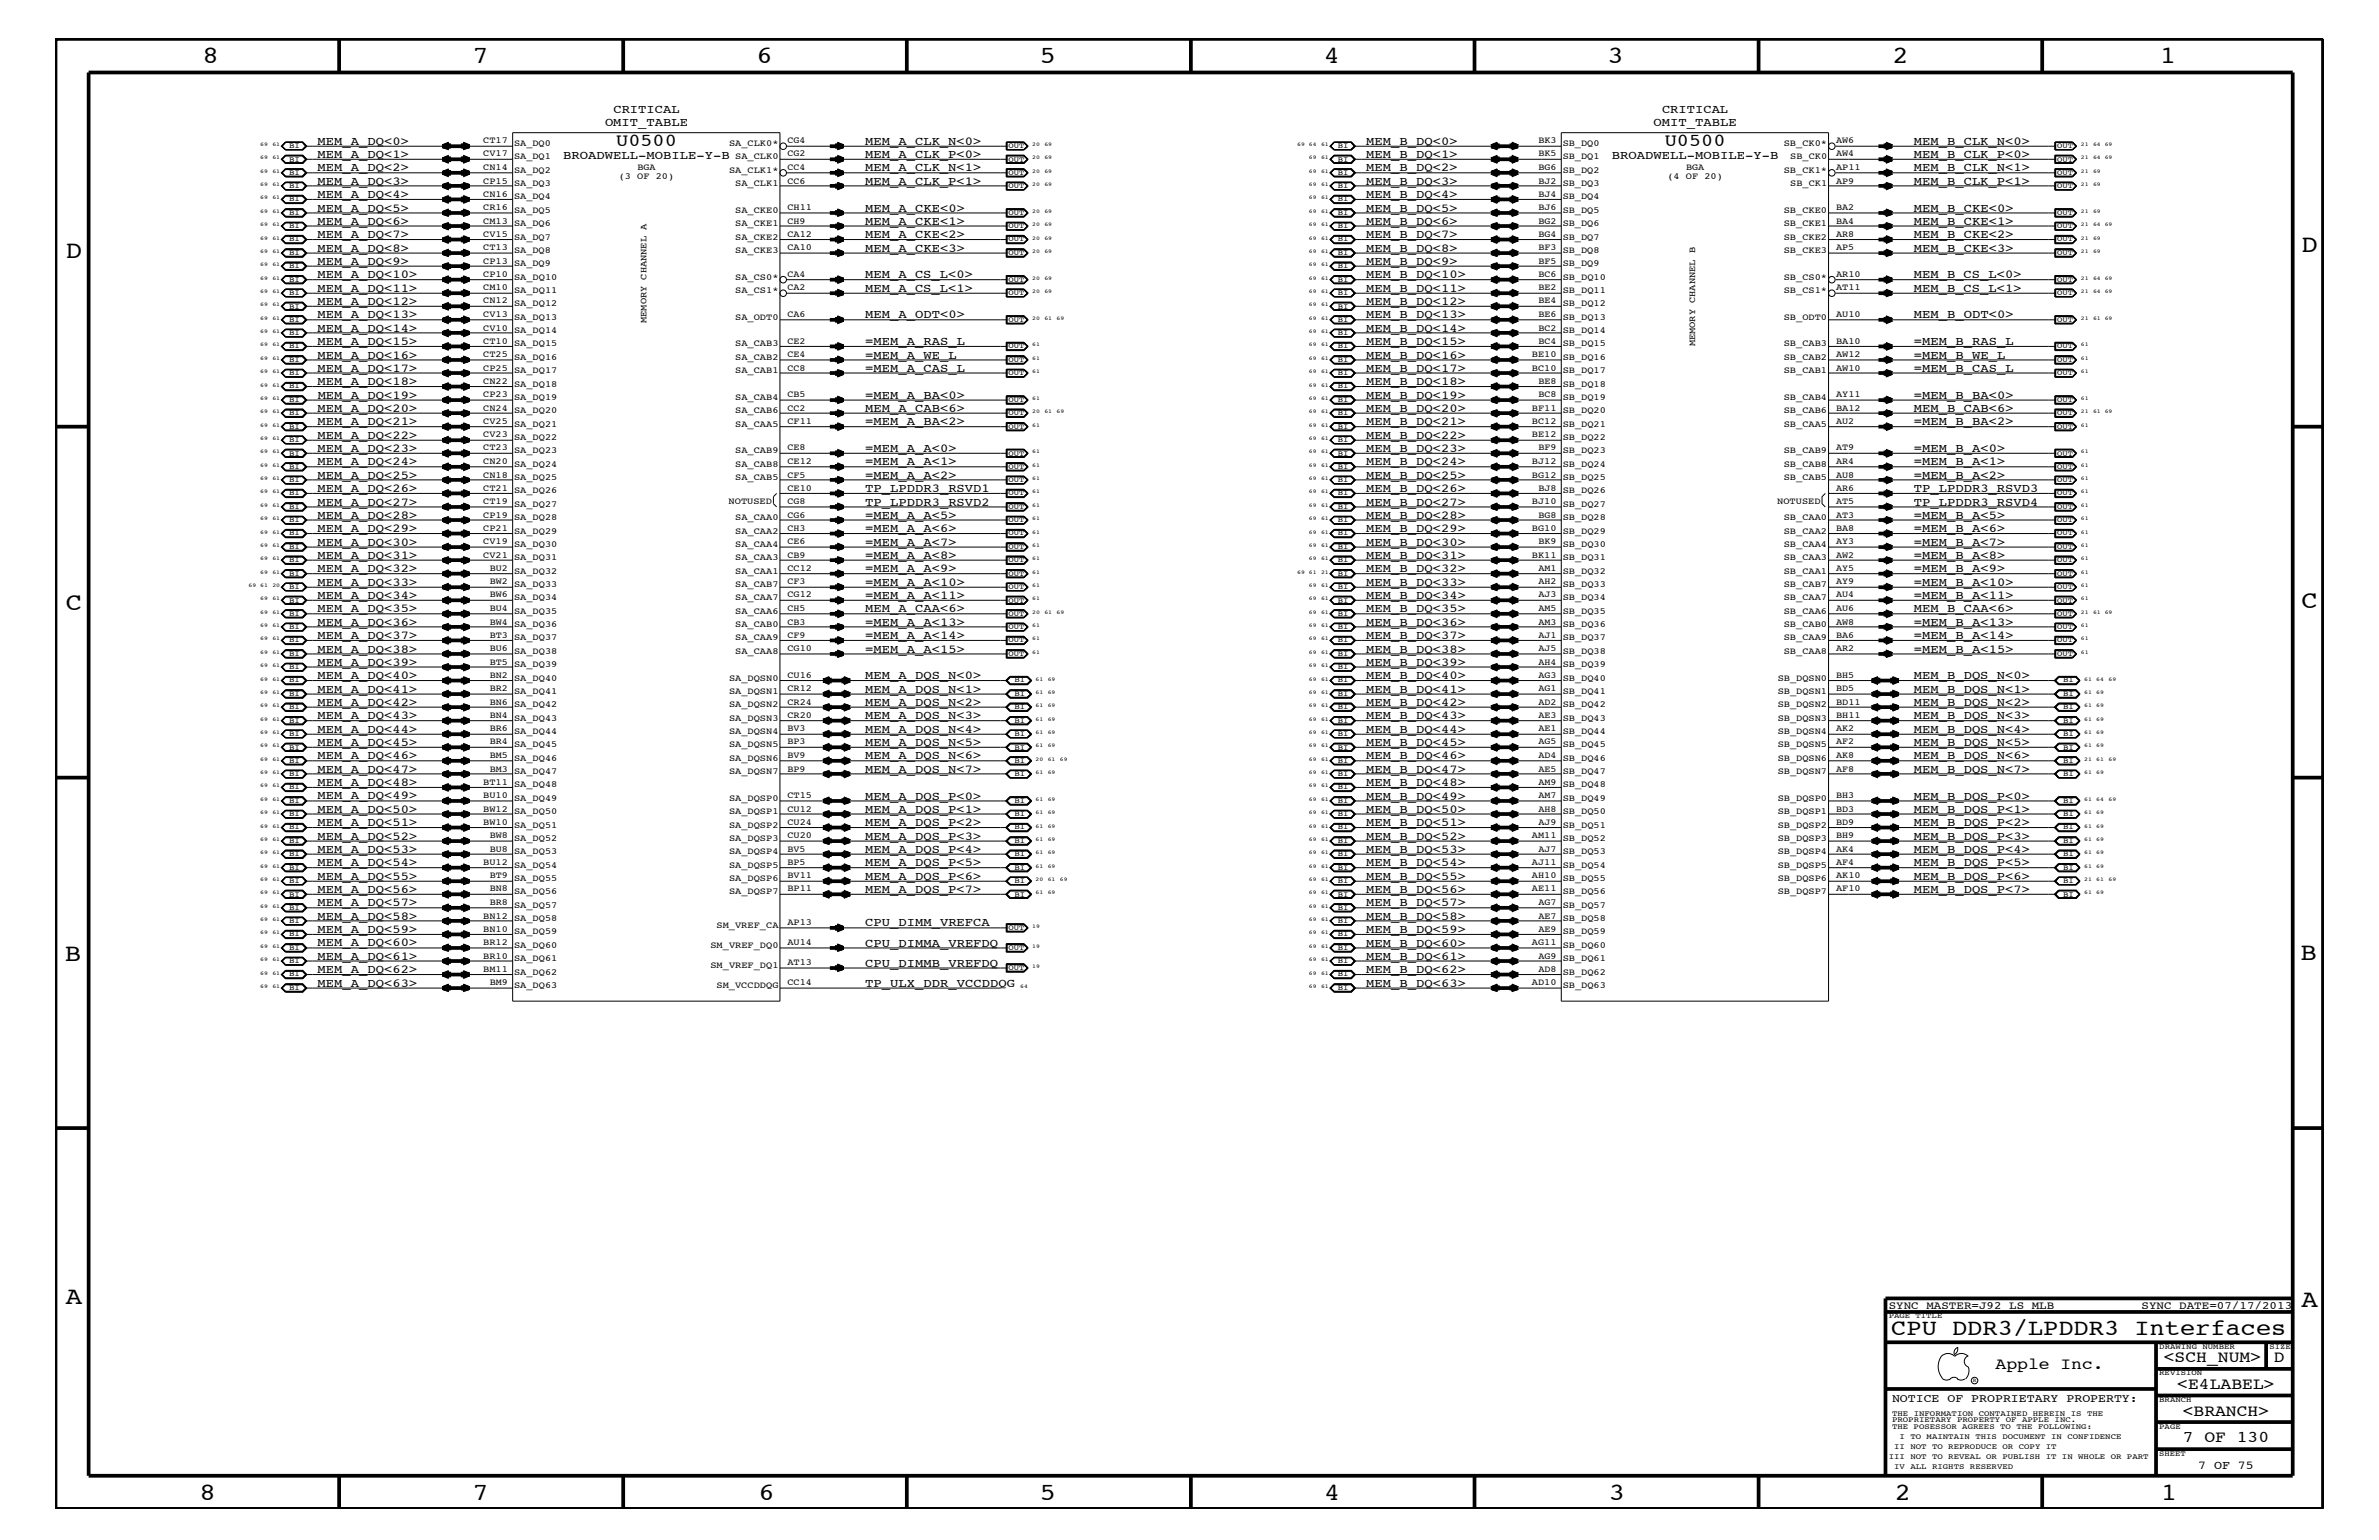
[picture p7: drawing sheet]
<svg xmlns="http://www.w3.org/2000/svg" width="432mm" height="279mm" viewBox="0 0 432 279" stroke-linecap="round" stroke-linejoin="round" font-family="sans-serif">
<defs><g id="words">
<g font-size="4.5">
<text x="36.7" y="11.5">8</text>
<text x="85.8" y="11.5">7</text>
<text x="137.3" y="11.5">6</text>
<text x="188.7" y="11.5">5</text>
<text x="240.3" y="11.5">4</text>
<text x="291.8" y="11.5">3</text>
<text x="343.5" y="11.5">2</text>
<text x="392" y="11.5">1</text>
<text x="11.9" y="46.8">D</text>
<text x="417.7" y="45.7">D</text>
<text x="11.9" y="110.6">C</text>
<text x="417.7" y="110.4">C</text>
<text x="11.8" y="174.3">B</text>
<text x="417.6" y="174.2">B</text>
<text x="11.9" y="236.7">A</text>
<text x="417.7" y="237.1">A</text>
<text x="36.2" y="272.1">8</text>
<text x="85.8" y="272.1">7</text>
<text x="137.7" y="272.1">6</text>
<text x="188.7" y="272.1">5</text>
<text x="240.4" y="272.1">4</text>
<text x="292" y="272.1">3</text>
<text x="343.9" y="272.1">2</text>
<text x="392.2" y="272.1">1</text>
</g>
<text font-size="4.1" x="343.3" y="242.3">CPU DDR3/LPDDR3 Interfaces</text>
<g font-size="3.3">
<text x="111.8" y="26.5">U0500</text>
<text x="302.2" y="26.5">U0500</text>
</g>
<g font-size="3">
<text x="362.2" y="248.4">Apple Inc.</text>
<text x="392.7" y="247.1">&lt;SCH_NUM&gt;</text>
<text x="395.2" y="252">&lt;E4LABEL&gt;</text>
<text x="412.7" y="247.1">D</text>
<text x="396.2" y="256.8">&lt;BRANCH&gt;</text>
<text x="396.2" y="261.6">7 OF 130</text>
</g>
<g font-size="2.2">
<text x="109.8" y="22.9">OMIT_TABLE</text>
<text x="111.3" y="20.4">CRITICAL</text>
<text x="300.1" y="22.9">OMIT_TABLE</text>
<text x="301.7" y="20.4">CRITICAL</text>
<text x="57.7" y="28.6">MEM_A_DQ&lt;1&gt;</text>
<text x="57.7" y="26.3">MEM_A_DQ&lt;0&gt;</text>
<text x="102.2" y="28.9">BROADWELL-MOBILE-Y-B</text>
<text x="157.1" y="28.6">MEM_A_CLK_P&lt;0&gt;</text>
<text x="157.1" y="26.3">MEM_A_CLK_N&lt;0&gt;</text>
<text x="248" y="28.6">MEM_B_DQ&lt;1&gt;</text>
<text x="248" y="26.3">MEM_B_DQ&lt;0&gt;</text>
<text x="292.6" y="28.9">BROADWELL-MOBILE-Y-B</text>
<text x="347.4" y="26.3">MEM_B_CLK_N&lt;0&gt;</text>
<text x="347.4" y="28.6">MEM_B_CLK_P&lt;0&gt;</text>
<text x="57.7" y="35.9">MEM_A_DQ&lt;4&gt;</text>
<text x="57.7" y="33.6">MEM_A_DQ&lt;3&gt;</text>
<text x="57.7" y="31.1">MEM_A_DQ&lt;2&gt;</text>
<text x="157.1" y="33.6">MEM_A_CLK_P&lt;1&gt;</text>
<text x="157.1" y="31.1">MEM_A_CLK_N&lt;1&gt;</text>
<text x="248" y="33.6">MEM_B_DQ&lt;3&gt;</text>
<text x="248" y="31.1">MEM_B_DQ&lt;2&gt;</text>
<text x="248" y="35.9">MEM_B_DQ&lt;4&gt;</text>
<text x="347.4" y="31.1">MEM_B_CLK_N&lt;1&gt;</text>
<text x="347.4" y="33.6">MEM_B_CLK_P&lt;1&gt;</text>
<text x="57.7" y="38.4">MEM_A_DQ&lt;5&gt;</text>
<text x="57.7" y="40.8">MEM_A_DQ&lt;6&gt;</text>
<text x="157.1" y="38.4">MEM_A_CKE&lt;0&gt;</text>
<text x="157.1" y="40.8">MEM_A_CKE&lt;1&gt;</text>
<text x="248" y="40.8">MEM_B_DQ&lt;6&gt;</text>
<text x="248" y="38.4">MEM_B_DQ&lt;5&gt;</text>
<text x="347.4" y="40.8">MEM_B_CKE&lt;1&gt;</text>
<text x="347.4" y="38.4">MEM_B_CKE&lt;0&gt;</text>
<text x="57.7" y="45.7">MEM_A_DQ&lt;8&gt;</text>
<text x="57.7" y="43.2">MEM_A_DQ&lt;7&gt;</text>
<text x="157.1" y="45.7">MEM_A_CKE&lt;3&gt;</text>
<text x="157.1" y="43.2">MEM_A_CKE&lt;2&gt;</text>
<text x="248" y="43.2">MEM_B_DQ&lt;7&gt;</text>
<text x="248" y="45.7">MEM_B_DQ&lt;8&gt;</text>
<text x="347.4" y="45.7">MEM_B_CKE&lt;3&gt;</text>
<text x="347.4" y="43.2">MEM_B_CKE&lt;2&gt;</text>
<text x="57.7" y="50.5">MEM_A_DQ&lt;10&gt;</text>
<text x="57.7" y="52.9">MEM_A_DQ&lt;11&gt;</text>
<text x="57.7" y="48">MEM_A_DQ&lt;9&gt;</text>
<text x="157.1" y="52.9">MEM_A_CS_L&lt;1&gt;</text>
<text x="157.1" y="50.5">MEM_A_CS_L&lt;0&gt;</text>
<text x="248" y="50.5">MEM_B_DQ&lt;10&gt;</text>
<text x="248" y="48">MEM_B_DQ&lt;9&gt;</text>
<text x="248" y="53">MEM_B_DQ&lt;11&gt;</text>
<text x="347.4" y="52.9">MEM_B_CS_L&lt;1&gt;</text>
<text x="347.4" y="50.5">MEM_B_CS_L&lt;0&gt;</text>
<text x="57.7" y="55.3">MEM_A_DQ&lt;12&gt;</text>
<text x="57.7" y="57.8">MEM_A_DQ&lt;13&gt;</text>
<text x="157.1" y="57.8">MEM_A_ODT&lt;0&gt;</text>
<text x="248" y="55.3">MEM_B_DQ&lt;12&gt;</text>
<text x="248" y="57.8">MEM_B_DQ&lt;13&gt;</text>
<text x="347.4" y="57.8">MEM_B_ODT&lt;0&gt;</text>
<text x="57.7" y="62.6">MEM_A_DQ&lt;15&gt;</text>
<text x="57.7" y="65.1">MEM_A_DQ&lt;16&gt;</text>
<text x="57.7" y="60.2">MEM_A_DQ&lt;14&gt;</text>
<text x="157.1" y="62.6">=MEM_A_RAS_L</text>
<text x="157.1" y="65.1">=MEM_A_WE_L</text>
<text x="248" y="60.2">MEM_B_DQ&lt;14&gt;</text>
<text x="248" y="62.6">MEM_B_DQ&lt;15&gt;</text>
<text x="248" y="65.1">MEM_B_DQ&lt;16&gt;</text>
<text x="347.4" y="65.1">=MEM_B_WE_L</text>
<text x="347.4" y="62.6">=MEM_B_RAS_L</text>
<text x="57.7" y="69.9">MEM_A_DQ&lt;18&gt;</text>
<text x="57.7" y="67.5">MEM_A_DQ&lt;17&gt;</text>
<text x="157.1" y="67.5">=MEM_A_CAS_L</text>
<text x="248" y="69.9">MEM_B_DQ&lt;18&gt;</text>
<text x="248" y="67.5">MEM_B_DQ&lt;17&gt;</text>
<text x="347.4" y="67.5">=MEM_B_CAS_L</text>
<text x="57.7" y="74.7">MEM_A_DQ&lt;20&gt;</text>
<text x="57.7" y="77.2">MEM_A_DQ&lt;21&gt;</text>
<text x="57.7" y="72.3">MEM_A_DQ&lt;19&gt;</text>
<text x="157.1" y="74.7">MEM_A_CAB&lt;6&gt;</text>
<text x="157.1" y="72.3">=MEM_A_BA&lt;0&gt;</text>
<text x="157.1" y="77.2">=MEM_A_BA&lt;2&gt;</text>
<text x="248" y="77.2">MEM_B_DQ&lt;21&gt;</text>
<text x="248" y="74.7">MEM_B_DQ&lt;20&gt;</text>
<text x="248" y="72.3">MEM_B_DQ&lt;19&gt;</text>
<text x="347.4" y="77.2">=MEM_B_BA&lt;2&gt;</text>
<text x="347.4" y="74.7">MEM_B_CAB&lt;6&gt;</text>
<text x="347.4" y="72.3">=MEM_B_BA&lt;0&gt;</text>
<text x="57.7" y="79.6">MEM_A_DQ&lt;22&gt;</text>
<text x="57.7" y="82">MEM_A_DQ&lt;23&gt;</text>
<text x="157.1" y="82">=MEM_A_A&lt;0&gt;</text>
<text x="248" y="82">MEM_B_DQ&lt;23&gt;</text>
<text x="248" y="79.6">MEM_B_DQ&lt;22&gt;</text>
<text x="347.4" y="82">=MEM_B_A&lt;0&gt;</text>
<text x="57.7" y="84.4">MEM_A_DQ&lt;24&gt;</text>
<text x="57.7" y="86.9">MEM_A_DQ&lt;25&gt;</text>
<text x="57.7" y="89.3">MEM_A_DQ&lt;26&gt;</text>
<text x="157.1" y="89.3">TP_LPDDR3_RSVD1</text>
<text x="157.1" y="86.9">=MEM_A_A&lt;2&gt;</text>
<text x="157.1" y="84.4">=MEM_A_A&lt;1&gt;</text>
<text x="248" y="84.4">MEM_B_DQ&lt;24&gt;</text>
<text x="248" y="86.9">MEM_B_DQ&lt;25&gt;</text>
<text x="248" y="89.3">MEM_B_DQ&lt;26&gt;</text>
<text x="347.4" y="86.9">=MEM_B_A&lt;2&gt;</text>
<text x="347.4" y="84.4">=MEM_B_A&lt;1&gt;</text>
<text x="347.4" y="89.3">TP_LPDDR3_RSVD3</text>
<text x="57.7" y="91.7">MEM_A_DQ&lt;27&gt;</text>
<text x="57.7" y="94.2">MEM_A_DQ&lt;28&gt;</text>
<text x="157.1" y="94.2">=MEM_A_A&lt;5&gt;</text>
<text x="157.1" y="91.7">TP_LPDDR3_RSVD2</text>
<text x="248" y="94.2">MEM_B_DQ&lt;28&gt;</text>
<text x="248" y="91.7">MEM_B_DQ&lt;27&gt;</text>
<text x="347.4" y="91.7">TP_LPDDR3_RSVD4</text>
<text x="347.4" y="94.2">=MEM_B_A&lt;5&gt;</text>
<text x="57.7" y="96.5">MEM_A_DQ&lt;29&gt;</text>
<text x="57.7" y="99">MEM_A_DQ&lt;30&gt;</text>
<text x="57.7" y="101.4">MEM_A_DQ&lt;31&gt;</text>
<text x="157.1" y="101.4">=MEM_A_A&lt;8&gt;</text>
<text x="157.1" y="99">=MEM_A_A&lt;7&gt;</text>
<text x="157.1" y="96.5">=MEM_A_A&lt;6&gt;</text>
<text x="248" y="99">MEM_B_DQ&lt;30&gt;</text>
<text x="248" y="96.6">MEM_B_DQ&lt;29&gt;</text>
<text x="248" y="101.4">MEM_B_DQ&lt;31&gt;</text>
<text x="347.4" y="101.4">=MEM_B_A&lt;8&gt;</text>
<text x="347.4" y="96.5">=MEM_B_A&lt;6&gt;</text>
<text x="347.4" y="99">=MEM_B_A&lt;7&gt;</text>
<text x="57.7" y="103.8">MEM_A_DQ&lt;32&gt;</text>
<text x="57.7" y="106.3">MEM_A_DQ&lt;33&gt;</text>
<text x="157.1" y="103.8">=MEM_A_A&lt;9&gt;</text>
<text x="157.1" y="106.3">=MEM_A_A&lt;10&gt;</text>
<text x="248" y="106.3">MEM_B_DQ&lt;33&gt;</text>
<text x="248" y="103.8">MEM_B_DQ&lt;32&gt;</text>
<text x="347.4" y="106.3">=MEM_B_A&lt;10&gt;</text>
<text x="347.4" y="103.8">=MEM_B_A&lt;9&gt;</text>
<text x="57.7" y="108.6">MEM_A_DQ&lt;34&gt;</text>
<text x="57.7" y="111.1">MEM_A_DQ&lt;35&gt;</text>
<text x="57.7" y="113.6">MEM_A_DQ&lt;36&gt;</text>
<text x="157.1" y="113.6">=MEM_A_A&lt;13&gt;</text>
<text x="157.1" y="111.1">MEM_A_CAA&lt;6&gt;</text>
<text x="157.1" y="108.7">=MEM_A_A&lt;11&gt;</text>
<text x="248" y="113.6">MEM_B_DQ&lt;36&gt;</text>
<text x="248" y="111.1">MEM_B_DQ&lt;35&gt;</text>
<text x="248" y="108.7">MEM_B_DQ&lt;34&gt;</text>
<text x="347.4" y="113.6">=MEM_B_A&lt;13&gt;</text>
<text x="347.4" y="111.1">MEM_B_CAA&lt;6&gt;</text>
<text x="347.4" y="108.7">=MEM_B_A&lt;11&gt;</text>
<text x="57.7" y="115.9">MEM_A_DQ&lt;37&gt;</text>
<text x="57.7" y="118.4">MEM_A_DQ&lt;38&gt;</text>
<text x="157.1" y="115.9">=MEM_A_A&lt;14&gt;</text>
<text x="157.1" y="118.4">=MEM_A_A&lt;15&gt;</text>
<text x="248" y="118.4">MEM_B_DQ&lt;38&gt;</text>
<text x="248" y="115.9">MEM_B_DQ&lt;37&gt;</text>
<text x="347.4" y="115.9">=MEM_B_A&lt;14&gt;</text>
<text x="347.4" y="118.4">=MEM_B_A&lt;15&gt;</text>
<text x="57.7" y="120.8">MEM_A_DQ&lt;39&gt;</text>
<text x="57.7" y="123.2">MEM_A_DQ&lt;40&gt;</text>
<text x="57.7" y="125.7">MEM_A_DQ&lt;41&gt;</text>
<text x="157.1" y="125.7">MEM_A_DQS_N&lt;1&gt;</text>
<text x="157.1" y="123.2">MEM_A_DQS_N&lt;0&gt;</text>
<text x="248" y="120.8">MEM_B_DQ&lt;39&gt;</text>
<text x="248" y="123.2">MEM_B_DQ&lt;40&gt;</text>
<text x="248" y="125.7">MEM_B_DQ&lt;41&gt;</text>
<text x="347.4" y="125.7">MEM_B_DQS_N&lt;1&gt;</text>
<text x="347.4" y="123.2">MEM_B_DQS_N&lt;0&gt;</text>
<text x="57.7" y="128">MEM_A_DQ&lt;42&gt;</text>
<text x="57.7" y="130.5">MEM_A_DQ&lt;43&gt;</text>
<text x="157.1" y="130.5">MEM_A_DQS_N&lt;3&gt;</text>
<text x="157.1" y="128.1">MEM_A_DQS_N&lt;2&gt;</text>
<text x="248" y="130.5">MEM_B_DQ&lt;43&gt;</text>
<text x="248" y="128">MEM_B_DQ&lt;42&gt;</text>
<text x="347.4" y="130.5">MEM_B_DQS_N&lt;3&gt;</text>
<text x="347.4" y="128.1">MEM_B_DQS_N&lt;2&gt;</text>
<text x="57.7" y="132.9">MEM_A_DQ&lt;44&gt;</text>
<text x="57.7" y="135.3">MEM_A_DQ&lt;45&gt;</text>
<text x="57.7" y="137.8">MEM_A_DQ&lt;46&gt;</text>
<text x="157.1" y="133">MEM_A_DQS_N&lt;4&gt;</text>
<text x="157.1" y="137.8">MEM_A_DQS_N&lt;6&gt;</text>
<text x="157.1" y="135.3">MEM_A_DQS_N&lt;5&gt;</text>
<text x="248" y="133">MEM_B_DQ&lt;44&gt;</text>
<text x="248" y="135.3">MEM_B_DQ&lt;45&gt;</text>
<text x="248" y="137.8">MEM_B_DQ&lt;46&gt;</text>
<text x="347.4" y="137.8">MEM_B_DQS_N&lt;6&gt;</text>
<text x="347.4" y="135.3">MEM_B_DQS_N&lt;5&gt;</text>
<text x="347.4" y="133">MEM_B_DQS_N&lt;4&gt;</text>
<text x="57.7" y="140.2">MEM_A_DQ&lt;47&gt;</text>
<text x="57.7" y="142.6">MEM_A_DQ&lt;48&gt;</text>
<text x="157.1" y="140.2">MEM_A_DQS_N&lt;7&gt;</text>
<text x="248" y="140.2">MEM_B_DQ&lt;47&gt;</text>
<text x="248" y="142.6">MEM_B_DQ&lt;48&gt;</text>
<text x="347.4" y="140.2">MEM_B_DQS_N&lt;7&gt;</text>
<text x="57.7" y="145">MEM_A_DQ&lt;49&gt;</text>
<text x="57.7" y="147.5">MEM_A_DQ&lt;50&gt;</text>
<text x="57.7" y="149.9">MEM_A_DQ&lt;51&gt;</text>
<text x="157.1" y="149.9">MEM_A_DQS_P&lt;2&gt;</text>
<text x="157.1" y="147.5">MEM_A_DQS_P&lt;1&gt;</text>
<text x="157.1" y="145.1">MEM_A_DQS_P&lt;0&gt;</text>
<text x="248" y="149.9">MEM_B_DQ&lt;51&gt;</text>
<text x="248" y="147.5">MEM_B_DQ&lt;50&gt;</text>
<text x="248" y="145.1">MEM_B_DQ&lt;49&gt;</text>
<text x="347.4" y="149.9">MEM_B_DQS_P&lt;2&gt;</text>
<text x="347.4" y="147.5">MEM_B_DQS_P&lt;1&gt;</text>
<text x="347.4" y="145.1">MEM_B_DQS_P&lt;0&gt;</text>
<text x="57.7" y="152.3">MEM_A_DQ&lt;52&gt;</text>
<text x="57.7" y="154.7">MEM_A_DQ&lt;53&gt;</text>
<text x="157.1" y="154.7">MEM_A_DQS_P&lt;4&gt;</text>
<text x="157.1" y="152.3">MEM_A_DQS_P&lt;3&gt;</text>
<text x="248" y="154.7">MEM_B_DQ&lt;53&gt;</text>
<text x="248" y="152.4">MEM_B_DQ&lt;52&gt;</text>
<text x="347.4" y="154.7">MEM_B_DQS_P&lt;4&gt;</text>
<text x="347.4" y="152.3">MEM_B_DQS_P&lt;3&gt;</text>
<text x="57.7" y="157.2">MEM_A_DQ&lt;54&gt;</text>
<text x="57.7" y="159.6">MEM_A_DQ&lt;55&gt;</text>
<text x="57.7" y="162">MEM_A_DQ&lt;56&gt;</text>
<text x="157.1" y="159.6">MEM_A_DQS_P&lt;6&gt;</text>
<text x="157.1" y="162">MEM_A_DQS_P&lt;7&gt;</text>
<text x="157.1" y="157.2">MEM_A_DQS_P&lt;5&gt;</text>
<text x="248" y="159.6">MEM_B_DQ&lt;55&gt;</text>
<text x="248" y="157.2">MEM_B_DQ&lt;54&gt;</text>
<text x="347.4" y="162">MEM_B_DQS_P&lt;7&gt;</text>
<text x="347.4" y="159.6">MEM_B_DQS_P&lt;6&gt;</text>
<text x="347.4" y="157.2">MEM_B_DQS_P&lt;5&gt;</text>
<text x="57.7" y="164.4">MEM_A_DQ&lt;57&gt;</text>
<text x="57.7" y="166.9">MEM_A_DQ&lt;58&gt;</text>
<text x="248" y="166.9">MEM_B_DQ&lt;58&gt;</text>
<text x="248" y="164.5">MEM_B_DQ&lt;57&gt;</text>
<text x="248" y="162">MEM_B_DQ&lt;56&gt;</text>
<text x="57.7" y="169.3">MEM_A_DQ&lt;59&gt;</text>
<text x="57.7" y="171.7">MEM_A_DQ&lt;60&gt;</text>
<text x="157.1" y="171.7">CPU_DIMMA_VREFDQ</text>
<text x="157.1" y="168.1">CPU_DIMM_VREFCA</text>
<text x="248" y="171.7">MEM_B_DQ&lt;60&gt;</text>
<text x="248" y="169.3">MEM_B_DQ&lt;59&gt;</text>
<text x="57.7" y="174.2">MEM_A_DQ&lt;61&gt;</text>
<text x="57.7" y="176.5">MEM_A_DQ&lt;62&gt;</text>
<text x="57.7" y="179">MEM_A_DQ&lt;63&gt;</text>
<text x="157.1" y="175.4">CPU_DIMMB_VREFDQ</text>
<text x="157.1" y="179">TP_ULX_DDR_VCCDDQG</text>
<text x="248" y="179">MEM_B_DQ&lt;63&gt;</text>
<text x="248" y="176.6">MEM_B_DQ&lt;62&gt;</text>
<text x="248" y="174.2">MEM_B_DQ&lt;61&gt;</text>
<text x="398.9" y="266.6">7 OF 75</text>
</g>
<text font-size="2.1" x="343.4" y="254.4">NOTICE OF PROPRIETARY PROPERTY:</text>
<g font-size="2">
<text x="342.8" y="237.4">SYNC_MASTER=J92_LS_MLB</text>
<text x="388.7" y="237.4">SYNC_DATE=07/17/2013</text>
</g>
<g font-size="1.7">
<text x="87.7" y="26">CT17</text>
<text x="87.7" y="28.4">CV17</text>
<text x="93.3" y="28.9">SA_DQ1</text>
<text x="93.3" y="26.5">SA_DQ0</text>
<text x="132.3" y="26.5">SA_CLK0*</text>
<text x="133.4" y="28.9">SA_CLK0</text>
<text x="142.9" y="28.4">CG2</text>
<text x="142.9" y="26">CG4</text>
<text x="279.2" y="26">BK3</text>
<text x="279.2" y="28.4">BK5</text>
<text x="283.6" y="28.9">SB_DQ1</text>
<text x="283.6" y="26.5">SB_DQ0</text>
<text x="323.8" y="26.5">SB_CK0*</text>
<text x="325" y="28.9">SB_CK0</text>
<text x="333.2" y="28.4">AW4</text>
<text x="333.2" y="26">AW6</text>
<text x="87.7" y="30.8">CN14</text>
<text x="87.7" y="33.3">CP15</text>
<text x="87.7" y="35.7">CN16</text>
<text x="93.3" y="33.7">SA_DQ3</text>
<text x="93.3" y="31.4">SA_DQ2</text>
<text x="112.3" y="32.5">(3 OF 20)</text>
<text x="115.7" y="30.8">BGA</text>
<text x="132.3" y="31.4">SA_CLK1*</text>
<text x="133.4" y="33.7">SA_CLK1</text>
<text x="142.9" y="33.3">CC6</text>
<text x="142.9" y="30.8">CC4</text>
<text x="279.2" y="30.8">BG6</text>
<text x="279.2" y="33.3">BJ2</text>
<text x="279.2" y="35.7">BJ4</text>
<text x="283.6" y="31.4">SB_DQ2</text>
<text x="283.6" y="33.7">SB_DQ3</text>
<text x="302.6" y="32.5">(4 OF 20)</text>
<text x="306" y="30.8">BGA</text>
<text x="323.8" y="31.4">SB_CK1*</text>
<text x="325" y="33.7">SB_CK1</text>
<text x="333.2" y="33.3">AP9</text>
<text x="333.2" y="30.8">AP11</text>
<text x="87.7" y="38.1">CR16</text>
<text x="87.7" y="40.6">CM13</text>
<text x="93.3" y="38.6">SA_DQ5</text>
<text x="93.3" y="41">SA_DQ6</text>
<text x="93.3" y="36.2">SA_DQ4</text>
<text x="133.4" y="41">SA_CKE1</text>
<text x="133.4" y="38.6">SA_CKE0</text>
<text x="142.9" y="38.1">CH11</text>
<text x="142.9" y="40.6">CH9</text>
<text x="279.2" y="38.1">BJ6</text>
<text x="279.2" y="40.6">BG2</text>
<text x="283.6" y="36.2">SB_DQ4</text>
<text x="283.6" y="41">SB_DQ6</text>
<text x="283.6" y="38.6">SB_DQ5</text>
<text x="323.8" y="38.6">SB_CKE0</text>
<text x="323.8" y="41">SB_CKE1</text>
<text x="333.2" y="38.1">BA2</text>
<text x="333.2" y="40.6">BA4</text>
<text x="87.7" y="43">CV15</text>
<text x="87.7" y="45.4">CT13</text>
<text x="87.7" y="47.9">CP13</text>
<text x="93.3" y="45.9">SA_DQ8</text>
<text x="93.3" y="43.5">SA_DQ7</text>
<text x="133.4" y="45.9">SA_CKE3</text>
<text x="133.4" y="43.5">SA_CKE2</text>
<text x="142.9" y="43">CA12</text>
<text x="142.9" y="45.4">CA10</text>
<text x="279.2" y="43">BG4</text>
<text x="279.2" y="45.4">BF3</text>
<text x="279.2" y="47.9">BF5</text>
<text x="283.6" y="45.9">SB_DQ8</text>
<text x="283.6" y="43.5">SB_DQ7</text>
<text x="323.8" y="45.9">SB_CKE3</text>
<text x="323.8" y="43.5">SB_CKE2</text>
<text x="333.2" y="43">AR8</text>
<text x="333.2" y="45.4">AP5</text>
<text x="87.7" y="50.2">CP10</text>
<text x="87.7" y="52.7">CM10</text>
<text x="93.3" y="48.3">SA_DQ9</text>
<text x="93.3" y="50.7">SA_DQ10</text>
<text x="93.3" y="53.2">SA_DQ11</text>
<text x="133.4" y="53.2">SA_CS1*</text>
<text x="133.4" y="50.7">SA_CS0*</text>
<text x="142.9" y="50.2">CA4</text>
<text x="142.9" y="52.7">CA2</text>
<text x="279.2" y="50.2">BC6</text>
<text x="279.2" y="52.7">BE2</text>
<text x="283.6" y="53.2">SB_DQ11</text>
<text x="283.6" y="50.7">SB_DQ10</text>
<text x="283.6" y="48.3">SB_DQ9</text>
<text x="323.8" y="53.2">SB_CS1*</text>
<text x="323.8" y="50.7">SB_CS0*</text>
<text x="333.2" y="50.2">AR10</text>
<text x="333.2" y="52.7">AT11</text>
<text x="87.7" y="55.1">CN12</text>
<text x="87.7" y="57.5">CV13</text>
<text x="87.7" y="60">CV10</text>
<text x="93.3" y="55.6">SA_DQ12</text>
<text x="93.3" y="58">SA_DQ13</text>
<text x="117.3" y="58.6" transform="rotate(-90 117.3 58.6)">MEMORY CHANNEL A</text>
<text x="133.4" y="58">SA_ODT0</text>
<text x="142.9" y="57.5">CA6</text>
<text x="279.2" y="55.1">BE4</text>
<text x="279.2" y="57.5">BE6</text>
<text x="279.2" y="60">BC2</text>
<text x="283.6" y="58">SB_DQ13</text>
<text x="283.6" y="55.6">SB_DQ12</text>
<text x="323.8" y="58">SB_ODT0</text>
<text x="333.2" y="57.5">AU10</text>
<text x="87.7" y="62.3">CT10</text>
<text x="87.7" y="64.8">CT25</text>
<text x="93.3" y="65.3">SA_DQ16</text>
<text x="93.3" y="60.4">SA_DQ14</text>
<text x="93.3" y="62.9">SA_DQ15</text>
<text x="133.4" y="62.9">SA_CAB3</text>
<text x="133.4" y="65.3">SA_CAB2</text>
<text x="142.9" y="64.8">CE4</text>
<text x="142.9" y="62.3">CE2</text>
<text x="278" y="64.8">BE10</text>
<text x="279.2" y="62.3">BC4</text>
<text x="283.6" y="62.9">SB_DQ15</text>
<text x="283.6" y="60.4">SB_DQ14</text>
<text x="283.6" y="65.3">SB_DQ16</text>
<text x="307.7" y="62.9" transform="rotate(-90 307.7 62.9)">MEMORY CHANNEL B</text>
<text x="323.8" y="65.3">SB_CAB2</text>
<text x="323.8" y="62.9">SB_CAB3</text>
<text x="333.2" y="64.8">AW12</text>
<text x="333.2" y="62.3">BA10</text>
<text x="87.7" y="67.3">CP25</text>
<text x="87.7" y="69.6">CN22</text>
<text x="93.3" y="70.1">SA_DQ18</text>
<text x="93.3" y="67.7">SA_DQ17</text>
<text x="133.4" y="67.7">SA_CAB1</text>
<text x="142.9" y="67.3">CC8</text>
<text x="278" y="67.3">BC10</text>
<text x="279.2" y="69.6">BE8</text>
<text x="283.6" y="70.1">SB_DQ18</text>
<text x="283.6" y="67.7">SB_DQ17</text>
<text x="323.8" y="67.7">SB_CAB1</text>
<text x="333.2" y="67.3">AW10</text>
<text x="87.7" y="72.1">CP23</text>
<text x="87.7" y="74.5">CN24</text>
<text x="87.7" y="76.9">CV25</text>
<text x="93.3" y="77.4">SA_DQ21</text>
<text x="93.3" y="75">SA_DQ20</text>
<text x="93.3" y="72.6">SA_DQ19</text>
<text x="133.4" y="77.4">SA_CAA5</text>
<text x="133.4" y="75">SA_CAB6</text>
<text x="133.4" y="72.6">SA_CAB4</text>
<text x="142.9" y="76.9">CF11</text>
<text x="142.9" y="72.1">CB5</text>
<text x="142.9" y="74.5">CC2</text>
<text x="278" y="74.5">BF11</text>
<text x="278" y="76.9">BC12</text>
<text x="279.2" y="72.1">BC8</text>
<text x="283.6" y="77.4">SB_DQ21</text>
<text x="283.6" y="75">SB_DQ20</text>
<text x="283.6" y="72.6">SB_DQ19</text>
<text x="323.8" y="77.4">SB_CAA5</text>
<text x="323.8" y="75">SB_CAB6</text>
<text x="323.8" y="72.6">SB_CAB4</text>
<text x="333.2" y="76.9">AU2</text>
<text x="333.2" y="72.1">AY11</text>
<text x="333.2" y="74.5">BA12</text>
<text x="87.7" y="79.4">CV23</text>
<text x="87.7" y="81.7">CT23</text>
<text x="93.3" y="82.2">SA_DQ23</text>
<text x="93.3" y="79.9">SA_DQ22</text>
<text x="133.4" y="82.2">SA_CAB9</text>
<text x="142.9" y="81.7">CE8</text>
<text x="278" y="79.4">BE12</text>
<text x="279.2" y="81.7">BF9</text>
<text x="283.6" y="79.9">SB_DQ22</text>
<text x="283.6" y="82.2">SB_DQ23</text>
<text x="323.8" y="82.2">SB_CAB9</text>
<text x="333.2" y="81.7">AT9</text>
<text x="87.7" y="84.2">CN20</text>
<text x="87.7" y="86.6">CN18</text>
<text x="87.7" y="89">CT21</text>
<text x="93.3" y="89.5">SA_DQ26</text>
<text x="93.3" y="87.1">SA_DQ25</text>
<text x="93.3" y="84.7">SA_DQ24</text>
<text x="133.4" y="87.1">SA_CAB5</text>
<text x="133.4" y="84.7">SA_CAB8</text>
<text x="142.9" y="89">CE10</text>
<text x="142.9" y="86.6">CF5</text>
<text x="142.9" y="84.2">CE12</text>
<text x="278" y="84.2">BJ12</text>
<text x="278" y="86.6">BG12</text>
<text x="279.2" y="89">BJ8</text>
<text x="283.6" y="89.5">SB_DQ26</text>
<text x="283.6" y="87.1">SB_DQ25</text>
<text x="283.6" y="84.7">SB_DQ24</text>
<text x="323.8" y="87.1">SB_CAB5</text>
<text x="323.8" y="84.7">SB_CAB8</text>
<text x="333.2" y="89">AR6</text>
<text x="333.2" y="86.6">AU8</text>
<text x="333.2" y="84.2">AR4</text>
<text x="87.7" y="91.5">CT19</text>
<text x="87.7" y="93.9">CP19</text>
<text x="93.3" y="94.3">SA_DQ28</text>
<text x="93.3" y="92">SA_DQ27</text>
<text x="132.2" y="91.4">NOTUSED</text>
<text x="133.4" y="94.3">SA_CAA0</text>
<text x="142.9" y="91.5">CG8</text>
<text x="142.9" y="93.9">CG6</text>
<text x="278" y="91.5">BJ10</text>
<text x="279.2" y="93.9">BG8</text>
<text x="283.6" y="94.3">SB_DQ28</text>
<text x="283.6" y="92">SB_DQ27</text>
<text x="322.6" y="91.4">NOTUSED</text>
<text x="323.8" y="94.3">SB_CAA0</text>
<text x="333.2" y="91.5">AT5</text>
<text x="333.2" y="93.9">AT3</text>
<text x="87.7" y="96.3">CP21</text>
<text x="87.7" y="98.7">CV19</text>
<text x="87.7" y="101.2">CV21</text>
<text x="93.3" y="101.6">SA_DQ31</text>
<text x="93.3" y="99.3">SA_DQ30</text>
<text x="93.3" y="96.8">SA_DQ29</text>
<text x="133.4" y="101.6">SA_CAA3</text>
<text x="133.4" y="99.3">SA_CAA4</text>
<text x="133.4" y="96.8">SA_CAA2</text>
<text x="142.9" y="96.3">CH3</text>
<text x="142.9" y="101.2">CB9</text>
<text x="142.9" y="98.7">CE6</text>
<text x="278" y="96.3">BG10</text>
<text x="278" y="101.2">BK11</text>
<text x="279.2" y="98.7">BK9</text>
<text x="283.6" y="101.6">SB_DQ31</text>
<text x="283.6" y="99.3">SB_DQ30</text>
<text x="283.6" y="96.8">SB_DQ29</text>
<text x="323.8" y="96.8">SB_CAA2</text>
<text x="323.8" y="101.6">SB_CAA3</text>
<text x="323.8" y="99.3">SB_CAA4</text>
<text x="333.2" y="96.3">BA8</text>
<text x="333.2" y="101.2">AW2</text>
<text x="333.2" y="98.7">AY3</text>
<text x="88.9" y="103.6">BU2</text>
<text x="88.9" y="106">BW2</text>
<text x="93.3" y="106.5">SA_DQ33</text>
<text x="93.3" y="104.1">SA_DQ32</text>
<text x="133.4" y="104.1">SA_CAA1</text>
<text x="133.4" y="106.5">SA_CAB7</text>
<text x="142.9" y="103.6">CC12</text>
<text x="142.9" y="106">CF3</text>
<text x="279.2" y="103.6">AM1</text>
<text x="279.2" y="106">AH2</text>
<text x="283.6" y="106.5">SB_DQ33</text>
<text x="283.6" y="104.1">SB_DQ32</text>
<text x="323.8" y="106.5">SB_CAB7</text>
<text x="323.8" y="104.1">SB_CAA1</text>
<text x="333.2" y="103.6">AY5</text>
<text x="333.2" y="106">AY9</text>
<text x="88.9" y="108.4">BW6</text>
<text x="88.9" y="110.9">BU4</text>
<text x="88.9" y="113.3">BW4</text>
<text x="93.3" y="113.7">SA_DQ36</text>
<text x="93.3" y="111.4">SA_DQ35</text>
<text x="93.3" y="108.9">SA_DQ34</text>
<text x="133.4" y="113.7">SA_CAB0</text>
<text x="133.4" y="111.4">SA_CAA6</text>
<text x="133.4" y="108.9">SA_CAA7</text>
<text x="142.9" y="110.9">CH5</text>
<text x="142.9" y="108.4">CG12</text>
<text x="142.9" y="113.3">CB3</text>
<text x="279.2" y="108.4">AJ3</text>
<text x="279.2" y="110.9">AM5</text>
<text x="279.2" y="113.3">AM3</text>
<text x="283.6" y="113.7">SB_DQ36</text>
<text x="283.6" y="111.4">SB_DQ35</text>
<text x="283.6" y="108.9">SB_DQ34</text>
<text x="323.8" y="113.7">SB_CAB0</text>
<text x="323.8" y="111.4">SB_CAA6</text>
<text x="323.8" y="108.9">SB_CAA7</text>
<text x="333.2" y="110.9">AU6</text>
<text x="333.2" y="108.4">AU4</text>
<text x="333.2" y="113.3">AW8</text>
<text x="88.9" y="115.7">BT3</text>
<text x="88.9" y="118.1">BU6</text>
<text x="93.3" y="118.6">SA_DQ38</text>
<text x="93.3" y="116.2">SA_DQ37</text>
<text x="133.4" y="116.2">SA_CAA9</text>
<text x="133.4" y="118.6">SA_CAA8</text>
<text x="142.9" y="118.1">CG10</text>
<text x="142.9" y="115.7">CF9</text>
<text x="279.2" y="115.7">AJ1</text>
<text x="279.2" y="118.1">AJ5</text>
<text x="283.6" y="118.6">SB_DQ38</text>
<text x="283.6" y="116.2">SB_DQ37</text>
<text x="323.8" y="116.2">SB_CAA9</text>
<text x="323.8" y="118.6">SB_CAA8</text>
<text x="333.2" y="118.1">AR2</text>
<text x="333.2" y="115.7">BA6</text>
<text x="88.9" y="120.6">BT5</text>
<text x="88.9" y="123">BN2</text>
<text x="88.9" y="125.4">BR2</text>
<text x="93.3" y="125.9">SA_DQ41</text>
<text x="93.3" y="123.5">SA_DQ40</text>
<text x="93.3" y="121">SA_DQ39</text>
<text x="132.3" y="125.9">SA_DQSN1</text>
<text x="132.3" y="123.5">SA_DQSN0</text>
<text x="142.9" y="123">CU16</text>
<text x="142.9" y="125.4">CR12</text>
<text x="279.2" y="120.6">AH4</text>
<text x="279.2" y="123">AG3</text>
<text x="279.2" y="125.4">AG1</text>
<text x="283.6" y="125.9">SB_DQ41</text>
<text x="283.6" y="123.5">SB_DQ40</text>
<text x="283.6" y="121">SB_DQ39</text>
<text x="322.7" y="125.9">SB_DQSN1</text>
<text x="322.7" y="123.5">SB_DQSN0</text>
<text x="333.2" y="123">BH5</text>
<text x="333.2" y="125.4">BD5</text>
<text x="88.9" y="127.9">BN6</text>
<text x="88.9" y="130.2">BN4</text>
<text x="93.3" y="130.8">SA_DQ43</text>
<text x="93.3" y="128.3">SA_DQ42</text>
<text x="132.3" y="130.8">SA_DQSN3</text>
<text x="132.3" y="128.3">SA_DQSN2</text>
<text x="142.9" y="127.9">CR24</text>
<text x="142.9" y="130.2">CR20</text>
<text x="279.2" y="127.9">AD2</text>
<text x="279.2" y="130.2">AE3</text>
<text x="283.6" y="130.8">SB_DQ43</text>
<text x="283.6" y="128.3">SB_DQ42</text>
<text x="322.7" y="130.8">SB_DQSN3</text>
<text x="322.7" y="128.3">SB_DQSN2</text>
<text x="333.2" y="127.9">BD11</text>
<text x="333.2" y="130.2">BH11</text>
<text x="88.9" y="132.7">BR6</text>
<text x="88.9" y="135.1">BR4</text>
<text x="88.9" y="137.5">BM5</text>
<text x="93.3" y="135.6">SA_DQ45</text>
<text x="93.3" y="133.2">SA_DQ44</text>
<text x="132.3" y="135.6">SA_DQSN5</text>
<text x="132.3" y="133.2">SA_DQSN4</text>
<text x="142.9" y="132.7">BV3</text>
<text x="142.9" y="135.1">BP3</text>
<text x="142.9" y="137.5">BV9</text>
<text x="279.2" y="132.7">AE1</text>
<text x="279.2" y="135.1">AG5</text>
<text x="279.2" y="137.5">AD4</text>
<text x="283.6" y="135.6">SB_DQ45</text>
<text x="283.6" y="133.2">SB_DQ44</text>
<text x="322.7" y="135.6">SB_DQSN5</text>
<text x="322.7" y="133.2">SB_DQSN4</text>
<text x="333.2" y="132.7">AK2</text>
<text x="333.2" y="135.1">AF2</text>
<text x="333.2" y="137.5">AK8</text>
<text x="87.7" y="142.4">BT11</text>
<text x="88.9" y="140">BM3</text>
<text x="93.3" y="142.9">SA_DQ48</text>
<text x="93.3" y="140.4">SA_DQ47</text>
<text x="93.3" y="138">SA_DQ46</text>
<text x="132.3" y="140.4">SA_DQSN7</text>
<text x="132.3" y="138">SA_DQSN6</text>
<text x="142.9" y="140">BP9</text>
<text x="279.2" y="140">AE5</text>
<text x="279.2" y="142.4">AM9</text>
<text x="283.6" y="142.9">SB_DQ48</text>
<text x="283.6" y="140.4">SB_DQ47</text>
<text x="283.6" y="138">SB_DQ46</text>
<text x="322.7" y="140.4">SB_DQSN7</text>
<text x="322.7" y="138">SB_DQSN6</text>
<text x="333.2" y="140">AF8</text>
<text x="87.7" y="144.8">BU10</text>
<text x="87.7" y="147.3">BW12</text>
<text x="87.7" y="149.6">BW10</text>
<text x="93.3" y="147.7">SA_DQ50</text>
<text x="93.3" y="145.3">SA_DQ49</text>
<text x="132.3" y="147.7">SA_DQSP1</text>
<text x="132.3" y="145.3">SA_DQSP0</text>
<text x="142.9" y="144.8">CT15</text>
<text x="142.9" y="147.3">CU12</text>
<text x="142.9" y="149.6">CU24</text>
<text x="279.2" y="144.8">AM7</text>
<text x="279.2" y="147.3">AH8</text>
<text x="279.2" y="149.6">AJ9</text>
<text x="283.6" y="147.7">SB_DQ50</text>
<text x="283.6" y="145.3">SB_DQ49</text>
<text x="322.7" y="147.7">SB_DQSP1</text>
<text x="322.7" y="145.3">SB_DQSP0</text>
<text x="333.2" y="144.8">BH3</text>
<text x="333.2" y="147.3">BD3</text>
<text x="333.2" y="149.6">BD9</text>
<text x="88.9" y="152.1">BW8</text>
<text x="88.9" y="154.5">BU8</text>
<text x="93.3" y="155">SA_DQ53</text>
<text x="93.3" y="152.6">SA_DQ52</text>
<text x="93.3" y="150.1">SA_DQ51</text>
<text x="132.3" y="155">SA_DQSP4</text>
<text x="132.3" y="152.6">SA_DQSP3</text>
<text x="132.3" y="150.1">SA_DQSP2</text>
<text x="142.9" y="152.1">CU20</text>
<text x="142.9" y="154.5">BV5</text>
<text x="278" y="152.1">AM11</text>
<text x="279.2" y="154.5">AJ7</text>
<text x="283.6" y="155">SB_DQ53</text>
<text x="283.6" y="152.6">SB_DQ52</text>
<text x="283.6" y="150.1">SB_DQ51</text>
<text x="322.7" y="155">SB_DQSP4</text>
<text x="322.7" y="152.6">SB_DQSP3</text>
<text x="322.7" y="150.1">SB_DQSP2</text>
<text x="333.2" y="152.1">BH9</text>
<text x="333.2" y="154.5">AK4</text>
<text x="87.7" y="156.9">BU12</text>
<text x="88.9" y="159.4">BT9</text>
<text x="88.9" y="161.7">BN8</text>
<text x="93.3" y="159.9">SA_DQ55</text>
<text x="93.3" y="157.4">SA_DQ54</text>
<text x="132.3" y="159.9">SA_DQSP6</text>
<text x="132.3" y="157.4">SA_DQSP5</text>
<text x="142.9" y="156.9">BP5</text>
<text x="142.9" y="159.4">BV11</text>
<text x="142.9" y="161.7">BP11</text>
<text x="278" y="156.9">AJ11</text>
<text x="278" y="159.4">AH10</text>
<text x="278" y="161.7">AE11</text>
<text x="283.6" y="159.9">SB_DQ55</text>
<text x="283.6" y="157.4">SB_DQ54</text>
<text x="322.7" y="159.9">SB_DQSP6</text>
<text x="322.7" y="157.4">SB_DQSP5</text>
<text x="333.2" y="156.9">AF4</text>
<text x="333.2" y="159.4">AK10</text>
<text x="333.2" y="161.7">AF10</text>
<text x="87.7" y="166.7">BN12</text>
<text x="88.9" y="164.2">BR8</text>
<text x="93.3" y="167.1">SA_DQ58</text>
<text x="93.3" y="164.7">SA_DQ57</text>
<text x="93.3" y="162.2">SA_DQ56</text>
<text x="132.3" y="162.2">SA_DQSP7</text>
<text x="142.9" y="167.8">AP13</text>
<text x="279.2" y="164.2">AG7</text>
<text x="279.2" y="166.7">AE7</text>
<text x="283.6" y="167.1">SB_DQ58</text>
<text x="283.6" y="164.7">SB_DQ57</text>
<text x="283.6" y="162.2">SB_DQ56</text>
<text x="322.7" y="162.2">SB_DQSP7</text>
<text x="87.7" y="169">BN10</text>
<text x="87.7" y="171.5">BR12</text>
<text x="87.7" y="173.9">BR10</text>
<text x="93.3" y="172">SA_DQ60</text>
<text x="93.3" y="169.5">SA_DQ59</text>
<text x="128.9" y="172">SM_VREF_DQ0</text>
<text x="130" y="168.3">SM_VREF_CA</text>
<text x="142.9" y="171.5">AU14</text>
<text x="278" y="171.5">AG11</text>
<text x="279.2" y="169">AE9</text>
<text x="279.2" y="173.9">AG9</text>
<text x="283.6" y="172">SB_DQ60</text>
<text x="283.6" y="169.5">SB_DQ59</text>
<text x="87.7" y="176.3">BM11</text>
<text x="88.9" y="178.8">BM9</text>
<text x="93.3" y="179.3">SA_DQ63</text>
<text x="93.3" y="176.8">SA_DQ62</text>
<text x="93.3" y="174.4">SA_DQ61</text>
<text x="128.9" y="175.6">SM_VREF_DQ1</text>
<text x="130" y="179.3">SM_VCCDDQG</text>
<text x="142.9" y="178.8">CC14</text>
<text x="142.9" y="175.1">AT13</text>
<text x="278" y="178.8">AD10</text>
<text x="279.2" y="176.3">AD8</text>
<text x="283.6" y="179.3">SB_DQ63</text>
<text x="283.6" y="176.8">SB_DQ62</text>
<text x="283.6" y="174.4">SB_DQ61</text>
</g>
<g font-size="1.4">
<text x="52.5" y="26.9">BI</text>
<text x="52.5" y="29.3">BI</text>
<text x="183" y="29.3">OUT</text>
<text x="183" y="26.9">OUT</text>
<text x="242.8" y="26.9">BI</text>
<text x="242.8" y="29.3">BI</text>
<text x="373.4" y="29.3">OUT</text>
<text x="373.4" y="26.9">OUT</text>
<text x="52.5" y="34.1">BI</text>
<text x="52.5" y="31.7">BI</text>
<text x="183" y="31.7">OUT</text>
<text x="183" y="34.1">OUT</text>
<text x="242.8" y="31.7">BI</text>
<text x="242.8" y="34.1">BI</text>
<text x="373.4" y="31.7">OUT</text>
<text x="373.4" y="34.1">OUT</text>
<text x="52.5" y="39">BI</text>
<text x="52.5" y="41.4">BI</text>
<text x="52.5" y="36.5">BI</text>
<text x="183" y="41.4">OUT</text>
<text x="183" y="39">OUT</text>
<text x="242.8" y="36.5">BI</text>
<text x="242.8" y="39">BI</text>
<text x="242.8" y="41.4">BI</text>
<text x="373.4" y="39">OUT</text>
<text x="373.4" y="41.4">OUT</text>
<text x="52.5" y="46.3">BI</text>
<text x="52.5" y="43.8">BI</text>
<text x="183" y="43.8">OUT</text>
<text x="183" y="46.3">OUT</text>
<text x="242.8" y="43.8">BI</text>
<text x="242.8" y="46.3">BI</text>
<text x="373.4" y="43.8">OUT</text>
<text x="373.4" y="46.3">OUT</text>
<text x="52.5" y="51.1">BI</text>
<text x="52.5" y="53.5">BI</text>
<text x="52.5" y="48.7">BI</text>
<text x="183" y="51.1">OUT</text>
<text x="183" y="53.5">OUT</text>
<text x="242.8" y="48.7">BI</text>
<text x="242.8" y="51.1">BI</text>
<text x="242.8" y="53.5">BI</text>
<text x="373.4" y="51.1">OUT</text>
<text x="373.4" y="53.5">OUT</text>
<text x="52.5" y="58.4">BI</text>
<text x="52.5" y="56">BI</text>
<text x="183" y="58.4">OUT</text>
<text x="242.8" y="56">BI</text>
<text x="242.8" y="58.4">BI</text>
<text x="373.4" y="58.4">OUT</text>
<text x="52.5" y="63.2">BI</text>
<text x="52.5" y="60.8">BI</text>
<text x="52.5" y="65.6">BI</text>
<text x="183" y="65.6">OUT</text>
<text x="183" y="63.2">OUT</text>
<text x="242.8" y="60.8">BI</text>
<text x="242.8" y="63.2">BI</text>
<text x="242.8" y="65.6">BI</text>
<text x="373.4" y="63.2">OUT</text>
<text x="373.4" y="65.6">OUT</text>
<text x="52.5" y="68.1">BI</text>
<text x="52.5" y="70.5">BI</text>
<text x="183" y="68.1">OUT</text>
<text x="242.8" y="68.1">BI</text>
<text x="242.8" y="70.5">BI</text>
<text x="373.4" y="68.1">OUT</text>
<text x="52.5" y="72.9">BI</text>
<text x="52.5" y="75.4">BI</text>
<text x="52.5" y="77.8">BI</text>
<text x="183" y="72.9">OUT</text>
<text x="183" y="75.4">OUT</text>
<text x="183" y="77.8">OUT</text>
<text x="242.8" y="72.9">BI</text>
<text x="242.8" y="75.4">BI</text>
<text x="242.8" y="77.8">BI</text>
<text x="373.4" y="72.9">OUT</text>
<text x="373.4" y="75.4">OUT</text>
<text x="373.4" y="77.8">OUT</text>
<text x="52.5" y="80.2">BI</text>
<text x="52.5" y="82.7">BI</text>
<text x="183" y="82.7">OUT</text>
<text x="242.8" y="80.2">BI</text>
<text x="242.8" y="82.7">BI</text>
<text x="373.4" y="82.7">OUT</text>
<text x="52.5" y="85">BI</text>
<text x="52.5" y="87.5">BI</text>
<text x="52.5" y="89.9">BI</text>
<text x="183" y="89.9">OUT</text>
<text x="183" y="87.5">OUT</text>
<text x="183" y="85">OUT</text>
<text x="242.8" y="85">BI</text>
<text x="242.8" y="87.5">BI</text>
<text x="242.8" y="89.9">BI</text>
<text x="373.4" y="85">OUT</text>
<text x="373.4" y="87.5">OUT</text>
<text x="373.4" y="89.9">OUT</text>
<text x="52.5" y="92.3">BI</text>
<text x="52.5" y="94.8">BI</text>
<text x="183" y="94.8">OUT</text>
<text x="183" y="92.3">OUT</text>
<text x="242.8" y="92.3">BI</text>
<text x="242.8" y="94.8">BI</text>
<text x="373.4" y="92.3">OUT</text>
<text x="373.4" y="94.8">OUT</text>
<text x="52.5" y="97.1">BI</text>
<text x="52.5" y="99.6">BI</text>
<text x="183" y="97.1">OUT</text>
<text x="183" y="99.6">OUT</text>
<text x="242.8" y="97.1">BI</text>
<text x="242.8" y="99.6">BI</text>
<text x="373.4" y="97.1">OUT</text>
<text x="373.4" y="99.6">OUT</text>
<text x="52.5" y="104.4">BI</text>
<text x="52.5" y="106.9">BI</text>
<text x="52.5" y="102.1">BI</text>
<text x="183" y="102.1">OUT</text>
<text x="183" y="106.9">OUT</text>
<text x="183" y="104.4">OUT</text>
<text x="242.8" y="104.4">BI</text>
<text x="242.8" y="106.9">BI</text>
<text x="242.8" y="102.1">BI</text>
<text x="373.4" y="104.4">OUT</text>
<text x="373.4" y="102.1">OUT</text>
<text x="373.4" y="106.9">OUT</text>
<text x="52.5" y="109.3">BI</text>
<text x="52.5" y="111.7">BI</text>
<text x="183" y="109.3">OUT</text>
<text x="183" y="111.7">OUT</text>
<text x="242.8" y="109.3">BI</text>
<text x="242.8" y="111.7">BI</text>
<text x="373.4" y="109.3">OUT</text>
<text x="373.4" y="111.7">OUT</text>
<text x="52.5" y="114.2">BI</text>
<text x="52.5" y="116.5">BI</text>
<text x="52.5" y="119">BI</text>
<text x="183" y="119">OUT</text>
<text x="183" y="116.5">OUT</text>
<text x="183" y="114.2">OUT</text>
<text x="242.8" y="114.2">BI</text>
<text x="242.8" y="116.5">BI</text>
<text x="242.8" y="119">BI</text>
<text x="373.4" y="114.2">OUT</text>
<text x="373.4" y="116.5">OUT</text>
<text x="373.4" y="119">OUT</text>
<text x="52.5" y="121.4">BI</text>
<text x="52.5" y="123.8">BI</text>
<text x="184.1" y="123.8">BI</text>
<text x="242.8" y="121.4">BI</text>
<text x="242.8" y="123.8">BI</text>
<text x="374.5" y="123.8">BI</text>
<text x="52.5" y="126.3">BI</text>
<text x="52.5" y="128.7">BI</text>
<text x="52.5" y="131.1">BI</text>
<text x="184.1" y="126.3">BI</text>
<text x="184.1" y="128.7">BI</text>
<text x="184.1" y="131.1">BI</text>
<text x="242.8" y="126.3">BI</text>
<text x="242.8" y="131.1">BI</text>
<text x="242.8" y="128.7">BI</text>
<text x="374.5" y="128.7">BI</text>
<text x="374.5" y="126.3">BI</text>
<text x="374.5" y="131.1">BI</text>
<text x="52.5" y="133.5">BI</text>
<text x="52.5" y="136">BI</text>
<text x="184.1" y="133.5">BI</text>
<text x="184.1" y="136">BI</text>
<text x="242.8" y="133.5">BI</text>
<text x="242.8" y="136">BI</text>
<text x="374.5" y="136">BI</text>
<text x="374.5" y="133.5">BI</text>
<text x="52.5" y="138.4">BI</text>
<text x="52.5" y="140.8">BI</text>
<text x="52.5" y="143.2">BI</text>
<text x="184.1" y="138.4">BI</text>
<text x="184.1" y="140.8">BI</text>
<text x="242.8" y="138.4">BI</text>
<text x="242.8" y="140.8">BI</text>
<text x="242.8" y="143.2">BI</text>
<text x="374.5" y="138.4">BI</text>
<text x="374.5" y="140.8">BI</text>
<text x="52.5" y="145.7">BI</text>
<text x="52.5" y="148.1">BI</text>
<text x="184.1" y="145.7">BI</text>
<text x="184.1" y="148.1">BI</text>
<text x="242.8" y="145.7">BI</text>
<text x="242.8" y="148.1">BI</text>
<text x="374.5" y="148.1">BI</text>
<text x="374.5" y="145.7">BI</text>
<text x="52.5" y="150.5">BI</text>
<text x="52.5" y="152.9">BI</text>
<text x="52.5" y="155.4">BI</text>
<text x="184.1" y="152.9">BI</text>
<text x="184.1" y="155.4">BI</text>
<text x="184.1" y="150.5">BI</text>
<text x="242.8" y="150.5">BI</text>
<text x="242.8" y="152.9">BI</text>
<text x="242.8" y="155.4">BI</text>
<text x="374.5" y="155.4">BI</text>
<text x="374.5" y="152.9">BI</text>
<text x="374.5" y="150.5">BI</text>
<text x="52.5" y="157.8">BI</text>
<text x="52.5" y="160.2">BI</text>
<text x="184.1" y="157.8">BI</text>
<text x="184.1" y="160.2">BI</text>
<text x="242.8" y="160.2">BI</text>
<text x="242.8" y="157.8">BI</text>
<text x="374.5" y="160.2">BI</text>
<text x="374.5" y="157.8">BI</text>
<text x="52.5" y="162.7">BI</text>
<text x="52.5" y="165">BI</text>
<text x="52.5" y="167.5">BI</text>
<text x="184.1" y="162.7">BI</text>
<text x="242.8" y="162.7">BI</text>
<text x="242.8" y="165">BI</text>
<text x="242.8" y="167.5">BI</text>
<text x="374.5" y="162.7">BI</text>
<text x="52.5" y="169.9">BI</text>
<text x="52.5" y="172.3">BI</text>
<text x="183" y="168.7">OUT</text>
<text x="183" y="172.3">OUT</text>
<text x="242.8" y="169.9">BI</text>
<text x="242.8" y="172.3">BI</text>
<text x="52.5" y="174.8">BI</text>
<text x="52.5" y="177.2">BI</text>
<text x="52.5" y="179.6">BI</text>
<text x="183" y="176">OUT</text>
<text x="242.8" y="174.8">BI</text>
<text x="242.8" y="177.2">BI</text>
<text x="242.8" y="179.6">BI</text>
<text x="342.8" y="239.2">PAGE TITLE</text>
<text x="391.9" y="244.7">DRAWING NUMBER</text>
<text x="411.9" y="244.7">SIZE</text>
<text x="391.9" y="249.5">REVISION</text>
<text x="343.4" y="256.8">THE INFORMATION CONTAINED HEREIN IS THE</text>
<text x="391.9" y="254.4">BRANCH</text>
<text x="343.4" y="258">PROPRIETARY PROPERTY OF APPLE INC.</text>
<text x="343.4" y="259.3">THE POSESSOR AGREES TO THE FOLLOWING:</text>
<text x="343.8" y="262.9">II NOT TO REPRODUCE OR COPY IT</text>
<text x="344.8" y="261.1">I TO MAINTAIN THIS DOCUMENT IN CONFIDENCE</text>
<text x="391.9" y="259.3">PAGE</text>
<text x="342.8" y="264.7">III NOT TO REVEAL OR PUBLISH IT IN WHOLE OR PART</text>
<text x="343.8" y="266.6">IV ALL RIGHTS RESERVED</text>
<text x="391.9" y="264.1">SHEET</text>
</g>
<g font-size="1">
<text x="47.2" y="26.5">69</text>
<text x="47.2" y="28.9">69</text>
<text x="49.4" y="26.5">61</text>
<text x="49.4" y="28.9">61</text>
<text x="187.4" y="28.9">20</text>
<text x="187.4" y="26.5">20</text>
<text x="189.6" y="28.9">69</text>
<text x="189.6" y="26.5">69</text>
<text x="235.5" y="26.5">69 64</text>
<text x="237.6" y="28.9">69</text>
<text x="239.8" y="26.5">61</text>
<text x="239.8" y="28.9">61</text>
<text x="377.7" y="28.9">21</text>
<text x="377.7" y="26.5">21</text>
<text x="379.9" y="28.9">64 69</text>
<text x="379.9" y="26.5">64 69</text>
<text x="47.2" y="33.7">69</text>
<text x="47.2" y="31.4">69</text>
<text x="49.4" y="33.7">61</text>
<text x="49.4" y="31.4">61</text>
<text x="187.4" y="31.4">20</text>
<text x="187.4" y="33.7">20</text>
<text x="189.6" y="31.4">69</text>
<text x="189.6" y="33.7">69</text>
<text x="237.6" y="31.4">69</text>
<text x="237.6" y="33.7">69</text>
<text x="239.8" y="31.4">61</text>
<text x="239.8" y="33.7">61</text>
<text x="377.7" y="31.4">21</text>
<text x="377.7" y="33.7">21</text>
<text x="379.9" y="31.4">69</text>
<text x="379.9" y="33.7">69</text>
<text x="47.2" y="38.6">69</text>
<text x="47.2" y="41">69</text>
<text x="47.2" y="36.2">69</text>
<text x="49.4" y="38.6">61</text>
<text x="49.4" y="41">61</text>
<text x="49.4" y="36.2">61</text>
<text x="187.4" y="41">20</text>
<text x="187.4" y="38.6">20</text>
<text x="189.6" y="41">69</text>
<text x="189.6" y="38.6">69</text>
<text x="237.6" y="36.2">69</text>
<text x="237.6" y="38.6">69</text>
<text x="237.6" y="41">69</text>
<text x="239.8" y="36.2">61</text>
<text x="239.8" y="38.6">61</text>
<text x="239.8" y="41">61</text>
<text x="377.7" y="38.6">21</text>
<text x="377.7" y="41">21</text>
<text x="379.9" y="38.6">69</text>
<text x="379.9" y="41">64 69</text>
<text x="47.2" y="45.9">69</text>
<text x="47.2" y="43.5">69</text>
<text x="49.4" y="45.9">61</text>
<text x="49.4" y="43.5">61</text>
<text x="187.4" y="43.5">20</text>
<text x="187.4" y="45.9">20</text>
<text x="189.6" y="43.5">69</text>
<text x="189.6" y="45.9">69</text>
<text x="237.6" y="43.5">69</text>
<text x="237.6" y="45.9">69</text>
<text x="239.8" y="43.5">61</text>
<text x="239.8" y="45.9">61</text>
<text x="377.7" y="43.5">21</text>
<text x="377.7" y="45.9">21</text>
<text x="379.9" y="43.5">69</text>
<text x="379.9" y="45.9">69</text>
<text x="47.2" y="50.7">69</text>
<text x="47.2" y="53.2">69</text>
<text x="47.2" y="48.3">69</text>
<text x="49.4" y="50.7">61</text>
<text x="49.4" y="53.2">61</text>
<text x="49.4" y="48.3">61</text>
<text x="187.4" y="50.7">20</text>
<text x="187.4" y="53.2">20</text>
<text x="189.6" y="50.7">69</text>
<text x="189.6" y="53.2">69</text>
<text x="237.6" y="48.3">69</text>
<text x="237.6" y="50.7">69</text>
<text x="237.6" y="53.2">69</text>
<text x="239.8" y="48.3">61</text>
<text x="239.8" y="50.7">61</text>
<text x="239.8" y="53.2">61</text>
<text x="377.7" y="50.7">21</text>
<text x="377.7" y="53.2">21</text>
<text x="379.9" y="50.7">64 69</text>
<text x="379.9" y="53.2">64 69</text>
<text x="47.2" y="58">69</text>
<text x="47.2" y="55.6">69</text>
<text x="49.4" y="58">61</text>
<text x="49.4" y="55.6">61</text>
<text x="187.4" y="58">20</text>
<text x="189.6" y="58">61</text>
<text x="191.8" y="58">69</text>
<text x="237.6" y="55.6">69</text>
<text x="237.6" y="58">69</text>
<text x="239.8" y="55.6">61</text>
<text x="239.8" y="58">61</text>
<text x="377.7" y="58">21</text>
<text x="379.9" y="58">61 69</text>
<text x="47.2" y="65.3">69</text>
<text x="47.2" y="62.9">69</text>
<text x="47.2" y="60.4">69</text>
<text x="49.4" y="65.3">61</text>
<text x="49.4" y="62.9">61</text>
<text x="49.4" y="60.4">61</text>
<text x="187.4" y="65.3">61</text>
<text x="187.4" y="62.8">61</text>
<text x="237.6" y="60.4">69</text>
<text x="237.6" y="62.9">69</text>
<text x="237.6" y="65.3">69</text>
<text x="239.8" y="60.4">61</text>
<text x="239.8" y="62.9">61</text>
<text x="239.8" y="65.3">61</text>
<text x="377.7" y="62.8">61</text>
<text x="377.7" y="65.3">61</text>
<text x="47.2" y="67.7">69</text>
<text x="47.2" y="70.1">69</text>
<text x="49.4" y="67.7">61</text>
<text x="49.4" y="70.1">61</text>
<text x="187.4" y="67.7">61</text>
<text x="237.6" y="67.7">69</text>
<text x="237.6" y="70.1">69</text>
<text x="239.8" y="67.7">61</text>
<text x="239.8" y="70.1">61</text>
<text x="377.7" y="67.7">61</text>
<text x="47.2" y="72.6">69</text>
<text x="47.2" y="75">69</text>
<text x="47.2" y="77.4">69</text>
<text x="49.4" y="72.6">61</text>
<text x="49.4" y="75">61</text>
<text x="49.4" y="77.4">61</text>
<text x="187.4" y="72.6">61</text>
<text x="187.4" y="75">20</text>
<text x="187.4" y="77.4">61</text>
<text x="189.6" y="75">61</text>
<text x="191.8" y="75">69</text>
<text x="237.6" y="72.6">69</text>
<text x="237.6" y="75">69</text>
<text x="237.6" y="77.4">69</text>
<text x="239.8" y="72.6">61</text>
<text x="239.8" y="75">61</text>
<text x="239.8" y="77.4">61</text>
<text x="377.7" y="72.6">61</text>
<text x="377.7" y="75">21</text>
<text x="377.7" y="77.4">61</text>
<text x="379.9" y="75">61 69</text>
<text x="47.2" y="79.9">69</text>
<text x="47.2" y="82.2">69</text>
<text x="49.4" y="79.9">61</text>
<text x="49.4" y="82.2">61</text>
<text x="187.4" y="82.2">61</text>
<text x="237.6" y="79.9">69</text>
<text x="237.6" y="82.2">69</text>
<text x="239.8" y="79.9">61</text>
<text x="239.8" y="82.2">61</text>
<text x="377.7" y="82.2">61</text>
<text x="47.2" y="84.7">69</text>
<text x="47.2" y="87.1">69</text>
<text x="47.2" y="89.5">69</text>
<text x="49.4" y="84.7">61</text>
<text x="49.4" y="87.1">61</text>
<text x="49.4" y="89.5">61</text>
<text x="187.4" y="89.5">61</text>
<text x="187.4" y="87.1">61</text>
<text x="187.4" y="84.7">61</text>
<text x="237.6" y="84.7">69</text>
<text x="237.6" y="87.1">69</text>
<text x="237.6" y="89.5">69</text>
<text x="239.8" y="84.7">61</text>
<text x="239.8" y="87.1">61</text>
<text x="239.8" y="89.5">61</text>
<text x="377.7" y="84.7">61</text>
<text x="377.7" y="87.1">61</text>
<text x="377.7" y="89.5">61</text>
<text x="47.2" y="92">69</text>
<text x="47.2" y="94.4">69</text>
<text x="49.4" y="92">61</text>
<text x="49.4" y="94.4">61</text>
<text x="187.4" y="94.3">61</text>
<text x="187.4" y="92">61</text>
<text x="237.6" y="92">69</text>
<text x="237.6" y="94.4">69</text>
<text x="239.8" y="92">61</text>
<text x="239.8" y="94.4">61</text>
<text x="377.7" y="92">61</text>
<text x="377.7" y="94.3">61</text>
<text x="47.2" y="96.8">69</text>
<text x="47.2" y="99.3">69</text>
<text x="47.2" y="101.6">69</text>
<text x="49.4" y="96.8">61</text>
<text x="49.4" y="99.3">61</text>
<text x="49.4" y="101.6">61</text>
<text x="187.4" y="96.8">61</text>
<text x="187.4" y="99.3">61</text>
<text x="187.4" y="101.6">61</text>
<text x="237.6" y="96.8">69</text>
<text x="237.6" y="99.3">69</text>
<text x="237.6" y="101.6">69</text>
<text x="239.8" y="96.8">61</text>
<text x="239.8" y="99.3">61</text>
<text x="239.8" y="101.6">61</text>
<text x="377.7" y="96.8">61</text>
<text x="377.7" y="99.3">61</text>
<text x="377.7" y="101.6">61</text>
<text x="45.1" y="106.5">69 61</text>
<text x="47.2" y="104.1">69</text>
<text x="49.4" y="104.1">61</text>
<text x="49.4" y="106.5">20</text>
<text x="187.4" y="106.5">61</text>
<text x="187.4" y="104.1">61</text>
<text x="235.5" y="104.1">69 61</text>
<text x="237.6" y="106.5">69</text>
<text x="239.8" y="104.1">21</text>
<text x="239.8" y="106.5">61</text>
<text x="377.7" y="104.1">61</text>
<text x="377.7" y="106.5">61</text>
<text x="47.2" y="108.9">69</text>
<text x="47.2" y="111.4">69</text>
<text x="47.2" y="113.7">69</text>
<text x="49.4" y="108.9">61</text>
<text x="49.4" y="111.4">61</text>
<text x="49.4" y="113.7">61</text>
<text x="187.4" y="108.9">61</text>
<text x="187.4" y="111.4">20</text>
<text x="187.4" y="113.7">61</text>
<text x="189.6" y="111.4">61</text>
<text x="191.8" y="111.4">69</text>
<text x="237.6" y="108.9">69</text>
<text x="237.6" y="111.4">69</text>
<text x="237.6" y="113.7">69</text>
<text x="239.8" y="108.9">61</text>
<text x="239.8" y="111.4">61</text>
<text x="239.8" y="113.7">61</text>
<text x="377.7" y="108.9">61</text>
<text x="377.7" y="111.4">21</text>
<text x="377.7" y="113.7">61</text>
<text x="379.9" y="111.4">61 69</text>
<text x="47.2" y="116.2">69</text>
<text x="47.2" y="118.6">69</text>
<text x="49.4" y="116.2">61</text>
<text x="49.4" y="118.6">61</text>
<text x="187.4" y="118.6">61</text>
<text x="187.4" y="116.2">61</text>
<text x="237.6" y="116.2">69</text>
<text x="237.6" y="118.6">69</text>
<text x="239.8" y="116.2">61</text>
<text x="239.8" y="118.6">61</text>
<text x="377.7" y="116.2">61</text>
<text x="377.7" y="118.6">61</text>
<text x="47.2" y="121">69</text>
<text x="47.2" y="123.5">69</text>
<text x="47.2" y="125.9">69</text>
<text x="49.4" y="121">61</text>
<text x="49.4" y="123.5">61</text>
<text x="49.4" y="125.9">61</text>
<text x="188" y="125.9">61</text>
<text x="188" y="123.5">61</text>
<text x="190.2" y="125.9">69</text>
<text x="190.2" y="123.5">69</text>
<text x="237.6" y="121">69</text>
<text x="237.6" y="123.5">69</text>
<text x="237.6" y="125.9">69</text>
<text x="239.8" y="121">61</text>
<text x="239.8" y="123.5">61</text>
<text x="239.8" y="125.9">61</text>
<text x="378.3" y="123.5">61</text>
<text x="378.3" y="125.9">61</text>
<text x="380.5" y="123.5">64</text>
<text x="380.5" y="125.9">69</text>
<text x="382.7" y="123.5">69</text>
<text x="47.2" y="128.3">69</text>
<text x="47.2" y="130.8">69</text>
<text x="49.4" y="128.3">61</text>
<text x="49.4" y="130.8">61</text>
<text x="188" y="128.3">61</text>
<text x="188" y="130.8">61</text>
<text x="190.2" y="128.3">69</text>
<text x="190.2" y="130.8">69</text>
<text x="237.6" y="130.8">69</text>
<text x="237.6" y="128.3">69</text>
<text x="239.8" y="130.8">61</text>
<text x="239.8" y="128.3">61</text>
<text x="378.3" y="128.3">61</text>
<text x="378.3" y="130.8">61</text>
<text x="380.5" y="128.3">69</text>
<text x="380.5" y="130.8">69</text>
<text x="47.2" y="133.2">69</text>
<text x="47.2" y="135.6">69</text>
<text x="49.4" y="133.2">61</text>
<text x="49.4" y="135.6">61</text>
<text x="188" y="133.2">61</text>
<text x="188" y="135.6">61</text>
<text x="190.2" y="133.2">69</text>
<text x="190.2" y="135.6">69</text>
<text x="237.6" y="133.2">69</text>
<text x="237.6" y="135.6">69</text>
<text x="239.8" y="133.2">61</text>
<text x="239.8" y="135.6">61</text>
<text x="378.3" y="135.6">61</text>
<text x="378.3" y="133.2">61</text>
<text x="380.5" y="135.6">69</text>
<text x="380.5" y="133.2">69</text>
<text x="47.2" y="138">69</text>
<text x="47.2" y="140.4">69</text>
<text x="47.2" y="142.9">69</text>
<text x="49.4" y="138">61</text>
<text x="49.4" y="140.4">61</text>
<text x="49.4" y="142.9">61</text>
<text x="188" y="138">20</text>
<text x="188" y="140.4">61</text>
<text x="190.2" y="138">61</text>
<text x="190.2" y="140.4">69</text>
<text x="192.4" y="138">69</text>
<text x="237.6" y="138">69</text>
<text x="237.6" y="140.4">69</text>
<text x="237.6" y="142.9">69</text>
<text x="239.8" y="138">61</text>
<text x="239.8" y="140.4">61</text>
<text x="239.8" y="142.9">61</text>
<text x="378.3" y="138">21</text>
<text x="378.3" y="140.4">61</text>
<text x="380.5" y="138">61</text>
<text x="380.5" y="140.4">69</text>
<text x="382.7" y="138">69</text>
<text x="47.2" y="145.3">69</text>
<text x="47.2" y="147.7">69</text>
<text x="49.4" y="145.3">61</text>
<text x="49.4" y="147.7">61</text>
<text x="188" y="145.3">61</text>
<text x="188" y="147.7">61</text>
<text x="190.2" y="145.3">69</text>
<text x="190.2" y="147.7">69</text>
<text x="237.6" y="145.3">69</text>
<text x="237.6" y="147.7">69</text>
<text x="239.8" y="145.3">61</text>
<text x="239.8" y="147.7">61</text>
<text x="378.3" y="147.7">61</text>
<text x="378.3" y="145.3">61</text>
<text x="380.5" y="147.7">69</text>
<text x="380.5" y="145.3">64</text>
<text x="382.7" y="145.3">69</text>
<text x="47.2" y="150.1">69</text>
<text x="47.2" y="152.6">69</text>
<text x="47.2" y="155">69</text>
<text x="49.4" y="150.1">61</text>
<text x="49.4" y="152.6">61</text>
<text x="49.4" y="155">61</text>
<text x="188" y="152.6">61</text>
<text x="188" y="155">61</text>
<text x="188" y="150.1">61</text>
<text x="190.2" y="152.6">69</text>
<text x="190.2" y="155">69</text>
<text x="190.2" y="150.1">69</text>
<text x="237.6" y="150.1">69</text>
<text x="237.6" y="152.6">69</text>
<text x="237.6" y="155">69</text>
<text x="239.8" y="150.1">61</text>
<text x="239.8" y="152.6">61</text>
<text x="239.8" y="155">61</text>
<text x="378.3" y="155">61</text>
<text x="378.3" y="152.6">61</text>
<text x="378.3" y="150.1">61</text>
<text x="380.5" y="155">69</text>
<text x="380.5" y="152.6">69</text>
<text x="380.5" y="150.1">69</text>
<text x="47.2" y="157.4">69</text>
<text x="47.2" y="159.9">69</text>
<text x="49.4" y="157.4">61</text>
<text x="49.4" y="159.9">61</text>
<text x="188" y="157.4">61</text>
<text x="188" y="159.9">20</text>
<text x="190.2" y="157.4">69</text>
<text x="190.2" y="159.9">61</text>
<text x="192.4" y="159.9">69</text>
<text x="237.6" y="159.9">69</text>
<text x="237.6" y="157.4">69</text>
<text x="239.8" y="159.9">61</text>
<text x="239.8" y="157.4">61</text>
<text x="378.3" y="159.9">21</text>
<text x="378.3" y="157.4">61</text>
<text x="380.5" y="159.9">61</text>
<text x="380.5" y="157.4">69</text>
<text x="382.7" y="159.9">69</text>
<text x="47.2" y="162.3">69</text>
<text x="47.2" y="164.7">69</text>
<text x="47.2" y="167.1">69</text>
<text x="49.4" y="162.3">61</text>
<text x="49.4" y="164.7">61</text>
<text x="49.4" y="167.1">61</text>
<text x="188" y="162.2">61</text>
<text x="190.2" y="162.2">69</text>
<text x="237.6" y="162.2">69</text>
<text x="237.6" y="164.7">69</text>
<text x="237.6" y="167.1">69</text>
<text x="239.8" y="162.2">61</text>
<text x="239.8" y="164.7">61</text>
<text x="239.8" y="167.1">61</text>
<text x="378.3" y="162.2">61</text>
<text x="380.5" y="162.2">69</text>
<text x="47.2" y="169.5">69</text>
<text x="47.2" y="172">69</text>
<text x="49.4" y="169.5">61</text>
<text x="49.4" y="172">61</text>
<text x="187.4" y="168.3">19</text>
<text x="187.4" y="172">19</text>
<text x="237.6" y="169.5">69</text>
<text x="237.6" y="172">69</text>
<text x="239.8" y="169.5">61</text>
<text x="239.8" y="172">61</text>
<text x="47.2" y="174.4">69</text>
<text x="47.2" y="176.8">69</text>
<text x="47.2" y="179.3">69</text>
<text x="49.4" y="174.4">61</text>
<text x="49.4" y="176.8">61</text>
<text x="49.4" y="179.3">61</text>
<text x="185.2" y="179.3">64</text>
<text x="187.4" y="175.6">19</text>
<text x="237.6" y="174.4">69</text>
<text x="237.6" y="176.8">69</text>
<text x="237.6" y="179.3">69</text>
<text x="239.8" y="174.4">61</text>
<text x="239.8" y="176.8">61</text>
<text x="239.8" y="179.3">61</text>
<text x="358.1" y="250.7">R</text>
</g>
</g></defs>
<g fill="none" stroke="#000" stroke-width=".18">
<path d="M51.1 38.6l.7-.7h3.1l.8 .7-.8 .8h-3.1zM51.1 28.9l.7-.8h3.1l.8 .8-.8 .8h-3.1zM51.1 38.6l.7-.6h3.1l.6 .6-.6 .7h-3.1zM51.1 28.9l.7-.7h3.1l.6 .7-.6 .7h-3.1zM51.8 35.4h3.1l.8 .8-.8 .7h-3.1l-.7-.7zM51.8 33h3.1l.8 .7-.8 .8h-3.1M51.8 30.6h3.1l.8 .8-.8 .7h-3.1l-.7-.7zM51.8 25.8h3.1l.8 .7-.8 .7h-3.1M51.8 35.5h3.1l.6 .7-.6 .7h-3.1M51.8 33.1h3.1l.6 .6-.6 .7h-3.1M51.8 30.7h3.1l.6 .7-.6 .6h-3.1M51.8 25.9h3.1l.6 .6-.6 .6h-3.1"/>
<path d="M51.8 33.1h3.1l.6 .6h37.5M51.8 25.9h3.1l.6 .6h37.5M51.8 37.9l-.7 .7 .7 .7M51.8 35.5l-.7 .7 .7 .7M51.8 33l-.7 .7 .7 .8M51.8 33.1l-.7 .6 .7 .7M51.8 33.1l-.6 .6 .6 .7M51.8 30.7l-.7 .7 .7 .6M51.8 25.8l-.7 .7 .7 .7M51.8 25.9l-.7 .6 .7 .6M51.8 25.9l-.6 .6 .6 .6M51.8 28.2l-.7 .7 .7 .8"/>
<path d="M51.8 37.9h3.1l.7 .7-.7 .7h-3.1M51.8 35.5h3.1l.7 .7-.7 .7h-3.1M51.8 33h3.1l.7 .7-.7 .8h-3.1M51.8 30.7h3.1l.7 .7-.7 .6h-3.1M51.8 25.8h3.1l.7 .7-.7 .7h-3.1M51.8 28.2h3.1l.7 .7-.7 .8h-3.1M55.5 38.6l-.6 .6h-3.1l-.6-.6 .6-.6h3.1l.6 .6h37.5M55.5 36.2l-.6 .6h-3.1l-.6-.6 .6-.6h3.1l.6 .6h37.5M55.5 33.7l-.6 .7h-3.1M55.5 26.5l-.6 .6h-3.1M55.5 28.9l-.6 .6h-3.1l-.6-.6 .6-.6h3.1l.6 .6h37.5M93 31.4h-37.5l-.6-.6h-3.1l-.6 .6 .6 .5h3.1l.6-.5"/>
<path d="M93 24.1h48.6v157.5h-48.6zM141.6 33.7h41.2M141.6 28.9h41.2M141.6 38.6h41.2M142.8 31.4h40M142.8 26.5h40M182.6 25.8h3.2l.8 .7-.8 .7h-3.2zM182.6 28.1h3.2l.8 .8-.8 .8h-3.2zM182.6 30.6h3.2l.8 .8-.8 .7h-3.2zM182.6 33h3.2l.8 .7-.8 .8h-3.2zM182.6 37.9h3.2l.8 .7-.8 .8h-3.2zM182.7 33.1h3.1"/>
<path d="M182.7 38h3.1l.7 .6-.7 .7M182.7 25.9h3.1M182.7 25.8v1.4M182.7 33v1.5M182.7 37.9v1.4h3.1M182.7 34.4h3.1M182.7 27.1h3.1M182.8 25.9v1.2M182.8 28.3h3l.6 .6-.6 .6h-3zM182.8 30.8h3l.6 .6-.6 .5h-3zM182.8 33.1v1.3M182.8 38h3l.6 .6-.6 .6h-3z"/>
<path d="M185.8 33.1l.6 .6-.6 .7M185.8 25.9l.6 .6-.6 .6M185.8 28.2h-3.1v1.5M185.8 30.7h-3.1v1.3h3.1M185.8 30.7l.8 .7M185.8 28.2l.8 .7M185.8 30.7l.7 .7-.7 .6M185.8 33.1l.7 .6-.7 .7M185.8 28.2l.7 .7-.7 .7h-3.1M185.8 25.9l.7 .6-.7 .6M186.6 31.4l-.8 .6M186.6 38.6l-.8 .7"/>
<path d="M241.4 28.9l.7-.8h3.2l.7 .8-.7 .8h-3.2zM241.4 38.6l.7-.7h3.2l.7 .7-.7 .8h-3.2zM241.5 28.9l.6-.7h3.2l.6 .7-.6 .7h-3.2zM241.5 38.6l.6-.6h3.2l.6 .6-.6 .7h-3.2zM242.1 25.8h3.2l.7 .7-.7 .7h-3.2M242.1 30.6h3.2l.7 .8-.7 .7h-3.2l-.7-.7zM242.1 33h3.2l.7 .7-.7 .8h-3.2M242.1 35.4h3.2l.7 .8-.7 .7h-3.2l-.7-.7zM242.1 25.9h3.1l.6 .6h37.6M242.1 33.1h3.1l.6 .6h37.6M242.1 28.2h3.2l.7 .7-.7 .8h-3.2M242.1 30.7h3.2l.7 .7-.7 .6h-3.2"/>
<path d="M242.1 35.5h3.2l.7 .7-.7 .7h-3.2M242.1 37.9h3.2l.7 .7-.7 .7h-3.2M242.1 25.9h3.2l.6 .6-.6 .6h-3.2M242.1 30.7h3.2l.6 .7-.6 .6h-3.2M242.1 33.1h3.2l.6 .6-.6 .7h-3.2M242.1 35.5h3.2l.6 .7-.6 .7h-3.2M242.1 25.8l-.7 .7 .7 .7M242.1 25.8l-.6 .7 .6 .7M242.1 25.9l-.6 .6 .6 .6M242.1 25.9l-.5 .6 .5 .6M242.1 28.2l-.6 .7 .6 .8M242.1 30.7l-.6 .7 .6 .6"/>
<path d="M242.1 33l-.7 .7 .7 .8M242.1 33l-.6 .7 .6 .8M242.1 33.1l-.6 .6 .6 .7M242.1 33.1l-.5 .6 .5 .7M242.1 35.5l-.6 .7 .6 .7M242.1 37.9l-.6 .7 .6 .7M245.8 26.5l-.6 .6h-3.1M245.8 28.9l-.6 .6h-3.1l-.5-.6 .5-.6h3.1l.6 .6h37.6M245.8 33.7l-.6 .7h-3.1M245.8 36.2l-.6 .6h-3.1l-.5-.6 .5-.6h3.1l.6 .6h37.6M245.8 38.6l-.6 .6h-3.1l-.5-.6 .5-.6h3.1l.6 .6h37.6M283.4 24.1h48.5v157.5h-48.5z"/>
<path d="M283.4 31.4h-37.6l-.6-.6h-3.1l-.5 .6 .5 .5h3.1l.6-.5M331.9 33.7h41.2M331.9 28.9h41.2M331.9 38.6h41.2M333.2 31.4h39.9M333.2 26.5h39.9M373 30.6h3.2l.7 .8-.7 .7h-3.2zM373 28.1h3.2l.7 .8-.7 .8h-3.2zM373 37.9h3.2l.7 .7-.7 .8h-3.2zM373 34.4h3.2M373 37.9v1.4h3.2l.7-.7M373 27.1h3.2"/>
<path d="M373 25.8v1.4M373 33v1.5M373 30.7h3.2l.7 .7-.7 .6h-3.2zM373 33.1h3.2M373 38h3.2l.7 .6M373 25.9h3.2M373.1 25.9v1.2M373.1 33.1v1.3M373.1 30.8h3.1l.6 .6-.6 .5h-3.1zM373.1 28.3h3.1l.6 .6-.6 .6h-3.1zM373.1 38h3.1l.6 .6-.6 .6h-3.1zM376.2 25.8l.7 .7-.7 .7"/>
<path d="M376.2 33l.7 .7-.7 .8M376.2 25.9l.6 .6-.6 .6M376.2 33.1l.6 .6-.6 .7M376.2 33h-3.2v1.5h3.2M376.2 25.8h-3.2v1.4h3.2M376.2 25.8l.7 .7M376.2 25.9l.7 .6M376.2 33l.7 .7M376.2 33.1l.7 .6M376.2 37.9l.7 .7M376.9 28.9l-.7 .7h-3.2M376.9 28.9l-.7 .8"/>
<path d="M376.9 26.5l-.7 .7M376.9 26.5l-.7 .6M376.9 33.7l-.7 .8M376.9 33.7l-.7 .7M376.9 28.9l-.7-.7h-3.2v1.5M51.1 58l.7-.7h3.1l.8 .7-.8 .8h-3.1zM51.1 55.6l.7-.8h3.1l.8 .8-.8 .7h-3.1zM51.1 45.9l.7-.7h3.1l.8 .7-.8 .8h-3.1zM51.1 43.5l.7-.8h3.1l.8 .8-.8 .7h-3.1zM51.1 55.6l.7-.7h3.1l.6 .7-.6 .6h-3.1zM51.1 48.3l.7-.6h3.1l.6 .6-.6 .7h-3.1zM51.1 45.9l.7-.7h3.1l.6 .7-.6 .6h-3.1z"/>
<path d="M51.8 59.7h3.1l.8 .7-.8 .8h-3.1M51.8 50h3.1l.8 .7-.8 .8h-3.1l-.7-.8zM51.8 52.4h3.1l.8 .8-.8 .7h-3.1M51.8 47.5h3.1l.8 .8-.8 .8h-3.1l-.7-.8zM51.8 40.3h3.1l.8 .7-.8 .8h-3.1M51.8 59.8h3.1l.6 .6-.6 .7h-3.1M51.8 57.3h3.1l.6 .7-.6 .7h-3.1M51.8 50.1h3.1l.6 .6-.6 .7h-3.1M51.8 52.5h3.1l.6 .7-.6 .6h-3.1M51.8 42.8h3.1l.6 .7-.6 .6h-3.1M51.8 40.4h3.1l.6 .6-.6 .7h-3.1M51.8 59.8h3.1l.6 .6h37.5"/>
<path d="M51.8 52.5h3.1l.6 .7h37.5M51.8 47.7h3.1l.6 .6h37.5M51.8 40.4h3.1l.6 .6h37.5M51.8 59.7l-.7 .7 .7 .8M51.8 59.8l-.7 .6 .7 .7M51.8 59.8l-.6 .6 .6 .7M51.8 57.3l-.7 .7 .7 .7M51.8 50.1l-.7 .6 .7 .7M51.8 52.4l-.7 .8 .7 .7M51.8 52.5l-.7 .7 .7 .6M51.8 52.5l-.6 .7 .6 .6M51.8 54.9l-.7 .7 .7 .7"/>
<path d="M51.8 47.7l-.6 .6 .6 .6h3.1l.6-.6M51.8 45.2h3.1l.7 .7-.7 .7h-3.1l-.7-.7zM51.8 42.8l-.7 .7 .7 .6M51.8 40.3l-.7 .7 .7 .8M51.8 40.4l-.7 .6 .7 .7M51.8 40.4l-.6 .6 .6 .7M51.8 59.7h3.1l.7 .7-.7 .8h-3.1M51.8 57.3h3.1l.7 .7-.7 .7h-3.1M51.8 50.1h3.1l.7 .6-.7 .7h-3.1M51.8 52.4h3.1l.7 .8-.7 .7h-3.1M51.8 54.9h3.1l.7 .7-.7 .7h-3.1M51.8 47.6h3.1l.7 .7-.7 .8h-3.1l-.7-.8z"/>
<path d="M51.8 42.8h3.1l.7 .7-.7 .6h-3.1M51.8 40.3h3.1l.7 .7-.7 .8h-3.1M55.5 58l-.6 .6h-3.1l-.6-.6 .6-.6h3.1l.6 .6h37.5M55.5 53.2l-.6 .6h-3.1M55.5 55.6l-.6 .6h-3.1l-.6-.6 .6-.6h3.1l.6 .6h37.5M55.5 45.9l-.6 .6h-3.1M55.5 43.5l-.6 .6h-3.1l-.6-.6 .6-.6h3.1l.6 .6h37.5M55.5 41l-.6 .7h-3.1M93 50.7h-37.5l-.6-.5h-3.1l-.6 .5 .6 .6h3.1l.6-.6M93 45.9h-37.5l-.6-.6h-3.1l-.6 .6 .6 .6M141.6 58h41.2M141.6 41h41.2"/>
<path d="M141.6 43.5h41.2M141.6 45.9h41.2M142.8 50.7h40M142.8 53.2h40M182.6 40.3h3.2l.8 .7-.8 .8h-3.2zM182.6 42.7h3.2l.8 .8-.8 .7h-3.2zM182.6 45.2h3.2l.8 .7-.8 .8h-3.2zM182.6 50h3.2l.8 .7-.8 .8h-3.2zM182.6 52.4h3.2l.8 .8-.8 .7h-3.2zM182.6 57.3h3.2l.8 .7-.8 .8h-3.2zM182.7 52.5h3.1M182.7 40.4h3.1"/>
<path d="M182.7 45.2h3.1l.7 .7-.7 .6M182.7 40.3v1.5M182.7 45.2v1.4h3.1l.8-.7M182.7 52.4v1.5M182.7 53.8h3.1M182.7 41.7h3.1M182.7 46.5h3.1M182.8 40.4v1.3M182.8 42.9h3l.6 .6-.6 .6h-3zM182.8 50.2h3l.6 .5-.6 .6h-3zM182.8 52.5v1.3M182.8 57.4h3l.6 .6-.6 .6h-3z"/>
<path d="M185.8 52.5l.6 .7-.6 .6M185.8 40.4l.6 .6-.6 .7M185.8 42.8h-3.1v1.3h3.1M185.8 50.1h-3.1v1.3h3.1M185.8 57.3h-3.1v1.4h3.1M185.8 46.5l.6-.6-.6-.6h-3v1.2M185.8 57.3l.8 .7M185.8 50.1l.8 .6M185.8 42.8l.8 .7M185.8 57.3l.7 .7-.7 .7M185.8 50.1l.7 .6-.7 .7M185.8 52.5l.7 .7-.7 .6"/>
<path d="M185.8 40.4l.7 .6-.7 .7M185.8 42.8l.7 .7-.7 .6M186.6 58l-.8 .7M186.6 50.7l-.8 .7M186.6 43.5l-.8 .6M241.4 43.5l.7-.8h3.2l.7 .8-.7 .7h-3.2zM241.4 45.9l.7-.7h3.2l.7 .7-.7 .8h-3.2zM241.4 55.6l.7-.8h3.2l.7 .8-.7 .7h-3.2zM241.4 58l.7-.7h3.2l.7 .7-.7 .8h-3.2zM241.5 45.9l.6-.7h3.2l.6 .7-.6 .6h-3.2zM241.5 48.3l.6-.6h3.2l.6 .6-.6 .7h-3.2zM241.5 55.6l.6-.7h3.2l.6 .7-.6 .6h-3.2z"/>
<path d="M242.1 40.3h3.2l.7 .7-.7 .8h-3.2M242.1 47.5h3.2l.7 .8-.7 .8h-3.2l-.7-.8zM242.1 50h3.2l.7 .7-.7 .8h-3.2l-.7-.8zM242.1 52.4h3.2l.7 .8-.7 .7h-3.2M242.1 59.7h3.2l.7 .7-.7 .8h-3.2M242.1 40.4h3.1l.6 .6h37.6M242.1 47.7h3.1l.6 .6h37.6M242.1 52.5h3.1l.6 .7h37.6M242.1 59.8h3.1l.6 .6h37.6M242.1 42.8h3.2l.7 .7-.7 .6h-3.2M242.1 47.6h3.2l.7 .7-.7 .8h-3.2l-.6-.8zM242.1 50.1h3.2l.7 .6-.7 .7h-3.2"/>
<path d="M242.1 54.9h3.2l.7 .7-.7 .7h-3.2M242.1 57.3h3.2l.7 .7-.7 .7h-3.2M242.1 40.4h3.2l.6 .6-.6 .7h-3.2M242.1 42.8h3.2l.6 .7-.6 .6h-3.2M242.1 50.1h3.2l.6 .6-.6 .7h-3.2M242.1 52.5h3.2l.6 .7-.6 .6h-3.2M242.1 57.3h3.2l.6 .7-.6 .7h-3.2M242.1 59.8h3.2l.6 .6-.6 .7h-3.2M242.1 40.3l-.7 .7 .7 .8M242.1 40.3l-.6 .7 .6 .8M242.1 40.4l-.6 .6 .6 .7M242.1 40.4l-.5 .6 .5 .7"/>
<path d="M242.1 42.8l-.6 .7 .6 .6M242.1 45.2h3.2l.7 .7-.7 .7h-3.2l-.6-.7zM242.1 47.7l-.5 .6 .5 .6h3.1l.6-.6M242.1 50.1l-.6 .6 .6 .7M242.1 52.4l-.7 .8 .7 .7M242.1 52.4l-.6 .8 .6 .7M242.1 52.5l-.6 .7 .6 .6M242.1 52.5l-.5 .7 .5 .6M242.1 54.9l-.6 .7 .6 .7M242.1 57.3l-.6 .7 .6 .7M242.1 59.7l-.7 .7 .7 .8M242.1 59.7l-.6 .7 .6 .8"/>
<path d="M242.1 59.8l-.6 .6 .6 .7M242.1 59.8l-.5 .6 .5 .7M245.8 41l-.6 .7h-3.1M245.8 43.5l-.6 .6h-3.1l-.5-.6 .5-.6h3.1l.6 .6h37.6M245.8 45.9l-.6 .6h-3.1M245.8 53.2l-.6 .6h-3.1M245.8 55.6l-.6 .6h-3.1l-.5-.6 .5-.6h3.1l.6 .6h37.6M245.8 58l-.6 .6h-3.1l-.5-.6 .5-.6h3.1l.6 .6h37.6M283.4 45.9h-37.6l-.6-.6h-3.1l-.5 .6 .5 .6M283.4 50.7h-37.6l-.6-.5h-3.1l-.5 .5 .5 .6h3.1l.6-.6M331.9 58h41.2M331.9 41h41.2"/>
<path d="M331.9 43.5h41.2M331.9 45.9h41.2M333.2 50.7h39.9M333.2 53.2h39.9M373 57.3h3.2l.7 .7-.7 .8h-3.2zM373 50h3.2l.7 .7-.7 .8h-3.2zM373 42.7h3.2l.7 .8-.7 .7h-3.2zM373 45.2h3.2l.7 .7-.7 .8h-3.2zM373 53.8h3.2M373 41.7h3.2M373 46.5h3.2M373 45.2v1.4h3.2l.7-.7"/>
<path d="M373 40.3v1.5M373 52.4v1.5M373 57.3h3.2l.7 .7-.7 .7h-3.2zM373 50.1h3.2l.7 .6-.7 .7h-3.2zM373 52.5h3.2M373 40.4h3.2M373 42.8h3.2l.7 .7-.7 .6h-3.2zM373 45.2h3.2l.7 .7M373.1 40.4v1.3M373.1 52.5v1.3M373.1 57.4h3.1l.6 .6-.6 .6h-3.1zM373.1 50.2h3.1l.6 .5-.6 .6h-3.1z"/>
<path d="M373.1 42.9h3.1l.6 .6-.6 .6h-3.1zM376.2 40.3l.7 .7-.7 .8M376.2 52.4l.7 .8-.7 .7M376.2 40.4l.6 .6-.6 .7M376.2 52.5l.6 .7-.6 .6M376.2 52.4h-3.2v1.5h3.2M376.2 40.3h-3.2v1.5h3.2M376.2 46.5l.6-.6-.6-.6h-3.1v1.2M376.2 40.3l.7 .7M376.2 40.4l.7 .6M376.2 45.2l.7 .7M376.2 52.4l.7 .8"/>
<path d="M376.2 52.5l.7 .7M376.9 41l-.7 .8M376.9 41l-.7 .7M376.9 45.9l-.7 .6M376.9 53.2l-.7 .7M376.9 53.2l-.7 .6M51.1 65.3l.7-.8h3.1l.8 .8-.8 .8h-3.1zM51.1 72.6l.7-.8h3.1l.8 .8-.8 .7h-3.1zM51.1 75l.7-.8h3.1l.8 .8-.8 .7h-3.1zM51.1 77.4l.7-.7h3.1l.8 .7-.8 .8h-3.1zM51.1 65.3l.7-.7h3.1l.6 .7-.6 .7h-3.1zM51.1 72.6l.7-.7h3.1l.6 .7-.6 .6h-3.1z"/>
<path d="M51.1 75l.7-.6h3.1l.6 .6-.6 .6h-3.1zM51.1 75l.7-.7h3.1l.7 .7-.7 .7h-3.1zM51.8 62.1h3.1l.8 .8-.8 .7h-3.1l-.7-.7zM51.8 67h3.1l.8 .7-.8 .7h-3.1M51.8 69.4h3.1l.8 .7-.8 .8h-3.1l-.7-.8zM51.8 79.1h3.1l.8 .8-.8 .6h-3.1M51.8 62.2h3.1l.6 .7-.6 .6h-3.1M51.8 67.1h3.1l.6 .6-.6 .7h-3.1M51.8 69.5h3.1l.6 .6-.6 .7h-3.1M51.8 76.7h3.1l.6 .7-.6 .7h-3.1M51.8 79.2h3.1l.6 .7-.6 .6h-3.1M51.8 67.1h3.1l.6 .6h37.5"/>
<path d="M51.8 74.4h3.1l.6 .6h37.5M51.8 79.2h3.1l.6 .7h37.5M51.8 62.2l-.7 .7 .7 .6M51.8 64.5l-.7 .8 .7 .7M51.8 67l-.7 .7 .7 .7M51.8 67.1l-.7 .6 .7 .7M51.8 67.1l-.6 .6 .6 .7M51.8 69.5l-.7 .6 .7 .7M51.8 71.8h3.1l.7 .8-.7 .7h-3.1l-.7-.7zM51.8 74.4l-.6 .6 .6 .6h3.1l.6-.6M51.8 76.7l-.7 .7 .7 .7M51.8 79.1l-.7 .8 .7 .6"/>
<path d="M51.8 79.2l-.7 .7 .7 .6M51.8 79.2l-.6 .7 .6 .6M51.8 62.2h3.1l.7 .7-.7 .6h-3.1M51.8 64.5h3.1l.7 .8-.7 .7h-3.1M51.8 67h3.1l.7 .7-.7 .7h-3.1M51.8 69.5h3.1l.7 .6-.7 .7h-3.1M51.8 76.7h3.1l.7 .7-.7 .7h-3.1M51.8 79.1h3.1l.7 .8-.7 .6h-3.1M55.5 62.9l-.6 .5h-3.1l-.6-.5 .6-.6h3.1l.6 .6h37.5M55.5 60.4l-.6 .7h-3.1M55.5 65.3l-.6 .6h-3.1l-.6-.6 .6-.6h3.1l.6 .6h37.5M55.5 67.7l-.6 .7h-3.1"/>
<path d="M55.5 70.1l-.6 .6h-3.1l-.6-.6 .6-.6h3.1l.6 .6h37.5M55.5 72.6l-.6 .6h-3.1M55.5 77.4l-.6 .6h-3.1l-.6-.6 .6-.6h3.1l.6 .6h37.5M55.5 79.9l-.6 .6h-3.1M93 72.6h-37.5l-.6-.6h-3.1l-.6 .6 .6 .6M141.6 72.6h41.2M141.6 75h41.2M141.6 77.4h41.2M141.6 67.7h41.2M141.6 65.3h41.2M141.6 62.9h41.2M182.6 62.1h3.2l.8 .8-.8 .7h-3.2z"/>
<path d="M182.6 64.5h3.2l.8 .8-.8 .8h-3.2zM182.6 67h3.2l.8 .7-.8 .7h-3.2zM182.6 71.8h3.2l.8 .8-.8 .7h-3.2zM182.6 74.2h3.2l.8 .8-.8 .7h-3.2zM182.6 76.7h3.2l.8 .7-.8 .8h-3.2zM182.7 71.9h3.1l.7 .7-.7 .6M182.7 74.4h3.1M182.7 67.1h3.1M182.7 64.6h3.1l.7 .7-.7 .7M182.7 64.5v1.5h3.1M182.7 67v1.4M182.7 71.8v1.5h3.1l.8-.7"/>
<path d="M182.7 73.2h3.1M182.7 68.4h3.1M182.8 62.3h3l.6 .6-.6 .5h-3zM182.8 64.7h3l.6 .6-.6 .6h-3zM182.8 67.1v1.3M182.8 73.2v-1.2h3l.6 .6-.6 .6M182.8 76.8h3l.6 .6-.6 .6h-3zM185.8 74.4l.6 .6-.6 .6h-3v-1.2M185.8 67.1l.6 .6-.6 .7M185.8 62.2h-3.1v1.3h3.1M185.8 76.7h-3.1v1.4h3.1M185.8 76.7l.8 .7"/>
<path d="M185.8 62.2l.8 .7M185.8 74.4l.7 .6-.7 .6h-3.1M185.8 76.7l.7 .7-.7 .7M185.8 67.1l.7 .6-.7 .7M185.8 62.2l.7 .7-.7 .6M186.6 77.4l-.8 .7M186.6 65.3l-.8 .7M186.6 62.9l-.8 .6M186.6 75l-.8-.7h-3.1v1.4M241.4 72.6l.7-.8h3.2l.7 .8-.7 .7h-3.2zM241.4 75l.7-.8h3.2l.7 .8-.7 .7h-3.2zM241.4 77.4l.7-.7h3.2l.7 .7-.7 .8h-3.2z"/>
<path d="M241.4 65.3l.7-.8h3.2l.7 .8-.7 .8h-3.2zM241.5 72.6l.6-.7h3.2l.6 .7-.6 .6h-3.2zM241.5 75l.6-.6h3.2l.6 .6-.6 .6h-3.2zM241.5 75l.6-.7h3.2l.7 .7-.7 .7h-3.2zM241.5 65.3l.6-.7h3.2l.6 .7-.6 .7h-3.2zM242.1 62.1h3.2l.7 .8-.7 .7h-3.2l-.7-.7zM242.1 67h3.2l.7 .7-.7 .7h-3.2M242.1 69.4h3.2l.7 .7-.7 .8h-3.2l-.7-.8zM242.1 79.1h3.2l.7 .8-.7 .6h-3.2M242.1 67.1h3.1l.6 .6h37.6M242.1 74.4h3.1l.6 .6h37.6M242.1 79.2h3.1l.6 .7h37.6"/>
<path d="M242.1 62.2h3.2l.7 .7-.7 .6h-3.2M242.1 69.5h3.2l.7 .6-.7 .7h-3.2M242.1 76.7h3.2l.7 .7-.7 .7h-3.2M242.1 64.5h3.2l.7 .8-.7 .7h-3.2M242.1 62.2h3.2l.6 .7-.6 .6h-3.2M242.1 67.1h3.2l.6 .6-.6 .7h-3.2M242.1 69.5h3.2l.6 .6-.6 .7h-3.2M242.1 76.7h3.2l.6 .7-.6 .7h-3.2M242.1 79.2h3.2l.6 .7-.6 .6h-3.2M242.1 62.2l-.6 .7 .6 .6M242.1 67l-.7 .7 .7 .7M242.1 67l-.6 .7 .6 .7"/>
<path d="M242.1 67.1l-.6 .6 .6 .7M242.1 67.1l-.5 .6 .5 .7M242.1 69.5l-.6 .6 .6 .7M242.1 71.8h3.2l.7 .8-.7 .7h-3.2l-.6-.7zM242.1 74.4l-.5 .6 .5 .6h3.1l.6-.6M242.1 76.7l-.6 .7 .6 .7M242.1 79.1l-.7 .8 .7 .6M242.1 79.1l-.6 .8 .6 .6M242.1 79.2l-.6 .7 .6 .6M242.1 79.2l-.5 .7 .5 .6M242.1 64.5l-.6 .8 .6 .7M245.8 60.4l-.6 .7h-3.1"/>
<path d="M245.8 62.9l-.6 .5h-3.1l-.5-.5 .5-.6h3.1l.6 .6h37.6M245.8 67.7l-.6 .7h-3.1M245.8 70.1l-.6 .6h-3.1l-.5-.6 .5-.6h3.1l.6 .6h37.6M245.8 72.6l-.6 .6h-3.1M245.8 77.4l-.6 .6h-3.1l-.5-.6 .5-.6h3.1l.6 .6h37.6M245.8 79.9l-.6 .6h-3.1M245.8 65.3l-.6 .6h-3.1l-.5-.6 .5-.6h3.1l.6 .6h37.6M283.4 72.6h-37.6l-.6-.6h-3.1l-.5 .6 .5 .6M331.9 72.6h41.2M331.9 75h41.2M331.9 77.4h41.2M331.9 67.7h41.2"/>
<path d="M331.9 65.3h41.2M331.9 62.9h41.2M373 76.7h3.2l.7 .7-.7 .8h-3.2zM373 62.1h3.2l.7 .8-.7 .7h-3.2zM373 71.8h3.2l.7 .8-.7 .7h-3.2zM373 74.2h3.2l.7 .8-.7 .7h-3.2zM373 64.5h3.2l.7 .8-.7 .8h-3.2zM373 73.2h3.2M373 71.8v1.5h3.2l.7-.7M373 68.4h3.2M373 64.5v1.5h3.2l.7-.7M373 67v1.4"/>
<path d="M373 71.9h3.2l.7 .7M373 74.4h3.2M373 76.7h3.2l.7 .7-.7 .7h-3.2zM373 67.1h3.2M373 64.6h3.2l.7 .7M373 62.2h3.2l.7 .7-.7 .6h-3.2zM373.1 73.2v-1.2h3.1l.6 .6-.6 .6M373.1 67.1v1.3M373.1 76.8h3.1l.6 .6-.6 .6h-3.1zM373.1 64.7h3.1l.6 .6-.6 .6h-3.1zM373.1 62.3h3.1l.6 .6-.6 .5h-3.1zM376.2 67l.7 .7-.7 .7"/>
<path d="M376.2 74.4l.6 .6-.6 .6h-3.1v-1.2M376.2 67.1l.6 .6-.6 .7M376.2 67h-3.2v1.4h3.2M376.2 64.5l.7 .8M376.2 67l.7 .7M376.2 67.1l.7 .6M376.2 71.8l.7 .8M376.2 74.4l.7 .6M376.9 75l-.7 .6h-3.2M376.9 67.7l-.7 .7M376.9 72.6l-.7 .6M376.9 75l-.7 .7"/>
<path d="M376.9 75l-.7-.7h-3.2v1.4M51.1 82.2l.7-.7h3.1l.8 .7-.8 .8h-3.1zM51.1 89.5l.7-.7h3.1l.8 .7-.8 .8h-3.1zM51.1 92l.7-.8h3.1l.8 .8-.8 .7h-3.1zM51.1 99.3l.7-.8h3.1l.8 .8-.8 .7h-3.1zM51.1 82.2l.7-.6h3.1l.6 .6-.6 .7h-3.1zM51.1 92l.7-.7h3.1l.6 .7-.6 .7h-3.1zM51.1 99.3l.7-.7h3.1l.6 .7-.6 .6h-3.1zM51.8 83.9h3.1l.8 .8-.8 .8h-3.1l-.7-.8zM51.8 86.4h3.1l.8 .7-.8 .7h-3.1M51.8 93.7h3.1l.8 .6-.8 .8h-3.1M51.8 96h3.1l.8 .8-.8 .8h-3.1l-.7-.8z"/>
<path d="M51.8 84h3.1l.6 .7-.6 .7h-3.1M51.8 86.5h3.1l.6 .6-.6 .6h-3.1M51.8 88.8h3.1l.6 .7-.6 .7h-3.1M51.8 93.8h3.1l.6 .5-.6 .7h-3.1M51.8 96.1h3.1l.6 .7-.6 .7h-3.1M51.8 86.5h3.1l.6 .6h37.5M51.8 93.8h3.1l.6 .5h37.5M51.8 81.6l-.7 .6 .7 .8M51.8 84l-.7 .7 .7 .7M51.8 86.4l-.7 .7 .7 .7M51.8 86.5l-.7 .6 .7 .6M51.8 86.5l-.6 .6 .6 .6"/>
<path d="M51.8 88.8l-.7 .7 .7 .7M51.8 91.2l-.7 .8 .7 .7M51.8 93.7l-.7 .6 .7 .8M51.8 93.8l-.7 .5 .7 .7M51.8 93.8l-.6 .5 .6 .7M51.8 96.1l-.7 .7 .7 .7M51.8 98.5h3.1l.7 .8-.7 .6h-3.1l-.7-.6zM51.8 81.6h3.1l.7 .6-.7 .8h-3.1M51.8 84h3.1l.7 .7-.7 .7h-3.1M51.8 86.4h3.1l.7 .7-.7 .7h-3.1M51.8 88.8h3.1l.7 .7-.7 .7h-3.1M51.8 91.2h3.1l.7 .8-.7 .7h-3.1"/>
<path d="M51.8 93.7h3.1l.7 .6-.7 .8h-3.1M51.8 96.1h3.1l.7 .7-.7 .7h-3.1M55.5 82.2l-.6 .6h-3.1l-.6-.6 .6-.6h3.1l.6 .6h37.5M55.5 87.1l-.6 .6h-3.1M55.5 89.5l-.6 .6h-3.1l-.6-.6 .6-.6h3.1l.6 .6h37.5M55.5 92l-.6 .6h-3.1l-.6-.6 .6-.6h3.1l.6 .6h37.5M55.5 94.3l-.6 .7h-3.1M55.5 96.8l-.6 .6h-3.1l-.6-.6 .6-.6h3.1l.6 .6h37.5M55.5 99.3l-.6 .6h-3.1M93 84.7h-37.5l-.6-.6h-3.1l-.6 .6 .6 .6h3.1l.6-.6M93 99.3h-37.5l-.6-.6h-3.1l-.6 .6 .6 .6M141 89.5l-.6 .6v1.3l.6 .6"/>
<path d="M141.6 82.2h41.2M141.6 89.5h41.2M141.6 87.1h41.2M141.6 84.7h41.2M141.6 94.3h41.2M141.6 92h41.2M141.6 96.8h41.2M141.6 99.3h41.2M182.6 81.5h3.2l.8 .7-.8 .8h-3.2zM182.6 83.9h3.2l.8 .8-.8 .8h-3.2zM182.6 86.4h3.2l.8 .7-.8 .7h-3.2zM182.6 88.8h3.2l.8 .7-.8 .8h-3.2z"/>
<path d="M182.6 91.2h3.2l.8 .8-.8 .7h-3.2zM182.6 93.7h3.2l.8 .6-.8 .8h-3.2zM182.6 96h3.2l.8 .8-.8 .8h-3.2zM182.6 98.5h3.2l.8 .8-.8 .7h-3.2zM182.7 86.5h3.1M182.7 93.8h3.1M182.7 91.3h3.1l.7 .7-.7 .7M182.7 98.6h3.1l.7 .7-.7 .6M182.7 86.4v1.4M182.7 91.2v1.5h3.1M182.7 93.7v1.4M182.7 98.5v1.4h3.1l.8-.6"/>
<path d="M182.7 87.7h3.1M182.7 95h3.1M182.7 99.9h3.1M182.8 81.6h3l.6 .6-.6 .6h-3zM182.8 84.1h3l.6 .6-.6 .6h-3zM182.8 86.5v1.2M182.8 88.9h3l.6 .6-.6 .6h-3zM182.8 91.4h3l.6 .6-.6 .6h-3zM182.8 93.8v1.2M182.8 96.2h3l.6 .6-.6 .6h-3zM185.8 86.5l.6 .6-.6 .6M185.8 93.8l.6 .5-.6 .7"/>
<path d="M185.8 81.6h-3.1v1.4M185.8 84h-3.1v1.4h3.1M185.8 88.8h-3.1v1.4h3.1M185.8 96.1h-3.1v1.4h3.1M185.8 99.9l.6-.6-.6-.6h-3v1.2M185.8 81.6l.8 .6M185.8 88.8l.8 .7M185.8 84l.8 .7M185.8 96.1l.8 .7M185.8 81.6l.7 .6-.7 .7h-3.1M185.8 88.8l.7 .7-.7 .7M185.8 86.5l.7 .6-.7 .6"/>
<path d="M185.8 84l.7 .7-.7 .7M185.8 93.8l.7 .5-.7 .7M185.8 96.1l.7 .7-.7 .7M186.6 89.5l-.8 .7M186.6 84.7l-.8 .7M186.6 92l-.8 .7M186.6 96.8l-.8 .7M241.4 82.2l.7-.7h3.2l.7 .7-.7 .8h-3.2zM241.4 89.5l.7-.7h3.2l.7 .7-.7 .8h-3.2zM241.4 92l.7-.8h3.2l.7 .8-.7 .7h-3.2zM241.4 99.3l.7-.8h3.2l.7 .8-.7 .7h-3.2zM241.5 82.2l.6-.6h3.2l.6 .6-.6 .7h-3.2z"/>
<path d="M241.5 92l.6-.7h3.2l.6 .7-.6 .7h-3.2zM241.5 99.3l.6-.7h3.2l.6 .7-.6 .6h-3.2zM242.1 83.9h3.2l.7 .8-.7 .8h-3.2l-.7-.8zM242.1 86.4h3.2l.7 .7-.7 .7h-3.2M242.1 93.7h3.2l.7 .6-.7 .8h-3.2M242.1 96h3.2l.7 .8-.7 .8h-3.2l-.7-.8zM242.1 86.5h3.1l.6 .6h37.6M242.1 93.8h3.1l.6 .5h37.6M242.1 81.6h3.2l.7 .6-.7 .8h-3.2M242.1 84h3.2l.7 .7-.7 .7h-3.2M242.1 88.8h3.2l.7 .7-.7 .7h-3.2M242.1 91.2h3.2l.7 .8-.7 .7h-3.2"/>
<path d="M242.1 96.1h3.2l.7 .7-.7 .7h-3.2M242.1 84h3.2l.6 .7-.6 .7h-3.2M242.1 86.5h3.2l.6 .6-.6 .6h-3.2M242.1 88.8h3.2l.6 .7-.6 .7h-3.2M242.1 93.8h3.2l.6 .5-.6 .7h-3.2M242.1 96.1h3.2l.6 .7-.6 .7h-3.2M242.1 81.6l-.6 .6 .6 .8M242.1 84l-.6 .7 .6 .7M242.1 86.4l-.7 .7 .7 .7M242.1 86.4l-.6 .7 .6 .7M242.1 86.5l-.6 .6 .6 .6M242.1 86.5l-.5 .6 .5 .6"/>
<path d="M242.1 88.8l-.6 .7 .6 .7M242.1 91.2l-.6 .8 .6 .7M242.1 93.7l-.7 .6 .7 .8M242.1 93.7l-.6 .6 .6 .8M242.1 93.8l-.6 .5 .6 .7M242.1 93.8l-.5 .5 .5 .7M242.1 96.1l-.6 .7 .6 .7M242.1 98.5h3.2l.7 .8-.7 .6h-3.2l-.6-.6zM245.8 82.2l-.6 .6h-3.1l-.5-.6 .5-.6h3.1l.6 .6h37.6M245.8 87.1l-.6 .6h-3.1M245.8 89.5l-.6 .6h-3.1l-.5-.6 .5-.6h3.1l.6 .6h37.6M245.8 92l-.6 .6h-3.1l-.5-.6 .5-.6h3.1l.6 .6h37.6"/>
<path d="M245.8 94.3l-.6 .7h-3.1M245.8 96.8l-.6 .6h-3.1l-.5-.6 .5-.6h3.1l.6 .6h37.6M245.8 99.3l-.6 .6h-3.1M283.4 84.7h-37.6l-.6-.6h-3.1l-.5 .6 .5 .6h3.1l.6-.6M283.4 99.3h-37.6l-.6-.6h-3.1l-.5 .6 .5 .6M331.3 89.5l-.6 .6v1.3l.6 .6M331.9 82.2h41.2M331.9 89.5h41.2M331.9 87.1h41.2M331.9 84.7h41.2M331.9 94.3h41.2M331.9 92h41.2"/>
<path d="M331.9 96.8h41.2M331.9 99.3h41.2M373 88.8h3.2l.7 .7-.7 .8h-3.2zM373 83.9h3.2l.7 .8-.7 .8h-3.2zM373 96h3.2l.7 .8-.7 .8h-3.2zM373 81.5h3.2l.7 .7-.7 .8h-3.2zM373 91.2h3.2l.7 .8-.7 .7h-3.2zM373 98.5h3.2l.7 .8-.7 .7h-3.2zM373 87.7h3.2M373 95h3.2M373 91.2v1.5h3.2l.7-.7M373 99.9h3.2"/>
<path d="M373 98.5v1.4h3.2l.7-.6M373 86.4v1.4M373 93.7v1.4M373 88.8h3.2l.7 .7-.7 .7h-3.2zM373 86.5h3.2M373 84h3.2l.7 .7-.7 .7h-3.2zM373 93.8h3.2M373 91.3h3.2l.7 .7M373 96.1h3.2l.7 .7-.7 .7h-3.2zM373 98.6h3.2l.7 .7M373.1 86.5v1.2M373.1 93.8v1.2"/>
<path d="M373.1 81.6h3.1l.6 .6-.6 .6h-3.1zM373.1 88.9h3.1l.6 .6-.6 .6h-3.1zM373.1 84.1h3.1l.6 .6-.6 .6h-3.1zM373.1 91.4h3.1l.6 .6-.6 .6h-3.1zM373.1 96.2h3.1l.6 .6-.6 .6h-3.1zM376.2 86.4l.7 .7-.7 .7M376.2 93.7l.7 .6-.7 .8M376.2 86.5l.6 .6-.6 .6M376.2 93.8l.6 .5-.6 .7M376.2 86.4h-3.2v1.4h3.2M376.2 93.7h-3.2v1.4h3.2M376.2 99.9l.6-.6-.6-.6h-3.1v1.2"/>
<path d="M376.2 86.4l.7 .7M376.2 86.5l.7 .6M376.2 91.2l.7 .8M376.2 93.7l.7 .6M376.2 93.8l.7 .5M376.2 98.5l.7 .8M376.9 82.2l-.7 .7h-3.2M376.9 82.2l-.7 .8M376.9 87.1l-.7 .7M376.9 87.1l-.7 .6M376.9 94.3l-.7 .8M376.9 94.3l-.7 .7"/>
<path d="M376.9 99.3l-.7 .6M376.9 82.2l-.7-.6h-3.2v1.4M51.1 108.9l.7-.8h3.1l.8 .8-.8 .8h-3.1zM51.1 118.6l.7-.7h3.1l.8 .7-.8 .8h-3.1zM51.1 108.9l.7-.7h3.1l.6 .7-.6 .7h-3.1zM51.1 118.6l.7-.6h3.1l.6 .6-.6 .7h-3.1zM51.1 101.6l.7-.6h3.1l.6 .6-.6 .7h-3.1zM51.8 103.3h3.1l.8 .8-.8 .7h-3.1l-.7-.7zM51.8 105.8h3.1l.8 .7-.8 .7h-3.1M51.8 110.6h3.1l.8 .8-.8 .7h-3.1l-.7-.7zM51.8 113.1h3.1l.8 .6-.8 .8h-3.1M51.8 115.4h3.1l.8 .8-.8 .8h-3.1l-.7-.8z"/>
<path d="M51.8 100.9h3.1l.8 .7-.8 .8h-3.1l-.7-.8zM51.8 103.4h3.1l.6 .7-.6 .7h-3.1M51.8 105.9h3.1l.6 .6-.6 .6h-3.1M51.8 110.7h3.1l.6 .7-.6 .6h-3.1M51.8 113.1h3.1l.6 .6-.6 .7h-3.1M51.8 115.5h3.1l.6 .7-.6 .7h-3.1M51.8 105.9h3.1l.6 .6h37.5M51.8 113.1h3.1l.6 .6h37.5M51.8 101h3.1l.6 .6h37.5M51.8 103.4l-.7 .7 .7 .7M51.8 105.8l-.7 .7 .7 .7M51.8 105.9l-.7 .6 .7 .6"/>
<path d="M51.8 105.9l-.6 .6 .6 .6M51.8 108.2l-.7 .7 .7 .8M51.8 110.7l-.7 .7 .7 .6M51.8 113.1l-.7 .6 .7 .8M51.8 113.1l-.7 .6 .7 .7M51.8 113.1l-.6 .6 .6 .7M51.8 115.5l-.7 .7 .7 .7M51.8 117.9l-.7 .7 .7 .7M51.8 101l-.6 .6 .6 .6h3.1l.6-.6M51.8 103.4h3.1l.7 .7-.7 .7h-3.1M51.8 105.8h3.1l.7 .7-.7 .7h-3.1M51.8 108.2h3.1l.7 .7-.7 .8h-3.1"/>
<path d="M51.8 110.7h3.1l.7 .7-.7 .6h-3.1M51.8 113.1h3.1l.7 .6-.7 .8h-3.1M51.8 115.5h3.1l.7 .7-.7 .7h-3.1M51.8 117.9h3.1l.7 .7-.7 .7h-3.1M51.8 101h3.1l.7 .6-.7 .8h-3.1l-.7-.8zM55.5 106.5l-.6 .6h-3.1M55.5 108.9l-.6 .6h-3.1l-.6-.6 .6-.6h3.1l.6 .6h37.5M55.5 113.7l-.6 .7h-3.1M55.5 116.2l-.6 .6h-3.1l-.6-.6 .6-.6h3.1l.6 .6h37.5M55.5 118.6l-.6 .6h-3.1l-.6-.6 .6-.5h3.1l.6 .5h37.5M93 104.1h-37.5l-.6-.6h-3.1l-.6 .6 .6 .6h3.1l.6-.6M93 111.4h-37.5l-.6-.6h-3.1l-.6 .6 .6 .6h3.1l.6-.6"/>
<path d="M141.6 118.6h41.2M141.6 116.2h41.2M141.6 101.6h41.2M141.6 106.5h41.2M141.6 104.1h41.2M141.6 108.9h41.2M141.6 111.4h41.2M141.6 113.7h41.2M182.6 100.9h3.2l.8 .7-.8 .8h-3.2zM182.6 103.3h3.2l.8 .8-.8 .7h-3.2zM182.6 105.8h3.2l.8 .7-.8 .7h-3.2zM182.6 108.1h3.2l.8 .8-.8 .8h-3.2z"/>
<path d="M182.6 110.6h3.2l.8 .8-.8 .7h-3.2zM182.6 113.1h3.2l.8 .6-.8 .8h-3.2zM182.6 115.4h3.2l.8 .8-.8 .8h-3.2zM182.6 117.9h3.2l.8 .7-.8 .8h-3.2zM182.7 118h3.1l.7 .6-.7 .7M182.7 101h3.1M182.7 105.9h3.1M182.7 113.1h3.1M182.7 117.9v1.4h3.1M182.7 105.8v1.4M182.7 113.1v1.4M182.7 107.1h3.1"/>
<path d="M182.7 114.4h3.1M182.8 118.1h3l.6 .5-.6 .6h-3zM182.8 103.5h3l.6 .6-.6 .6h-3zM182.8 105.9v1.2M182.8 108.3h3l.6 .6-.6 .6h-3zM182.8 110.8h3l.6 .6-.6 .6h-3zM182.8 113.1v1.3M182.8 115.6h3l.6 .6-.6 .6h-3zM185.8 101l.6 .6-.6 .6h-3v-1.2M185.8 105.9l.6 .6-.6 .6M185.8 113.1l.6 .6-.6 .7M185.8 103.4h-3.1v1.4h3.1"/>
<path d="M185.8 108.2h-3.1v1.5M185.8 110.7h-3.1v1.3h3.1M185.8 115.5h-3.1v1.4h3.1M185.8 115.5l.8 .7M185.8 103.4l.8 .7M185.8 108.2l.8 .7M185.8 110.7l.8 .7M185.8 115.5l.7 .7-.7 .7M185.8 101l.7 .6-.7 .7h-3.1M185.8 105.9l.7 .6-.7 .6M185.8 103.4l.7 .7-.7 .7M185.8 108.2l.7 .7-.7 .7h-3.1"/>
<path d="M185.8 110.7l.7 .7-.7 .6M185.8 113.1l.7 .6-.7 .7M186.6 118.6l-.8 .7M186.6 116.2l-.8 .7M186.6 104.1l-.8 .7M186.6 111.4l-.8 .6M186.6 101.6l-.8-.6h-3.1v1.4M241.4 108.9l.7-.8h3.2l.7 .8-.7 .8h-3.2zM241.4 118.6l.7-.7h3.2l.7 .7-.7 .8h-3.2zM241.5 108.9l.6-.7h3.2l.6 .7-.6 .7h-3.2zM241.5 118.6l.6-.6h3.2l.6 .6-.6 .7h-3.2zM241.5 101.6l.6-.6h3.2l.6 .6-.6 .7h-3.2z"/>
<path d="M242.1 103.3h3.2l.7 .8-.7 .7h-3.2l-.7-.7zM242.1 105.8h3.2l.7 .7-.7 .7h-3.2M242.1 110.6h3.2l.7 .8-.7 .7h-3.2l-.7-.7zM242.1 113.1h3.2l.7 .6-.7 .8h-3.2M242.1 115.4h3.2l.7 .8-.7 .8h-3.2l-.7-.8zM242.1 100.9h3.2l.7 .7-.7 .8h-3.2l-.7-.8zM242.1 105.9h3.1l.6 .6h37.6M242.1 113.1h3.1l.6 .6h37.6M242.1 101h3.1l.6 .6h37.6M242.1 103.4h3.2l.7 .7-.7 .7h-3.2M242.1 108.2h3.2l.7 .7-.7 .8h-3.2M242.1 110.7h3.2l.7 .7-.7 .6h-3.2"/>
<path d="M242.1 115.5h3.2l.7 .7-.7 .7h-3.2M242.1 117.9h3.2l.7 .7-.7 .7h-3.2M242.1 101h3.2l.7 .6-.7 .8h-3.2l-.6-.8zM242.1 103.4h3.2l.6 .7-.6 .7h-3.2M242.1 105.9h3.2l.6 .6-.6 .6h-3.2M242.1 110.7h3.2l.6 .7-.6 .6h-3.2M242.1 113.1h3.2l.6 .6-.6 .7h-3.2M242.1 115.5h3.2l.6 .7-.6 .7h-3.2M242.1 103.4l-.6 .7 .6 .7M242.1 105.8l-.7 .7 .7 .7M242.1 105.8l-.6 .7 .6 .7M242.1 105.9l-.6 .6 .6 .6"/>
<path d="M242.1 105.9l-.5 .6 .5 .6M242.1 108.2l-.6 .7 .6 .8M242.1 110.7l-.6 .7 .6 .6M242.1 113.1l-.7 .6 .7 .8M242.1 113.1l-.6 .6 .6 .8M242.1 113.1l-.6 .6 .6 .7M242.1 113.1l-.5 .6 .5 .7M242.1 115.5l-.6 .7 .6 .7M242.1 117.9l-.6 .7 .6 .7M242.1 101l-.5 .6 .5 .6h3.1l.6-.6M245.8 106.5l-.6 .6h-3.1M245.8 108.9l-.6 .6h-3.1l-.5-.6 .5-.6h3.1l.6 .6h37.6"/>
<path d="M245.8 113.7l-.6 .7h-3.1M245.8 116.2l-.6 .6h-3.1l-.5-.6 .5-.6h3.1l.6 .6h37.6M245.8 118.6l-.6 .6h-3.1l-.5-.6 .5-.5h3.1l.6 .5h37.6M283.4 104.1h-37.6l-.6-.6h-3.1l-.5 .6 .5 .6h3.1l.6-.6M283.4 111.4h-37.6l-.6-.6h-3.1l-.5 .6 .5 .6h3.1l.6-.6M331.9 118.6h41.2M331.9 116.2h41.2M331.9 101.6h41.2M331.9 106.5h41.2M331.9 104.1h41.2M331.9 108.9h41.2M331.9 111.4h41.2"/>
<path d="M331.9 113.7h41.2M373 115.4h3.2l.7 .8-.7 .8h-3.2zM373 103.3h3.2l.7 .8-.7 .7h-3.2zM373 110.6h3.2l.7 .8-.7 .7h-3.2zM373 117.9h3.2l.7 .7-.7 .8h-3.2zM373 100.9h3.2l.7 .7-.7 .8h-3.2zM373 108.1h3.2l.7 .8-.7 .8h-3.2zM373 117.9v1.4h3.2l.7-.7M373 107.1h3.2M373 114.4h3.2M373 105.8v1.4M373 113.1v1.4"/>
<path d="M373 118h3.2l.7 .6M373 115.5h3.2l.7 .7-.7 .7h-3.2zM373 101h3.2M373 105.9h3.2M373 103.4h3.2l.7 .7-.7 .7h-3.2zM373 110.7h3.2l.7 .7-.7 .6h-3.2zM373 113.1h3.2M373.1 105.9v1.2M373.1 113.1v1.3M373.1 118.1h3.1l.6 .5-.6 .6h-3.1zM373.1 115.6h3.1l.6 .6-.6 .6h-3.1zM373.1 103.5h3.1l.6 .6-.6 .6h-3.1z"/>
<path d="M373.1 108.3h3.1l.6 .6-.6 .6h-3.1zM373.1 110.8h3.1l.6 .6-.6 .6h-3.1zM376.2 105.8l.7 .7-.7 .7M376.2 113.1l.7 .6-.7 .8M376.2 101l.6 .6-.6 .6h-3.1v-1.2M376.2 105.9l.6 .6-.6 .6M376.2 113.1l.6 .6-.6 .7M376.2 105.8h-3.2v1.4h3.2M376.2 113.1h-3.2v1.4h3.2M376.2 101l.7 .6M376.2 105.8l.7 .7M376.2 105.9l.7 .6"/>
<path d="M376.2 113.1l.7 .6M376.2 117.9l.7 .7M376.9 101.6l-.7 .7h-3.2M376.9 108.9l-.7 .7h-3.2M376.9 101.6l-.7 .8M376.9 106.5l-.7 .7M376.9 106.5l-.7 .6M376.9 108.9l-.7 .8M376.9 113.7l-.7 .8M376.9 113.7l-.7 .7M376.9 101.6l-.7-.6h-3.2v1.4M376.9 108.9l-.7-.7h-3.2v1.5"/>
<path d="M51.1 125.9l.7-.7h3.1l.8 .7-.8 .8h-3.1zM51.1 138l.7-.7h3.1l.8 .7-.8 .8h-3.1zM51.1 125.9l.7-.6h3.1l.6 .6-.6 .6h-3.1zM51.1 128.3l.7-.6h3.1l.6 .6-.6 .7h-3.1zM51.1 135.6l.7-.7h3.1l.6 .7-.6 .7h-3.1zM51.8 120.3h3.1l.8 .7-.8 .8h-3.1M51.8 122.7h3.1l.8 .8-.8 .7h-3.1l-.7-.7zM51.8 127.5h3.1l.8 .8-.8 .8h-3.1l-.7-.8zM51.8 130h3.1l.8 .8-.8 .7h-3.1l-.7-.7zM51.8 132.4h3.1l.8 .8-.8 .7h-3.1M51.8 134.8h3.1l.8 .8-.8 .7h-3.1l-.7-.7zM51.8 139.7h3.1l.8 .7-.8 .8h-3.1"/>
<path d="M51.8 120.4h3.1l.6 .6-.6 .7h-3.1M51.8 122.8h3.1l.6 .7-.6 .6h-3.1M51.8 130.1h3.1l.6 .7-.6 .6h-3.1M51.8 132.5h3.1l.6 .7-.6 .6h-3.1M51.8 137.4h3.1l.6 .6-.6 .7h-3.1M51.8 139.8h3.1l.6 .6-.6 .7h-3.1M51.8 120.4h3.1l.6 .6h37.5M51.8 127.7h3.1l.6 .6h37.5M51.8 132.5h3.1l.6 .7h37.5M51.8 139.8h3.1l.6 .6h37.5M51.8 120.3l-.7 .7 .7 .8M51.8 120.4l-.7 .6 .7 .7"/>
<path d="M51.8 120.4l-.6 .6 .6 .7M51.8 122.8l-.7 .7 .7 .6M51.8 125.2h3.1l.7 .7-.7 .7h-3.1l-.7-.7zM51.8 127.7l-.6 .6 .6 .6h3.1l.6-.6M51.8 130.1l-.7 .7 .7 .6M51.8 132.4l-.7 .8 .7 .7M51.8 132.5l-.7 .7 .7 .6M51.8 132.5l-.6 .7 .6 .6M51.8 134.9l-.7 .7 .7 .7M51.8 137.4l-.7 .6 .7 .7M51.8 139.7l-.7 .7 .7 .8M51.8 139.8l-.7 .6 .7 .7"/>
<path d="M51.8 139.8l-.6 .6 .6 .7M51.8 120.3h3.1l.7 .7-.7 .8h-3.1M51.8 122.8h3.1l.7 .7-.7 .6h-3.1M51.8 127.6h3.1l.7 .7-.7 .8h-3.1l-.7-.8zM51.8 130.1h3.1l.7 .7-.7 .6h-3.1M51.8 132.4h3.1l.7 .8-.7 .7h-3.1M51.8 134.9h3.1l.7 .7-.7 .7h-3.1M51.8 137.4h3.1l.7 .6-.7 .7h-3.1M51.8 139.7h3.1l.7 .7-.7 .8h-3.1M55.5 121l-.6 .7h-3.1M55.5 123.5l-.6 .6h-3.1l-.6-.6 .6-.6h3.1l.6 .6h37.5M55.5 125.9l-.6 .6h-3.1"/>
<path d="M55.5 133.2l-.6 .6h-3.1M55.5 138l-.6 .6h-3.1l-.6-.6 .6-.6h3.1l.6 .6h37.5M93 125.9h-37.5l-.6-.6h-3.1l-.6 .6 .6 .6M93 130.8h-37.5l-.6-.6h-3.1l-.6 .6 .6 .5h3.1l.6-.5M93 135.6h-37.5l-.6-.6h-3.1l-.6 .6 .6 .6h3.1l.6-.6M141.6 125.9h41.2M141.6 123.5h41.2M141.6 128.3h41.2M141.6 130.8h41.2M141.6 133.2h41.2M141.6 138h41.2M141.6 135.6h41.2"/>
<path d="M182.5 125.9l.8-.7h3.2l.8 .7-.8 .8h-3.2zM182.7 125.9l.7-.6h3l.7 .6-.7 .6h-3zM182.7 128.3l.7-.6h3l.7 .6-.7 .7h-3zM182.7 138l.7-.6h3l.7 .6-.7 .7h-3zM182.8 125.9l.6-.6h3l.6 .6-.6 .6h-3zM182.8 123.5l.6-.6h3l.6 .6-.6 .6h-3zM182.8 128.3l.6-.6h3l.6 .6-.6 .6h-3zM182.8 138l.6-.6h3l.6 .6-.6 .6h-3zM183.3 122.7h3.2l.8 .8-.8 .7h-3.2l-.8-.7zM183.3 127.5h3.2l.8 .8-.8 .8h-3.2l-.8-.8zM183.3 130h3.2l.8 .8-.8 .7h-3.2l-.8-.7zM183.3 132.4h3.2l.8 .8-.8 .7h-3.2"/>
<path d="M183.3 137.3h3.2l.8 .7-.8 .8h-3.2l-.8-.8zM183.3 134.8h3.2l.8 .8-.8 .7h-3.2l-.8-.7zM183.3 139.7h3.2l.8 .7-.8 .8h-3.2M183.3 122.8h3.1l.8 .7-.8 .6h-3.1l-.7-.6zM183.3 127.6h3.1l.8 .7-.8 .8h-3.1l-.7-.8zM183.3 130.1h3.1l.8 .7-.8 .6h-3.1l-.7-.6zM183.3 132.4h3.1l.8 .8-.8 .7h-3.1M183.3 137.4h3.1l.8 .6-.8 .7h-3.1l-.7-.7zM183.3 134.9h3.1l.8 .7-.8 .7h-3.1l-.7-.7zM183.3 139.7h3.1l.8 .7-.8 .8h-3.1M183.3 125.2h3.1l.8 .7-.8 .7h-3.1l-.7-.7zM183.3 132.4l-.8 .8 .8 .7"/>
<path d="M183.3 132.4l-.7 .8 .7 .7M183.3 139.7l-.8 .7 .8 .8M183.3 139.7l-.7 .7 .7 .8M183.4 122.8h3l.7 .7-.7 .6h-3l-.7-.6zM183.4 130.1h3l.7 .7-.7 .6h-3l-.7-.6zM183.4 132.5h3l.7 .7-.7 .6h-3M183.4 134.9h3l.7 .7-.7 .7h-3l-.7-.7zM183.4 139.8h3l.7 .6-.7 .7h-3M183.4 132.5l-.7 .7 .7 .6M183.4 132.5l-.6 .7 .6 .6M183.4 139.8l-.7 .6 .7 .7M183.4 139.8l-.6 .6 .6 .7"/>
<path d="M183.4 130.2h3l.6 .6-.6 .5h-3l-.6-.5zM183.4 132.5h3l.6 .7-.6 .6h-3M183.4 135h3l.6 .6-.6 .6h-3l-.6-.6zM183.4 139.8h3l.6 .6-.6 .7h-3M241.4 125.9l.7-.7h3.2l.7 .7-.7 .8h-3.2zM241.4 138l.7-.7h3.2l.7 .7-.7 .8h-3.2zM241.5 125.9l.6-.6h3.2l.6 .6-.6 .6h-3.2zM241.5 135.6l.6-.7h3.2l.6 .7-.6 .7h-3.2zM241.5 128.3l.6-.6h3.2l.6 .6-.6 .7h-3.2zM242.1 120.3h3.2l.7 .7-.7 .8h-3.2M242.1 122.7h3.2l.7 .8-.7 .7h-3.2l-.7-.7zM242.1 130h3.2l.7 .8-.7 .7h-3.2l-.7-.7z"/>
<path d="M242.1 132.4h3.2l.7 .8-.7 .7h-3.2M242.1 134.8h3.2l.7 .8-.7 .7h-3.2l-.7-.7zM242.1 139.7h3.2l.7 .7-.7 .8h-3.2M242.1 127.5h3.2l.7 .8-.7 .8h-3.2l-.7-.8zM242.1 120.4h3.1l.6 .6h37.6M242.1 132.5h3.1l.6 .7h37.6M242.1 139.8h3.1l.6 .6h37.6M242.1 127.7h3.1l.6 .6h37.6M242.1 122.8h3.2l.7 .7-.7 .6h-3.2M242.1 130.1h3.2l.7 .7-.7 .6h-3.2M242.1 134.9h3.2l.7 .7-.7 .7h-3.2M242.1 137.4h3.2l.7 .6-.7 .7h-3.2"/>
<path d="M242.1 127.6h3.2l.7 .7-.7 .8h-3.2l-.6-.8zM242.1 120.4h3.2l.6 .6-.6 .7h-3.2M242.1 122.8h3.2l.6 .7-.6 .6h-3.2M242.1 130.1h3.2l.6 .7-.6 .6h-3.2M242.1 132.5h3.2l.6 .7-.6 .6h-3.2M242.1 137.4h3.2l.6 .6-.6 .7h-3.2M242.1 139.8h3.2l.6 .6-.6 .7h-3.2M242.1 120.3l-.7 .7 .7 .8M242.1 120.3l-.6 .7 .6 .8M242.1 120.4l-.6 .6 .6 .7M242.1 120.4l-.5 .6 .5 .7M242.1 122.8l-.6 .7 .6 .6"/>
<path d="M242.1 125.2h3.2l.7 .7-.7 .7h-3.2l-.6-.7zM242.1 130.1l-.6 .7 .6 .6M242.1 132.4l-.7 .8 .7 .7M242.1 132.4l-.6 .8 .6 .7M242.1 132.5l-.6 .7 .6 .6M242.1 132.5l-.5 .7 .5 .6M242.1 134.9l-.6 .7 .6 .7M242.1 137.4l-.6 .6 .6 .7M242.1 139.7l-.7 .7 .7 .8M242.1 139.7l-.6 .7 .6 .8M242.1 139.8l-.6 .6 .6 .7M242.1 139.8l-.5 .6 .5 .7"/>
<path d="M242.1 127.7l-.5 .6 .5 .6h3.1l.6-.6M245.8 121l-.6 .7h-3.1M245.8 123.5l-.6 .6h-3.1l-.5-.6 .5-.6h3.1l.6 .6h37.6M245.8 125.9l-.6 .6h-3.1M245.8 133.2l-.6 .6h-3.1M245.8 138l-.6 .6h-3.1l-.5-.6 .5-.6h3.1l.6 .6h37.6M283.4 125.9h-37.6l-.6-.6h-3.1l-.5 .6 .5 .6M283.4 130.8h-37.6l-.6-.6h-3.1l-.5 .6 .5 .5h3.1l.6-.5M283.4 135.6h-37.6l-.6-.6h-3.1l-.5 .6 .5 .6h3.1l.6-.6M331.9 125.9h41.2M331.9 123.5h41.2M331.9 128.3h41.2"/>
<path d="M331.9 130.8h41.2M331.9 133.2h41.2M331.9 138h41.2M331.9 135.6h41.2M372.9 123.5l.7-.8h3.3l.6 .8-.6 .7h-3.3zM372.9 130.8l.7-.8h3.3l.6 .8-.6 .7h-3.3zM372.9 138l.7-.7h3.3l.6 .7-.6 .8h-3.3zM373 123.5l.6-.7h3.2l.7 .7-.7 .6h-3.2zM373 130.8l.6-.7h3.2l.7 .7-.7 .6h-3.2zM373 138l.6-.6h3.2l.7 .6-.7 .7h-3.2zM373 128.3l.7-.6h3.1l.6 .6-.6 .7h-3.1zM373.1 123.5l.6-.6h3.1l.6 .6-.6 .6h-3.1z"/>
<path d="M373.1 128.3l.6-.6h3.1l.6 .6-.6 .6h-3.1zM373.1 125.9l.6-.6h3.1l.6 .6-.6 .6h-3.1zM373.1 130.8l.6-.6h3.1l.6 .6-.6 .5h-3.1zM373.1 135.6l.6-.6h3.1l.6 .6-.6 .6h-3.1zM373.1 138l.6-.6h3.1l.6 .6-.6 .6h-3.1zM373.6 125.2l-.6 .7 .6 .7h3.2l.7-.7M373.6 125.2l-.7 .7 .7 .8h3.3l.6-.8M373.6 132.4l-.7 .8 .7 .7M373.6 132.4l-.6 .8 .6 .7M373.6 139.7l-.7 .7 .7 .8M373.6 139.7l-.6 .7 .6 .8M373.6 125.2h3.2l.7 .7"/>
<path d="M373.6 125.2h3.3l.6 .7M373.6 132.4h3.2l.7 .8M373.6 132.4h3.3l.6 .8M373.6 139.7h3.2l.7 .7M373.6 139.7h3.3l.6 .7M373.7 122.8h3.1l.6 .7-.6 .6h-3.1l-.7-.6zM373.7 125.3h3.1l.6 .6-.6 .6h-3.1l-.7-.6zM373.7 130.1h3.1l.6 .7-.6 .6h-3.1l-.7-.6zM373.7 134.9h3.1l.6 .7-.6 .7h-3.1l-.7-.7zM373.7 132.5h3.1l.6 .7-.6 .6h-3.1M373.7 137.4h3.1l.6 .6-.6 .7h-3.1l-.7-.7zM373.7 139.8h3.1l.6 .6-.6 .7h-3.1"/>
<path d="M373.7 132.5l-.7 .7 .7 .6M373.7 132.5l-.6 .7 .6 .6M373.7 139.8l-.7 .6 .7 .7M373.7 139.8l-.6 .6 .6 .7M377.5 128.3l-.7 .8h-3.2M377.5 128.3l-.6 .8h-3.3M377.5 135.6l-.7 .7h-3.2M377.5 135.6l-.6 .7h-3.3M377.5 133.2l-.7 .7h-3.2M377.5 133.2l-.6 .7h-3.3M377.5 128.3l-.7-.7h-3.2l-.6 .7 .6 .8M377.5 128.3l-.6-.8h-3.3l-.7 .8 .7 .8"/>
<path d="M377.5 135.6l-.7-.7h-3.2l-.6 .7 .6 .7M377.5 135.6l-.6-.8h-3.3l-.7 .8 .7 .7M51.1 145.3l.7-.7h3.1l.8 .7-.8 .8h-3.1zM51.1 155l.7-.8h3.1l.8 .8-.8 .7h-3.1zM51.1 152.6l.7-.7h3.1l.6 .7-.6 .6h-3.1zM51.1 155l.7-.6h3.1l.6 .6-.6 .6h-3.1zM51.1 155l.7-.7h3.1l.7 .7-.7 .7h-3.1zM51.8 147h3.1l.8 .7-.8 .7h-3.1M51.8 149.4h3.1l.8 .7-.8 .8h-3.1l-.7-.8zM51.8 156.7h3.1l.8 .7-.8 .8h-3.1l-.7-.8zM51.8 159.1h3.1l.8 .8-.8 .7h-3.1M51.8 142.1h3.1l.8 .8-.8 .7h-3.1l-.7-.7z"/>
<path d="M51.8 144.6h3.1l.6 .7-.6 .7h-3.1l-.7-.7zM51.8 147.1h3.1l.6 .6-.6 .7h-3.1M51.8 149.5h3.1l.6 .6-.6 .7h-3.1M51.8 156.7h3.1l.6 .7-.6 .7h-3.1M51.8 159.2h3.1l.6 .7-.6 .6h-3.1M51.8 142.2h3.1l.6 .7-.6 .6h-3.1M51.8 147.1h3.1l.6 .6h37.5M51.8 154.4h3.1l.6 .6h37.5M51.8 159.2h3.1l.6 .7h37.5M51.8 144.6l-.7 .7 .7 .7M51.8 147l-.7 .7 .7 .7M51.8 147.1l-.7 .6 .7 .7"/>
<path d="M51.8 147.1l-.6 .6 .6 .7M51.8 149.5l-.7 .6 .7 .7M51.8 151.8h3.1l.7 .8-.7 .7h-3.1l-.7-.7zM51.8 151.8h3.1l.8 .8-.8 .8h-3.1l-.7-.8zM51.8 154.4l-.6 .6 .6 .6h3.1l.6-.6M51.8 156.7l-.7 .7 .7 .7M51.8 159.1l-.7 .8 .7 .7M51.8 159.2l-.7 .7 .7 .6M51.8 159.2l-.6 .7 .6 .6M51.8 142.2l-.7 .7 .7 .6M51.8 144.6h3.1l.7 .7-.7 .7h-3.1M51.8 147h3.1l.7 .7-.7 .7h-3.1"/>
<path d="M51.8 149.5h3.1l.7 .6-.7 .7h-3.1M51.8 156.7h3.1l.7 .7-.7 .7h-3.1M51.8 159.1h3.1l.7 .8-.7 .7h-3.1M51.8 142.2h3.1l.7 .7-.7 .6h-3.1M55.5 147.7l-.6 .7h-3.1M55.5 150.1l-.6 .6h-3.1l-.6-.6 .6-.6h3.1l.6 .6h37.5M55.5 152.6l-.6 .6h-3.1M55.5 157.4l-.6 .6h-3.1l-.6-.6 .6-.6h3.1l.6 .6h37.5M55.5 159.9l-.6 .6h-3.1M55.5 140.4l-.6 .7h-3.1M55.5 142.9l-.6 .6h-3.1l-.6-.6 .6-.6h3.1l.6 .6h37.5M93 145.3h-37.5l-.6-.6h-3.1l-.6 .6 .6 .6h3.1l.6-.6"/>
<path d="M93 152.6h-37.5l-.6-.6h-3.1l-.6 .6 .6 .6M141.6 157.4h41.2M141.6 159.9h41.2M141.6 152.6h41.2M141.6 155h41.2M141.6 150.1h41.2M141.6 145.3h41.2M141.6 147.7h41.2M141.6 140.4h41.2M182.5 152.6l.8-.8h3.2l.8 .8-.8 .8h-3.2zM182.5 145.3l.8-.7h3.2l.8 .7-.8 .8h-3.2zM182.6 155l.7-.7h3.1l.8 .7-.8 .7h-3.1z"/>
<path d="M182.7 152.6l.7-.7h3l.7 .7-.7 .6h-3zM182.7 155l.7-.6h3l.7 .6-.7 .6h-3zM182.7 150.1l.7-.6h3l.7 .6-.7 .7h-3zM182.8 157.4l.6-.6h3l.6 .6-.6 .6h-3zM182.8 152.6l.6-.6h3l.6 .6-.6 .6h-3zM182.8 155l.6-.6h3l.6 .6-.6 .6h-3zM182.8 150.1l.6-.6h3l.6 .6-.6 .6h-3zM183.3 156.7h3.2l.8 .7-.8 .8h-3.2l-.8-.8zM183.3 159.1h3.2l.8 .8-.8 .7h-3.2M183.3 154.2h3.2l.8 .8-.8 .7h-3.2l-.8-.7zM183.3 149.4h3.2l.8 .7-.8 .8h-3.2l-.8-.8zM183.3 147h3.2l.8 .7-.8 .7h-3.2"/>
<path d="M183.3 156.7h3.1l.8 .7-.8 .7h-3.1l-.7-.7zM183.3 159.1h3.1l.8 .8-.8 .7h-3.1M183.3 149.5h3.1l.8 .6-.8 .7h-3.1l-.7-.7zM183.3 147h3.1l.8 .7-.8 .7h-3.1M183.3 159.1l-.8 .8 .8 .7M183.3 159.1l-.7 .8 .7 .7M183.3 151.8h3.1l.8 .8-.8 .7h-3.1l-.7-.7zM183.3 144.6h3.1l.8 .7-.8 .7h-3.1l-.7-.7zM183.3 147l-.8 .7 .8 .7M183.3 147l-.7 .7 .7 .7M183.4 156.7h3l.7 .7-.7 .7h-3l-.7-.7zM183.4 159.2h3l.7 .7-.7 .6h-3"/>
<path d="M183.4 144.6h3l.7 .7-.7 .7h-3l-.7-.7zM183.4 147.1h3l.7 .6-.7 .7h-3M183.4 159.2l-.7 .7 .7 .6M183.4 159.2l-.6 .7 .6 .6M183.4 147.1l-.7 .6 .7 .7M183.4 147.1l-.6 .6 .6 .7M183.4 159.2h3l.6 .7-.6 .6h-3M183.4 144.7h3l.6 .6-.6 .6h-3l-.6-.6zM183.4 147.1h3l.6 .6-.6 .7h-3M241.4 145.3l.7-.7h3.2l.7 .7-.7 .8h-3.2zM241.4 152.6l.7-.8h3.2l.7 .8-.7 .8h-3.2zM241.4 155l.7-.8h3.2l.7 .8-.7 .7h-3.2z"/>
<path d="M241.5 152.6l.6-.7h3.2l.6 .7-.6 .6h-3.2zM241.5 155l.6-.6h3.2l.6 .6-.6 .6h-3.2zM241.5 155l.6-.7h3.2l.7 .7-.7 .7h-3.2zM242.1 147h3.2l.7 .7-.7 .7h-3.2M242.1 149.4h3.2l.7 .7-.7 .8h-3.2l-.7-.8zM242.1 159.1h3.2l.7 .8-.7 .7h-3.2M242.1 156.7h3.2l.7 .7-.7 .8h-3.2l-.7-.8zM242.1 142.1h3.2l.7 .8-.7 .7h-3.2l-.7-.7zM242.1 147.1h3.1l.6 .6h37.6M242.1 154.4h3.1l.6 .6h37.6M242.1 159.2h3.1l.6 .7h37.6M242.1 144.6h3.2l.7 .7-.7 .7h-3.2"/>
<path d="M242.1 149.5h3.2l.7 .6-.7 .7h-3.2M242.1 156.7h3.2l.7 .7-.7 .7h-3.2M242.1 142.2h3.2l.7 .7-.7 .6h-3.2M242.1 144.6h3.2l.6 .7-.6 .7h-3.2l-.6-.7zM242.1 147.1h3.2l.6 .6-.6 .7h-3.2M242.1 149.5h3.2l.6 .6-.6 .7h-3.2M242.1 159.2h3.2l.6 .7-.6 .6h-3.2M242.1 156.7h3.2l.6 .7-.6 .7h-3.2M242.1 142.2h3.2l.6 .7-.6 .6h-3.2M242.1 144.6l-.6 .7 .6 .7M242.1 147l-.7 .7 .7 .7M242.1 147l-.6 .7 .6 .7"/>
<path d="M242.1 147.1l-.6 .6 .6 .7M242.1 147.1l-.5 .6 .5 .7M242.1 149.5l-.6 .6 .6 .7M242.1 151.8h3.2l.7 .8-.7 .7h-3.2l-.6-.7zM242.1 154.4l-.5 .6 .5 .6h3.1l.6-.6M242.1 159.1l-.7 .8 .7 .7M242.1 159.1l-.6 .8 .6 .7M242.1 159.2l-.6 .7 .6 .6M242.1 159.2l-.5 .7 .5 .6M242.1 156.7l-.6 .7 .6 .7M242.1 142.2l-.6 .7 .6 .6M245.8 147.7l-.6 .7h-3.1"/>
<path d="M245.8 150.1l-.6 .6h-3.1l-.5-.6 .5-.6h3.1l.6 .6h37.6M245.8 152.6l-.6 .6h-3.1M245.8 159.9l-.6 .6h-3.1M245.8 157.4l-.6 .6h-3.1l-.5-.6 .5-.6h3.1l.6 .6h37.6M245.8 140.4l-.6 .7h-3.1M245.8 142.9l-.6 .6h-3.1l-.5-.6 .5-.6h3.1l.6 .6h37.6M283.4 145.3h-37.6l-.6-.6h-3.1l-.5 .6 .5 .6h3.1l.6-.6M283.4 152.6h-37.6l-.6-.6h-3.1l-.5 .6 .5 .6M331.9 157.4h41.2M331.9 159.9h41.2M331.9 152.6h41.2M331.9 155h41.2"/>
<path d="M331.9 150.1h41.2M331.9 145.3h41.2M331.9 147.7h41.2M331.9 140.4h41.2M372.9 150.1l.7-.7h3.3l.6 .7-.6 .8h-3.3zM372.9 157.4l.7-.7h3.3l.6 .7-.6 .8h-3.3zM373 150.1l.6-.6h3.2l.7 .6-.7 .7h-3.2zM373 157.4l.6-.7h3.2l.7 .7-.7 .7h-3.2zM373 155l.7-.6h3.1l.6 .6-.6 .6h-3.1zM373.1 145.3l.6-.6h3.1l.6 .6-.6 .6h-3.1zM373.1 155l.6-.6h3.1l.6 .6-.6 .6h-3.1zM373.1 152.6l.6-.6h3.1l.6 .6-.6 .6h-3.1z"/>
<path d="M373.1 150.1l.6-.6h3.1l.6 .6-.6 .6h-3.1zM373.1 157.4l.6-.6h3.1l.6 .6-.6 .6h-3.1zM373.6 147l-.7 .7 .7 .7M373.6 147l-.6 .7 .6 .7M373.6 144.6l-.6 .7 .6 .7h3.2l.7-.7M373.6 144.6l-.7 .7 .7 .8h3.3l.6-.8M373.6 151.8l-.6 .8 .6 .7h3.2l.7-.7M373.6 151.8l-.7 .8 .7 .8h3.3l.6-.8M373.6 159.1l-.7 .8 .7 .7M373.6 159.1l-.6 .8 .6 .7M373.6 147h3.2l.7 .7M373.6 147h3.3l.6 .7"/>
<path d="M373.6 144.6h3.2l.7 .7M373.6 144.6h3.3l.6 .7M373.6 151.8h3.2l.7 .8M373.6 151.8h3.3l.6 .8M373.6 159.1h3.2l.7 .8M373.6 159.1h3.3l.6 .8M373.7 147.1h3.1l.6 .6-.6 .7h-3.1M373.7 144.6h3.1l.6 .7-.6 .7h-3.1l-.7-.7zM373.7 151.9h3.1l.6 .7-.6 .6h-3.1l-.7-.6zM373.7 149.5h3.1l.6 .6-.6 .7h-3.1l-.7-.7zM373.7 159.2h3.1l.6 .7-.6 .6h-3.1M373.7 156.7h3.1l.6 .7-.6 .7h-3.1l-.7-.7z"/>
<path d="M373.7 147.1l-.7 .6 .7 .7M373.7 147.1l-.6 .6 .6 .7M373.7 159.2l-.7 .7 .7 .6M373.7 159.2l-.6 .7 .6 .6M377.5 140.4l-.7 .8h-3.2M377.5 140.4l-.6 .8h-3.3M377.5 147.7l-.7 .7h-3.2M377.5 147.7l-.6 .7h-3.3M377.5 155l-.7 .7h-3.2M377.5 155l-.6 .7h-3.3M377.5 159.9l-.7 .7h-3.2M377.5 159.9l-.6 .7h-3.3"/>
<path d="M377.5 155l-.7-.7h-3.2l-.6 .7 .6 .7M377.5 155l-.6-.8h-3.3l-.7 .8 .7 .7M51.1 164.7l.7-.8h3.1l.8 .8-.8 .8h-3.1zM51.1 172l.7-.8h3.1l.8 .8-.8 .7h-3.1zM51.1 172l.7-.7h3.1l.6 .7-.6 .7h-3.1zM51.1 179.3l.7-.7h3.1l.6 .7-.6 .6h-3.1zM51.8 161.5h3.1l.8 .7-.8 .8h-3.1l-.7-.8zM51.8 166.4h3.1l.8 .7-.8 .7h-3.1M51.8 168.8h3.1l.8 .7-.8 .8h-3.1l-.7-.8zM51.8 173.7h3.1l.8 .7-.8 .7h-3.1M51.8 176.1h3.1l.8 .7-.8 .8h-3.1l-.7-.8zM51.8 164h3.1l.6 .7-.6 .7h-3.1"/>
<path d="M51.8 166.5h3.1l.6 .6-.6 .7h-3.1M51.8 168.9h3.1l.6 .6-.6 .7h-3.1M51.8 173.8h3.1l.6 .6-.6 .6h-3.1M51.8 176.1h3.1l.6 .7-.6 .7h-3.1M51.8 166.5h3.1l.6 .6h37.5M51.8 173.8h3.1l.6 .6h37.5M51.8 161.6h3.1l.6 .6-.6 .7h-3.1l-.7-.7zM51.8 161.6l-.7 .6 .7 .8M51.8 164l-.7 .7 .7 .7M51.8 166.4l-.7 .7 .7 .7M51.8 166.5l-.7 .6 .7 .7M51.8 166.5l-.6 .6 .6 .7"/>
<path d="M51.8 168.9l-.7 .6 .7 .7M51.8 171.2l-.7 .8 .7 .7M51.8 173.7l-.7 .7 .7 .7M51.8 173.8l-.7 .6 .7 .6M51.8 173.8l-.6 .6 .6 .6M51.8 176.1l-.7 .7 .7 .7M51.8 178.5h3.1l.7 .8-.7 .6h-3.1l-.7-.6zM51.8 178.5h3.1l.8 .8-.8 .7h-3.1l-.7-.7zM51.8 161.6h3.1l.7 .6-.7 .8h-3.1M51.8 164h3.1l.7 .7-.7 .7h-3.1M51.8 166.4h3.1l.7 .7-.7 .7h-3.1M51.8 168.9h3.1l.7 .6-.7 .7h-3.1"/>
<path d="M51.8 171.2h3.1l.7 .8-.7 .7h-3.1M51.8 173.7h3.1l.7 .7-.7 .7h-3.1M51.8 176.1h3.1l.7 .7-.7 .7h-3.1M55.5 164.7l-.6 .6h-3.1l-.6-.6 .6-.6h3.1l.6 .6h37.5M55.5 167.1l-.6 .7h-3.1M55.5 169.5l-.6 .6h-3.1l-.6-.6 .6-.6h3.1l.6 .6h37.5M55.5 172l-.6 .6h-3.1l-.6-.6 .6-.6h3.1l.6 .6h37.5M55.5 174.4l-.6 .6h-3.1M55.5 179.3l-.6 .6h-3.1M93 162.2h-37.5l-.6-.5h-3.1l-.6 .5 .6 .6h3.1l.6-.6M93 176.8h-37.5l-.6-.6h-3.1l-.6 .6 .6 .6h3.1l.6-.6M93 179.3h-37.5l-.6-.6h-3.1l-.6 .6 .6 .6"/>
<path d="M141.6 162.2h41.2M141.6 175.6h41.2M141.6 179.3h40M141.6 172h41.2M141.6 168.3h41.2M182.6 167.6h3.2l.8 .7-.8 .8h-3.2zM182.6 171.2h3.2l.8 .8-.8 .7h-3.2zM182.6 174.9h3.2l.8 .7-.8 .8h-3.2zM182.7 171.3h3.1l.7 .7-.7 .7M182.7 174.9h3.1l.7 .7-.7 .6M182.7 171.2v1.5h3.1M182.7 174.9v1.4h3.1l.8-.7"/>
<path d="M182.7 176.2h3.1M182.8 167.8h3l.6 .5-.6 .6h-3zM182.8 171.4h3l.6 .6-.6 .6h-3zM183.3 161.5h3.2l.8 .7-.8 .8h-3.2l-.8-.8zM183.3 161.6h3.1l.8 .6-.8 .8h-3.1l-.7-.8zM183.4 161.6h3l.7 .6-.7 .7h-3l-.7-.7zM183.4 161.7h3l.6 .5-.6 .6h-3l-.6-.6zM185.8 167.7h-3.1v1.3h3.1M185.8 176.2l.6-.6-.6-.6h-3v1.2M185.8 167.7l.8 .6M185.8 167.7l.7 .6-.7 .7M186.6 168.3l-.8 .7"/>
<path d="M186.6 172l-.8 .7M241.4 164.7l.7-.8h3.2l.7 .8-.7 .8h-3.2zM241.4 172l.7-.8h3.2l.7 .8-.7 .7h-3.2zM241.4 179.3l.7-.8h3.2l.7 .8-.7 .7h-3.2zM241.5 172l.6-.7h3.2l.6 .7-.6 .7h-3.2zM241.5 179.3l.6-.7h3.2l.6 .7-.6 .6h-3.2zM242.1 161.5h3.2l.7 .7-.7 .8h-3.2l-.7-.8zM242.1 166.4h3.2l.7 .7-.7 .7h-3.2M242.1 168.8h3.2l.7 .7-.7 .8h-3.2l-.7-.8zM242.1 173.7h3.2l.7 .7-.7 .7h-3.2M242.1 176.1h3.2l.7 .7-.7 .8h-3.2l-.7-.8zM242.1 166.5h3.1l.6 .6h37.6"/>
<path d="M242.1 173.8h3.1l.6 .6h37.6M242.1 161.6h3.2l.7 .6-.7 .8h-3.2M242.1 164h3.2l.7 .7-.7 .7h-3.2M242.1 168.9h3.2l.7 .6-.7 .7h-3.2M242.1 171.2h3.2l.7 .8-.7 .7h-3.2M242.1 176.1h3.2l.7 .7-.7 .7h-3.2M242.1 164h3.2l.6 .7-.6 .7h-3.2M242.1 166.5h3.2l.6 .6-.6 .7h-3.2M242.1 168.9h3.2l.6 .6-.6 .7h-3.2M242.1 173.8h3.2l.6 .6-.6 .6h-3.2M242.1 176.1h3.2l.6 .7-.6 .7h-3.2M242.1 161.6h3.2l.6 .6-.6 .7h-3.2l-.6-.7z"/>
<path d="M242.1 161.6l-.6 .6 .6 .8M242.1 164l-.6 .7 .6 .7M242.1 166.4l-.7 .7 .7 .7M242.1 166.4l-.6 .7 .6 .7M242.1 166.5l-.6 .6 .6 .7M242.1 166.5l-.5 .6 .5 .7M242.1 168.9l-.6 .6 .6 .7M242.1 171.2l-.6 .8 .6 .7M242.1 173.7l-.7 .7 .7 .7M242.1 173.7l-.6 .7 .6 .7M242.1 173.8l-.6 .6 .6 .6M242.1 173.8l-.5 .6 .5 .6"/>
<path d="M242.1 176.1l-.6 .7 .6 .7M242.1 178.5h3.2l.7 .8-.7 .6h-3.2l-.6-.6zM245.8 164.7l-.6 .6h-3.1l-.5-.6 .5-.6h3.1l.6 .6h37.6M245.8 167.1l-.6 .7h-3.1M245.8 169.5l-.6 .6h-3.1l-.5-.6 .5-.6h3.1l.6 .6h37.6M245.8 172l-.6 .6h-3.1l-.5-.6 .5-.6h3.1l.6 .6h37.6M245.8 174.4l-.6 .6h-3.1M245.8 179.3l-.6 .6h-3.1M283.4 162.2h-37.6l-.6-.5h-3.1l-.5 .5 .5 .6h3.1l.6-.6M283.4 176.8h-37.6l-.6-.6h-3.1l-.5 .6 .5 .6h3.1l.6-.6M283.4 179.3h-37.6l-.6-.6h-3.1l-.5 .6 .5 .6M331.9 162.2h41.2"/>
<path d="M373.1 162.2l.6-.5h3.1l.6 .5-.6 .6h-3.1zM373.7 161.6h3.1l.6 .6-.6 .7h-3.1l-.7-.7zM377.5 162.2l-.7 .8h-3.2M377.5 162.2l-.6 .8h-3.3M377.5 162.2l-.7-.6h-3.2l-.6 .6 .6 .8M377.5 162.2l-.6-.7h-3.3l-.7 .7 .7 .8M352.3 246.1a1.72 1.72 0 0 1 2.5 0 1.69 1.69 0 0 1 2.4 0M352.4 246a3.2 3.2 0 0 0 .4 4.3l.8 .1 .4-.2M354 250.2l.7-.3 .7 .3M355.2 250.2l.7 .2 .7-.2M355.3 244.4v.3a1.18 1.18 0 0 1-.6 1.1M355.4 244.4a.99 .99 0 0 0-.6 1.4"/>
<path d="M357.2 246a1.04 1.04 0 0 0-.7 1 1.04 1.04 0 0 0 .7 1M357.3 248l.1 .7a2.11 2.11 0 0 1-.6 1.5"/>
<circle cx="142.2" cy="31.4" r=".59"/>
<circle cx="142.2" cy="26.5" r=".59"/>
<circle cx="332.5" cy="31.4" r=".59"/>
<circle cx="332.5" cy="26.5" r=".59"/>
<circle cx="142.2" cy="53.2" r=".59"/>
<circle cx="142.2" cy="50.7" r=".59"/>
<circle cx="332.5" cy="53.2" r=".59"/>
<circle cx="332.5" cy="50.7" r=".59"/>
<circle cx="358.4" cy="250.5" r=".59"/>
</g>
<g fill="none" stroke="#000" stroke-width=".68" stroke-linecap="butt">
<path d="M10.1 7.1h411.5v266.7h-411.5zM16.1 13.2h400v254.5h-400zM61.6 7.1v6.1M113.1 7.1v6.1M164.6 7.1v6.1M216.2 7.1v6.1M267.6 7.1v6.1M319.2 7.1v6.1M370.7 7.1v6.1M80.3 38.6h4.9M80.3 36.2h4.9M80.3 33.7h4.9"/>
<path d="M80.3 31.4h4.9M80.3 28.9h4.9M80.3 26.5h4.9M80.3 26.5l1.2-.5v1zM80.3 28.9l1.2-.5v1zM80.3 31.4l1.2-.6v1.1zM80.3 33.7l1.2-.4v.9zM80.3 36.2l1.2-.5v1zM80.3 38.6l1.2-.5v1zM80.3 38.6l1.2 .1M80.3 38.6l1.2 .3M80.3 38.6l1.2 .4"/>
<path d="M80.3 36.2l1.2 .2M80.3 36.2l1.2 .3M80.3 33.7l1.2 .2M80.3 33.7l1.2 .3M80.3 33.7l1.2 .4M80.3 31.4h1.2M80.3 31.4l1.2 .2M80.3 31.4l1.2 .3M80.3 26.5l1.2 .1M80.3 26.5l1.2 .2M80.3 26.5l1.2 .4M80.3 28.9l1.2 .2"/>
<path d="M80.3 28.9l1.2 .3M80.3 28.9l1.2 .4M81.5 38.5l-1.2 .1M81.5 38.2l-1.2 .4M81.5 38.4l-1.2 .2M81.5 36.1l-1.2 .1M81.5 35.8l-1.2 .4M81.5 35.9l-1.2 .3M81.5 33.6l-1.2 .1M81.5 33.4l-1.2 .3M81.5 31.2l-1.2 .2M81.5 31l-1.2 .4"/>
<path d="M81.5 31.1l-1.2 .3M81.5 26.4l-1.2 .1M81.5 26.1l-1.2 .4M81.5 26.3l-1.2 .2M81.5 28.8l-1.2 .1M81.5 28.6l-1.2 .3M84 31l1.2 .4M84 38.5l1.2 .1M84 38.4l1.2 .2M84 38.2l1.2 .4M84 36.1l1.2 .1M84 35.9l1.2 .3"/>
<path d="M84 35.8l1.2 .4M84 33.6l1.2 .1M84 33.4l1.2 .3M84 31.2l1.2 .2M84 31.1l1.2 .3M84 26.4l1.2 .1M84 26.3l1.2 .2M84 26.1l1.2 .4M84 28.8l1.2 .1M84 28.6l1.2 .3M84 26l1.2 .5-1.2 .5zM84 28.4l1.2 .5-1.2 .5z"/>
<path d="M84 30.8l1.2 .6-1.2 .5zM84 33.3l1.2 .4-1.2 .5zM84 35.7l1.2 .5-1.2 .5zM84 38.1l1.2 .5-1.2 .5zM85.2 38.6l-1.2 .1M85.2 38.6l-1.2 .3M85.2 38.6l-1.2 .4M85.2 36.2l-1.2 .2M85.2 36.2l-1.2 .3M85.2 33.7l-1.2 .2M85.2 33.7l-1.2 .3M85.2 33.7l-1.2 .4"/>
<path d="M85.2 31.4h-1.2M85.2 31.4l-1.2 .2M85.2 31.4l-1.2 .3M85.2 26.5l-1.2 .1M85.2 26.5l-1.2 .2M85.2 26.5l-1.2 .4M85.2 28.9l-1.2 .2M85.2 28.9l-1.2 .3M85.2 28.9l-1.2 .4M150.6 38.6h2.5M150.6 33.7h2.5M150.6 31.4h2.5"/>
<path d="M150.6 28.9h2.5M150.6 26.5h2.5M151.9 26.1l1.2 .4M151.9 26.4l1.2 .1M151.9 26.3l1.2 .2M151.9 28.6l1.2 .3M151.9 28.8l1.2 .1M151.9 31l1.2 .4M151.9 31.2l1.2 .2M151.9 31.1l1.2 .3M151.9 33.4l1.2 .3M151.9 33.6l1.2 .1"/>
<path d="M151.9 38.2l1.2 .4M151.9 38.5l1.2 .1M151.9 38.4l1.2 .2M151.9 28.4l1.2 .5-1.2 .5zM151.9 26l1.2 .5-1.2 .5zM151.9 30.8l1.2 .6-1.2 .5zM151.9 33.3l1.2 .4-1.2 .5zM151.9 38.1l1.2 .5-1.2 .5zM153.1 26.5l-1.2 .1M153.1 26.5l-1.2 .4M153.1 26.5l-1.2 .2M153.1 28.9l-1.2 .2"/>
<path d="M153.1 28.9l-1.2 .4M153.1 28.9l-1.2 .3M153.1 31.4h-1.2M153.1 31.4l-1.2 .3M153.1 31.4l-1.2 .2M153.1 33.7l-1.2 .2M153.1 33.7l-1.2 .4M153.1 33.7l-1.2 .3M153.1 38.6l-1.2 .1M153.1 38.6l-1.2 .4M153.1 38.6l-1.2 .3M270.7 26.5l1.2-.5v1z"/>
<path d="M270.7 28.9l1.2-.5v1zM270.7 31.4l1.2-.6v1.1zM270.7 33.7l1.2-.4v.9zM270.7 36.2l1.2-.5v1zM270.7 38.6l1.2-.5v1zM270.7 38.6h4.8M270.7 38.6l1.2 .1M270.7 38.6l1.2 .3M270.7 38.6l1.2 .4M270.7 36.2h4.8M270.7 36.2l1.2 .2M270.7 36.2l1.2 .3"/>
<path d="M270.7 33.7h4.8M270.7 33.7l1.2 .2M270.7 33.7l1.2 .3M270.7 33.7l1.2 .4M270.7 31.4h4.8M270.7 31.4h1.2M270.7 31.4l1.2 .2M270.7 31.4l1.2 .3M270.7 28.9h4.8M270.7 28.9l1.2 .2M270.7 28.9l1.2 .3M270.7 28.9l1.2 .4"/>
<path d="M270.7 26.5h4.8M270.7 26.5l1.2 .1M270.7 26.5l1.2 .2M270.7 26.5l1.2 .4M271.9 38.5l-1.2 .1M271.9 38.2l-1.2 .4M271.9 38.4l-1.2 .2M271.9 36.1l-1.2 .1M271.9 35.8l-1.2 .4M271.9 35.9l-1.2 .3M271.9 33.6l-1.2 .1M271.9 33.4l-1.2 .3"/>
<path d="M271.9 31.2l-1.2 .2M271.9 31l-1.2 .4M271.9 31.1l-1.2 .3M271.9 28.8l-1.2 .1M271.9 28.6l-1.2 .3M271.9 26.4l-1.2 .1M271.9 26.1l-1.2 .4M271.9 26.3l-1.2 .2M274.3 38.5l1.2 .1M274.3 38.4l1.2 .2M274.3 38.2l1.2 .4M274.3 36.1l1.2 .1"/>
<path d="M274.3 35.9l1.2 .3M274.3 35.8l1.2 .4M274.3 33.6l1.2 .1M274.3 33.4l1.2 .3M274.3 31.2l1.2 .2M274.3 31.1l1.2 .3M274.3 31l1.2 .4M274.3 28.8l1.2 .1M274.3 28.6l1.2 .3M274.3 26.4l1.2 .1M274.3 26.3l1.2 .2M274.3 26.1l1.2 .4"/>
<path d="M274.3 26l1.2 .5-1.2 .5zM274.3 28.4l1.2 .5-1.2 .5zM274.3 30.8l1.2 .6-1.2 .5zM274.3 33.3l1.2 .4-1.2 .5zM274.3 35.7l1.2 .5-1.2 .5zM274.3 38.1l1.2 .5-1.2 .5zM275.5 38.6l-1.2 .1M275.5 38.6l-1.2 .3M275.5 38.6l-1.2 .4M275.5 36.2l-1.2 .2M275.5 36.2l-1.2 .3M275.5 33.7l-1.2 .2"/>
<path d="M275.5 33.7l-1.2 .3M275.5 33.7l-1.2 .4M275.5 31.4h-1.2M275.5 31.4l-1.2 .2M275.5 31.4l-1.2 .3M275.5 28.9l-1.2 .2M275.5 28.9l-1.2 .3M275.5 28.9l-1.2 .4M275.5 26.5l-1.2 .1M275.5 26.5l-1.2 .2M275.5 26.5l-1.2 .4M341 38.6h2.4"/>
<path d="M341 33.7h2.4M341 31.4h2.4M341 28.9h2.4M341 26.5h2.4M342.2 38.2l1.2 .4M342.2 38.5l1.2 .1M342.2 38.4l1.2 .2M342.2 33.4l1.2 .3M342.2 33.6l1.2 .1M342.2 31l1.2 .4M342.2 31.2l1.2 .2M342.2 31.1l1.2 .3"/>
<path d="M342.2 28.6l1.2 .3M342.2 28.8l1.2 .1M342.2 26.1l1.2 .4M342.2 26.4l1.2 .1M342.2 26.3l1.2 .2M342.2 26l1.2 .5-1.2 .5zM342.2 28.4l1.2 .5-1.2 .5zM342.2 30.8l1.2 .6-1.2 .5zM342.2 33.3l1.2 .4-1.2 .5zM342.2 38.1l1.2 .5-1.2 .5zM343.4 38.6l-1.2 .1M343.4 38.6l-1.2 .4"/>
<path d="M343.4 38.6l-1.2 .3M343.4 33.7l-1.2 .2M343.4 33.7l-1.2 .4M343.4 33.7l-1.2 .3M343.4 31.4h-1.2M343.4 31.4l-1.2 .3M343.4 31.4l-1.2 .2M343.4 28.9l-1.2 .2M343.4 28.9l-1.2 .4M343.4 28.9l-1.2 .3M343.4 26.5l-1.2 .1M343.4 26.5l-1.2 .4"/>
<path d="M343.4 26.5l-1.2 .2M80.3 55.6h4.9M80.3 58h4.9M80.3 53.2h4.9M80.3 48.3h4.9M80.3 45.9h4.9M80.3 43.5h4.9M80.3 50.7h4.9M80.3 41h4.9M80.3 41l1.2-.4v.9zM80.3 43.5l1.2-.5v1zM80.3 45.9l1.2-.5v.9z"/>
<path d="M80.3 48.3l1.2-.4v.9zM80.3 50.7l1.2-.5v1.1zM80.3 53.2l1.2-.5v.9zM80.3 55.6l1.2-.5v1zM80.3 58l1.2-.5v1zM80.3 58l1.2 .1M80.3 58l1.2 .3M80.3 58l1.2 .4M80.3 55.6l1.2 .1M80.3 55.6l1.2 .2M80.3 55.6l1.2 .4M80.3 53.2l1.2 .1"/>
<path d="M80.3 53.2l1.2 .2M80.3 53.2l1.2 .3M80.3 50.7l1.2 .1M80.3 50.7l1.2 .3M80.3 50.7l1.2 .4M80.3 45.9l1.2 .1M80.3 45.9l1.2 .3M80.3 45.9l1.2 .4M80.3 48.3l1.2 .2M80.3 48.3l1.2 .4M80.3 43.5h1.2M80.3 43.5l1.2 .2"/>
<path d="M80.3 43.5l1.2 .3M80.3 41l1.2 .2M80.3 41l1.2 .3M80.3 41l1.2 .4M81.5 57.9l-1.2 .1M81.5 57.7l-1.2 .3M81.5 57.8l-1.2 .2M81.5 55.5l-1.2 .1M81.5 55.2l-1.2 .4M81.5 55.3l-1.2 .3M81.5 53l-1.2 .2M81.5 52.8l-1.2 .4"/>
<path d="M81.5 52.9l-1.2 .3M81.5 50.7h-1.2M81.5 50.4l-1.2 .3M81.5 50.5l-1.2 .2M81.5 45.7l-1.2 .2M81.5 45.5l-1.2 .4M81.5 48.2l-1.2 .1M81.5 47.9l-1.2 .4M81.5 48l-1.2 .3M81.5 43.4l-1.2 .1M81.5 43.1l-1.2 .4M81.5 43.2l-1.2 .3"/>
<path d="M81.5 40.9l-1.2 .1M81.5 40.7l-1.2 .3M81.5 40.8l-1.2 .2M84 57.7l1.2 .3M84 50.4l1.2 .3M84 43.1l1.2 .4M84 57.9l1.2 .1M84 57.8l1.2 .2M84 55.5l1.2 .1M84 55.3l1.2 .3M84 55.2l1.2 .4M84 53l1.2 .2"/>
<path d="M84 52.9l1.2 .3M84 52.8l1.2 .4M84 50.7h1.2M84 50.5l1.2 .2M84 45.7l1.2 .2M84 45.5l1.2 .4M84 48.2l1.2 .1M84 48l1.2 .3M84 47.9l1.2 .4M84 43.4l1.2 .1M84 43.2l1.2 .3M84 40.9l1.2 .1"/>
<path d="M84 40.8l1.2 .2M84 40.7l1.2 .3M84 40.6l1.2 .4-1.2 .5zM84 43l1.2 .5-1.2 .5zM84 45.4l1.2 .5-1.2 .4zM84 47.9l1.2 .4-1.2 .5zM84 50.2l1.2 .5-1.2 .6zM84 52.7l1.2 .5-1.2 .4zM84 55.1l1.2 .5-1.2 .5zM84 57.5l1.2 .5-1.2 .5zM84 60l1.2 .4-1.2 .5zM85.2 58l-1.2 .1"/>
<path d="M85.2 58l-1.2 .3M85.2 58l-1.2 .4M85.2 55.6l-1.2 .1M85.2 55.6l-1.2 .2M85.2 55.6l-1.2 .4M85.2 53.2l-1.2 .1M85.2 53.2l-1.2 .2M85.2 53.2l-1.2 .3M85.2 50.7l-1.2 .1M85.2 50.7l-1.2 .3M85.2 50.7l-1.2 .4M85.2 45.9l-1.2 .1"/>
<path d="M85.2 45.9l-1.2 .3M85.2 45.9l-1.2 .4M85.2 48.3l-1.2 .2M85.2 48.3l-1.2 .4M85.2 43.5h-1.2M85.2 43.5l-1.2 .2M85.2 43.5l-1.2 .3M85.2 41l-1.2 .2M85.2 41l-1.2 .3M85.2 41l-1.2 .4M150.6 58h2.5M150.6 53.2h2.5"/>
<path d="M150.6 45.9h2.5M150.6 43.5h2.5M150.6 50.7h2.5M150.6 41h2.5M151.9 40.7l1.2 .3M151.9 40.9l1.2 .1M151.9 40.8l1.2 .2M151.9 43.1l1.2 .4M151.9 43.4l1.2 .1M151.9 43.2l1.2 .3M151.9 45.5l1.2 .4M151.9 45.7l1.2 .2"/>
<path d="M151.9 50.4l1.2 .3M151.9 50.7h1.2M151.9 50.5l1.2 .2M151.9 52.8l1.2 .4M151.9 53l1.2 .2M151.9 52.9l1.2 .3M151.9 57.7l1.2 .3M151.9 57.9l1.2 .1M151.9 57.8l1.2 .2M151.9 40.6l1.2 .4-1.2 .5zM151.9 43l1.2 .5-1.2 .5zM151.9 45.4l1.2 .5-1.2 .4z"/>
<path d="M151.9 50.2l1.2 .5-1.2 .6zM151.9 52.7l1.2 .5-1.2 .4zM151.9 57.5l1.2 .5-1.2 .5zM153.1 43.5l-1.2 .3M153.1 45.9l-1.2 .3M153.1 41l-1.2 .2M153.1 41l-1.2 .4M153.1 41l-1.2 .3M153.1 43.5h-1.2M153.1 43.5l-1.2 .2M153.1 45.9l-1.2 .1M153.1 45.9l-1.2 .4"/>
<path d="M153.1 50.7l-1.2 .1M153.1 50.7l-1.2 .4M153.1 50.7l-1.2 .3M153.1 53.2l-1.2 .1M153.1 53.2l-1.2 .3M153.1 53.2l-1.2 .2M153.1 58l-1.2 .1M153.1 58l-1.2 .4M153.1 58l-1.2 .3M270.7 41l1.2-.4v.9zM270.7 43.5l1.2-.5v1zM270.7 45.9l1.2-.5v.9z"/>
<path d="M270.7 48.3l1.2-.4v.9zM270.7 50.7l1.2-.5v1.1zM270.7 53.2l1.2-.5v.9zM270.7 55.6l1.2-.5v1zM270.7 58l1.2-.5v1zM270.7 55.6h4.8M270.7 55.6l1.2 .1M270.7 55.6l1.2 .2M270.7 55.6l1.2 .4M270.7 58h4.8M270.7 58l1.2 .1M270.7 58l1.2 .3"/>
<path d="M270.7 58l1.2 .4M270.7 53.2h4.8M270.7 53.2l1.2 .1M270.7 53.2l1.2 .2M270.7 53.2l1.2 .3M270.7 48.3h4.8M270.7 48.3l1.2 .2M270.7 48.3l1.2 .4M270.7 45.9h4.8M270.7 45.9l1.2 .1M270.7 45.9l1.2 .3M270.7 45.9l1.2 .4"/>
<path d="M270.7 43.5h4.8M270.7 43.5h1.2M270.7 43.5l1.2 .2M270.7 43.5l1.2 .3M270.7 50.7h4.8M270.7 41h4.8M270.7 50.7l1.2 .1M270.7 50.7l1.2 .3M270.7 50.7l1.2 .4M270.7 41l1.2 .2M270.7 41l1.2 .3M270.7 41l1.2 .4"/>
<path d="M271.9 55.5l-1.2 .1M271.9 55.2l-1.2 .4M271.9 55.3l-1.2 .3M271.9 57.9l-1.2 .1M271.9 57.7l-1.2 .3M271.9 57.8l-1.2 .2M271.9 53l-1.2 .2M271.9 52.8l-1.2 .4M271.9 52.9l-1.2 .3M271.9 48.2l-1.2 .1M271.9 47.9l-1.2 .4M271.9 48l-1.2 .3"/>
<path d="M271.9 45.7l-1.2 .2M271.9 45.5l-1.2 .4M271.9 43.4l-1.2 .1M271.9 43.1l-1.2 .4M271.9 43.2l-1.2 .3M271.9 50.7h-1.2M271.9 50.4l-1.2 .3M271.9 50.5l-1.2 .2M271.9 40.9l-1.2 .1M271.9 40.7l-1.2 .3M271.9 40.8l-1.2 .2M274.3 55.5l1.2 .1"/>
<path d="M274.3 55.3l1.2 .3M274.3 55.2l1.2 .4M274.3 57.9l1.2 .1M274.3 57.8l1.2 .2M274.3 57.7l1.2 .3M274.3 53l1.2 .2M274.3 52.9l1.2 .3M274.3 52.8l1.2 .4M274.3 48.2l1.2 .1M274.3 48l1.2 .3M274.3 47.9l1.2 .4M274.3 45.7l1.2 .2"/>
<path d="M274.3 45.5l1.2 .4M274.3 43.4l1.2 .1M274.3 43.2l1.2 .3M274.3 43.1l1.2 .4M274.3 50.7h1.2M274.3 50.5l1.2 .2M274.3 50.4l1.2 .3M274.3 40.9l1.2 .1M274.3 40.8l1.2 .2M274.3 40.7l1.2 .3M274.3 40.6l1.2 .4-1.2 .5zM274.3 43l1.2 .5-1.2 .5z"/>
<path d="M274.3 45.4l1.2 .5-1.2 .4zM274.3 47.9l1.2 .4-1.2 .5zM274.3 50.2l1.2 .5-1.2 .6zM274.3 52.7l1.2 .5-1.2 .4zM274.3 55.1l1.2 .5-1.2 .5zM274.3 57.5l1.2 .5-1.2 .5zM274.3 60l1.2 .4-1.2 .5zM275.5 55.6l-1.2 .1M275.5 55.6l-1.2 .2M275.5 55.6l-1.2 .4M275.5 58l-1.2 .1M275.5 58l-1.2 .3"/>
<path d="M275.5 58l-1.2 .4M275.5 53.2l-1.2 .1M275.5 53.2l-1.2 .2M275.5 53.2l-1.2 .3M275.5 48.3l-1.2 .2M275.5 48.3l-1.2 .4M275.5 45.9l-1.2 .1M275.5 45.9l-1.2 .3M275.5 45.9l-1.2 .4M275.5 43.5h-1.2M275.5 43.5l-1.2 .2M275.5 43.5l-1.2 .3"/>
<path d="M275.5 50.7l-1.2 .4M275.5 50.7l-1.2 .1M275.5 50.7l-1.2 .3M275.5 41l-1.2 .2M275.5 41l-1.2 .3M275.5 41l-1.2 .4M341 58h2.4M341 53.2h2.4M341 45.9h2.4M341 43.5h2.4M341 50.7h2.4M341 41h2.4"/>
<path d="M342.2 57.7l1.2 .3M342.2 57.9l1.2 .1M342.2 57.8l1.2 .2M342.2 52.8l1.2 .4M342.2 53l1.2 .2M342.2 52.9l1.2 .3M342.2 50.4l1.2 .3M342.2 50.7h1.2M342.2 50.5l1.2 .2M342.2 45.5l1.2 .4M342.2 45.7l1.2 .2M342.2 43.1l1.2 .4"/>
<path d="M342.2 43.4l1.2 .1M342.2 43.2l1.2 .3M342.2 40.7l1.2 .3M342.2 40.9l1.2 .1M342.2 40.8l1.2 .2M342.2 40.6l1.2 .4-1.2 .5zM342.2 43l1.2 .5-1.2 .5zM342.2 45.4l1.2 .5-1.2 .4zM342.2 50.2l1.2 .5-1.2 .6zM342.2 52.7l1.2 .5-1.2 .4zM342.2 57.5l1.2 .5-1.2 .5zM343.4 58l-1.2 .1"/>
<path d="M343.4 58l-1.2 .4M343.4 58l-1.2 .3M343.4 53.2l-1.2 .1M343.4 53.2l-1.2 .3M343.4 53.2l-1.2 .2M343.4 50.7l-1.2 .1M343.4 50.7l-1.2 .4M343.4 50.7l-1.2 .3M343.4 45.9l-1.2 .1M343.4 45.9l-1.2 .4M343.4 45.9l-1.2 .3M343.4 43.5h-1.2"/>
<path d="M343.4 43.5l-1.2 .3M343.4 43.5l-1.2 .2M343.4 41l-1.2 .2M343.4 41l-1.2 .4M343.4 41l-1.2 .3M10.1 77.4h6M80.3 77.4h4.9M80.3 60.4h4.9M80.3 79.9h4.9M80.3 67.7l1.2 .2M80.3 75h4.9M80.3 72.6h4.9"/>
<path d="M80.3 70.1h4.9M80.3 62.9h4.9M80.3 67.7h4.9M80.3 65.3h4.9M80.3 60.4l1.2-.4v.9zM80.3 62.9l1.2-.6v1.1zM80.3 65.3l1.2-.5v.9zM80.3 67.7l1.2-.4v.9zM80.3 70.1l1.2-.5v1zM80.3 72.6l1.2-.5v.9zM80.3 75l1.2-.5v1zM80.3 77.4l1.2-.5v1z"/>
<path d="M80.3 79.9l1.2-.5v.9zM80.3 77.4l1.2 .1M80.3 77.4l1.2 .3M80.3 77.4l1.2 .4M80.3 79.9l1.2 .1M80.3 79.9l1.2 .3M80.3 75l1.2 .1M80.3 75l1.2 .2M80.3 75l1.2 .4M80.3 72.6l1.2 .1M80.3 72.6l1.2 .2M80.3 72.6l1.2 .3"/>
<path d="M80.3 70.1l1.2 .1M80.3 70.1l1.2 .3M80.3 70.1l1.2 .4M80.3 67.7l1.2 .1M80.3 67.7l1.2 .4M80.3 62.9l1.2 .1M80.3 62.9l1.2 .2M80.3 62.9l1.2 .3M80.3 65.3l1.2 .1M80.3 65.3l1.2 .3M80.3 60.4l1.2 .2M80.3 60.4l1.2 .4"/>
<path d="M81.5 77.3l-1.2 .1M81.5 77.1l-1.2 .3M81.5 77.2l-1.2 .2M81.5 79.7l-1.2 .2M81.5 79.4l-1.2 .5M81.5 79.6l-1.2 .3M81.5 74.9l-1.2 .1M81.5 74.6l-1.2 .4M81.5 74.7l-1.2 .3M81.5 72.4l-1.2 .2M81.5 72.2l-1.2 .4M81.5 72.3l-1.2 .3"/>
<path d="M81.5 70l-1.2 .1M81.5 69.8l-1.2 .3M81.5 69.9l-1.2 .2M81.5 67.6l-1.2 .1M81.5 67.3l-1.2 .4M81.5 67.5l-1.2 .2M81.5 62.8l-1.2 .1M81.5 62.5l-1.2 .4M81.5 62.6l-1.2 .3M81.5 65.1l-1.2 .2M81.5 64.9l-1.2 .4M81.5 60.3l-1.2 .1"/>
<path d="M81.5 60.1l-1.2 .3M81.5 60.2l-1.2 .2M84 77.1l1.2 .3M84 69.8l1.2 .3M84 62.5l1.2 .4M84 77.3l1.2 .1M84 77.2l1.2 .2M84 79.7l1.2 .2M84 79.6l1.2 .3M84 79.4l1.2 .5M84 74.9l1.2 .1M84 74.7l1.2 .3"/>
<path d="M84 74.6l1.2 .4M84 72.4l1.2 .2M84 72.3l1.2 .3M84 72.2l1.2 .4M84 70l1.2 .1M84 69.9l1.2 .2M84 67.6l1.2 .1M84 67.5l1.2 .2M84 67.3l1.2 .4M84 62.8l1.2 .1M84 62.6l1.2 .3M84 65.1l1.2 .2"/>
<path d="M84 64.9l1.2 .4M84 60.3l1.2 .1M84 60.2l1.2 .2M84 60.1l1.2 .3M84 62.3l1.2 .6-1.2 .5zM84 64.8l1.2 .5-1.2 .4zM84 67.3l1.2 .4-1.2 .5zM84 69.6l1.2 .5-1.2 .5zM84 72.1l1.2 .5-1.2 .4zM84 74.5l1.2 .5-1.2 .5zM84 76.9l1.2 .5-1.2 .5zM84 79.4l1.2 .5-1.2 .4z"/>
<path d="M85.2 77.4l-1.2 .1M85.2 77.4l-1.2 .3M85.2 77.4l-1.2 .4M85.2 79.9l-1.2 .1M85.2 79.9l-1.2 .3M85.2 75l-1.2 .1M85.2 75l-1.2 .2M85.2 75l-1.2 .4M85.2 72.6l-1.2 .1M85.2 72.6l-1.2 .2M85.2 72.6l-1.2 .3M85.2 70.1l-1.2 .1"/>
<path d="M85.2 70.1l-1.2 .3M85.2 70.1l-1.2 .4M85.2 67.7l-1.2 .1M85.2 67.7l-1.2 .2M85.2 67.7l-1.2 .4M85.2 62.9l-1.2 .1M85.2 62.9l-1.2 .2M85.2 62.9l-1.2 .3M85.2 65.3l-1.2 .1M85.2 65.3l-1.2 .3M85.2 60.4l-1.2 .2M85.2 60.4l-1.2 .4"/>
<path d="M150.6 77.4h2.5M150.6 75h2.5M150.6 72.6h2.5M150.6 62.9h2.5M150.6 67.7h2.5M150.6 65.3h2.5M151.9 77.1l1.2 .3M151.9 77.3l1.2 .1M151.9 77.2l1.2 .2M151.9 67.3l1.2 .4M151.9 67.6l1.2 .1M151.9 67.5l1.2 .2"/>
<path d="M151.9 64.9l1.2 .4M151.9 65.1l1.2 .2M151.9 62.5l1.2 .4M151.9 62.8l1.2 .1M151.9 62.6l1.2 .3M151.9 72.2l1.2 .4M151.9 72.4l1.2 .2M151.9 72.3l1.2 .3M151.9 74.6l1.2 .4M151.9 74.9l1.2 .1M151.9 74.7l1.2 .3M151.9 62.3l1.2 .6-1.2 .5z"/>
<path d="M151.9 64.8l1.2 .5-1.2 .4zM151.9 67.3l1.2 .4-1.2 .5zM151.9 72.1l1.2 .5-1.2 .4zM151.9 74.5l1.2 .5-1.2 .5zM151.9 76.9l1.2 .5-1.2 .5zM153.1 72.6l-1.2 .2M153.1 65.3l-1.2 .3M153.1 77.4l-1.2 .1M153.1 77.4l-1.2 .4M153.1 77.4l-1.2 .3M153.1 67.7l-1.2 .1M153.1 67.7l-1.2 .4"/>
<path d="M153.1 67.7l-1.2 .2M153.1 65.3l-1.2 .1M153.1 62.9l-1.2 .1M153.1 62.9l-1.2 .3M153.1 62.9l-1.2 .2M153.1 72.6l-1.2 .1M153.1 72.6l-1.2 .3M153.1 75l-1.2 .1M153.1 75l-1.2 .4M153.1 75l-1.2 .2M270.7 77.4h4.8M270.7 77.4l1.2 .1"/>
<path d="M270.7 60.4l1.2-.4v.9zM270.7 62.9l1.2-.6v1.1zM270.7 65.3l1.2-.5v.9zM270.7 67.7l1.2-.4v.9zM270.7 70.1l1.2-.5v1zM270.7 72.6l1.2-.5v.9zM270.7 75l1.2-.5v1zM270.7 77.4l1.2-.5v1zM270.7 79.9l1.2-.5v.9zM270.7 77.4l1.2 .3M270.7 77.4l1.2 .4M270.7 60.4h4.8"/>
<path d="M270.7 60.4l1.2 .2M270.7 60.4l1.2 .4M270.7 79.9h4.8M270.7 79.9l1.2 .1M270.7 79.9l1.2 .3M270.7 75h4.8M270.7 75l1.2 .1M270.7 75l1.2 .2M270.7 75l1.2 .4M270.7 72.6h4.8M270.7 72.6l1.2 .1M270.7 72.6l1.2 .2"/>
<path d="M270.7 72.6l1.2 .3M270.7 70.1h4.8M270.7 70.1l1.2 .1M270.7 70.1l1.2 .3M270.7 70.1l1.2 .4M270.7 62.9h4.8M270.7 62.9l1.2 .1M270.7 62.9l1.2 .2M270.7 62.9l1.2 .3M270.7 67.7h4.8M270.7 65.3h4.8M270.7 65.3l1.2 .1"/>
<path d="M270.7 65.3l1.2 .3M270.7 67.7l1.2 .1M270.7 67.7l1.2 .2M270.7 67.7l1.2 .4M271.9 77.3l-1.2 .1M271.9 77.1l-1.2 .3M271.9 77.2l-1.2 .2M271.9 60.3l-1.2 .1M271.9 60.1l-1.2 .3M271.9 60.2l-1.2 .2M271.9 79.7l-1.2 .2M271.9 79.4l-1.2 .5"/>
<path d="M271.9 79.6l-1.2 .3M271.9 74.9l-1.2 .1M271.9 74.6l-1.2 .4M271.9 74.7l-1.2 .3M271.9 72.4l-1.2 .2M271.9 72.2l-1.2 .4M271.9 72.3l-1.2 .3M271.9 70l-1.2 .1M271.9 69.8l-1.2 .3M271.9 69.9l-1.2 .2M271.9 62.8l-1.2 .1M271.9 62.5l-1.2 .4"/>
<path d="M271.9 62.6l-1.2 .3M271.9 65.1l-1.2 .2M271.9 64.9l-1.2 .4M271.9 67.6l-1.2 .1M271.9 67.3l-1.2 .4M271.9 67.5l-1.2 .2M274.3 77.3l1.2 .1M274.3 77.2l1.2 .2M274.3 77.1l1.2 .3M274.3 60.3l1.2 .1M274.3 60.2l1.2 .2M274.3 60.1l1.2 .3"/>
<path d="M274.3 79.7l1.2 .2M274.3 79.6l1.2 .3M274.3 79.4l1.2 .5M274.3 74.9l1.2 .1M274.3 74.7l1.2 .3M274.3 74.6l1.2 .4M274.3 72.4l1.2 .2M274.3 72.3l1.2 .3M274.3 72.2l1.2 .4M274.3 70l1.2 .1M274.3 69.9l1.2 .2M274.3 69.8l1.2 .3"/>
<path d="M274.3 62.8l1.2 .1M274.3 62.6l1.2 .3M274.3 62.5l1.2 .4M274.3 65.1l1.2 .2M274.3 64.9l1.2 .4M274.3 67.6l1.2 .1M274.3 67.5l1.2 .2M274.3 67.3l1.2 .4M274.3 62.3l1.2 .6-1.2 .5zM274.3 64.8l1.2 .5-1.2 .4zM274.3 67.3l1.2 .4-1.2 .5zM274.3 69.6l1.2 .5-1.2 .5z"/>
<path d="M274.3 72.1l1.2 .5-1.2 .4zM274.3 74.5l1.2 .5-1.2 .5zM274.3 76.9l1.2 .5-1.2 .5zM274.3 79.4l1.2 .5-1.2 .4zM275.5 77.4l-1.2 .1M275.5 77.4l-1.2 .3M275.5 77.4l-1.2 .4M275.5 60.4l-1.2 .2M275.5 60.4l-1.2 .4M275.5 79.9l-1.2 .1M275.5 79.9l-1.2 .3M275.5 75l-1.2 .1"/>
<path d="M275.5 75l-1.2 .2M275.5 75l-1.2 .4M275.5 72.6l-1.2 .1M275.5 72.6l-1.2 .2M275.5 72.6l-1.2 .3M275.5 70.1l-1.2 .1M275.5 70.1l-1.2 .3M275.5 70.1l-1.2 .4M275.5 62.9l-1.2 .1M275.5 62.9l-1.2 .2M275.5 62.9l-1.2 .3M275.5 65.3l-1.2 .1"/>
<path d="M275.5 65.3l-1.2 .3M275.5 67.7l-1.2 .1M275.5 67.7l-1.2 .2M275.5 67.7l-1.2 .4M341 77.4h2.4M341 75h2.4M341 72.6h2.4M341 62.9h2.4M341 67.7h2.4M341 65.3h2.4M342.2 77.1l1.2 .3M342.2 77.3l1.2 .1"/>
<path d="M342.2 77.2l1.2 .2M342.2 74.6l1.2 .4M342.2 74.9l1.2 .1M342.2 74.7l1.2 .3M342.2 72.2l1.2 .4M342.2 72.4l1.2 .2M342.2 72.3l1.2 .3M342.2 67.3l1.2 .4M342.2 67.6l1.2 .1M342.2 67.5l1.2 .2M342.2 64.9l1.2 .4M342.2 65.1l1.2 .2"/>
<path d="M342.2 62.5l1.2 .4M342.2 62.8l1.2 .1M342.2 62.6l1.2 .3M342.2 62.3l1.2 .6-1.2 .5zM342.2 64.8l1.2 .5-1.2 .4zM342.2 67.3l1.2 .4-1.2 .5zM342.2 72.1l1.2 .5-1.2 .4zM342.2 74.5l1.2 .5-1.2 .5zM342.2 76.9l1.2 .5-1.2 .5zM343.4 77.4l-1.2 .1M343.4 77.4l-1.2 .4M343.4 77.4l-1.2 .3"/>
<path d="M343.4 75l-1.2 .1M343.4 75l-1.2 .4M343.4 75l-1.2 .2M343.4 72.6l-1.2 .1M343.4 72.6l-1.2 .3M343.4 72.6l-1.2 .2M343.4 67.7l-1.2 .1M343.4 67.7l-1.2 .4M343.4 67.7l-1.2 .2M343.4 65.3l-1.2 .1M343.4 65.3l-1.2 .3M343.4 62.9l-1.2 .1"/>
<path d="M343.4 62.9l-1.2 .3M343.4 62.9l-1.2 .2M416.1 77.4h5.5M80.3 82.2h4.9M80.3 99.3h4.9M80.3 96.8h4.9M80.3 94.3h4.9M80.3 92h4.9M80.3 89.5h4.9M80.3 87.1h4.9M80.3 84.7h4.9M80.3 82.2l1.2-.5v1z"/>
<path d="M80.3 84.7l1.2-.5v1zM80.3 87.1l1.2-.5v1zM80.3 89.5l1.2-.5v1zM80.3 92l1.2-.5v.9zM80.3 94.3l1.2-.4v1zM80.3 96.8l1.2-.5v1zM80.3 99.3l1.2-.6v1zM80.3 96.8l1.2 .1M80.3 96.8l1.2 .3M80.3 99.3h1.2M80.3 99.3l1.2 .2M80.3 99.3l1.2 .3"/>
<path d="M80.3 94.3l1.2 .2M80.3 94.3l1.2 .3M80.3 94.3l1.2 .5M80.3 89.5l1.2 .2M80.3 89.5l1.2 .3M80.3 89.5l1.2 .4M80.3 92l1.2 .1M80.3 92l1.2 .2M80.3 92l1.2 .3M80.3 87.1l1.2 .1M80.3 87.1l1.2 .2M80.3 87.1l1.2 .4"/>
<path d="M80.3 82.2l1.2 .2M80.3 82.2l1.2 .3M80.3 82.2l1.2 .5M80.3 84.7l1.2 .1M80.3 84.7l1.2 .2M80.3 84.7l1.2 .3M81.5 96.7l-1.2 .1M81.5 96.5l-1.2 .3M81.5 99.1l-1.2 .2M81.5 98.8l-1.2 .5M81.5 99l-1.2 .3M81.5 94.3h-1.2"/>
<path d="M81.5 94l-1.2 .3M81.5 94.2l-1.2 .1M81.5 89.4l-1.2 .1M81.5 89.2l-1.2 .3M81.5 89.3l-1.2 .2M81.5 91.8l-1.2 .2M81.5 91.6l-1.2 .4M81.5 91.7l-1.2 .3M81.5 87l-1.2 .1M81.5 86.7l-1.2 .4M81.5 86.9l-1.2 .2M81.5 82.2h-1.2"/>
<path d="M81.5 81.9l-1.2 .3M81.5 82l-1.2 .2M81.5 84.5l-1.2 .2M81.5 84.4l-1.2 .3M84 89.2l1.2 .3M84 84.4l1.2 .3M84 96.7l1.2 .1M84 96.5l1.2 .3M84 99.1l1.2 .2M84 99l1.2 .3M84 98.8l1.2 .5M84 94.3h1.2"/>
<path d="M84 94.2l1.2 .1M84 94l1.2 .3M84 89.4l1.2 .1M84 89.3l1.2 .2M84 91.8l1.2 .2M84 91.7l1.2 .3M84 91.6l1.2 .4M84 87l1.2 .1M84 86.9l1.2 .2M84 86.7l1.2 .4M84 82.2h1.2M84 82l1.2 .2"/>
<path d="M84 81.9l1.2 .3M84 84.5l1.2 .2M84 81.7l1.2 .5-1.2 .5zM84 84.2l1.2 .5-1.2 .5zM84 86.6l1.2 .5-1.2 .5zM84 89l1.2 .5-1.2 .5zM84 91.5l1.2 .5-1.2 .4zM84 93.9l1.2 .4-1.2 .6zM84 96.3l1.2 .5-1.2 .5zM84 98.7l1.2 .6-1.2 .4zM85.2 96.8l-1.2 .1M85.2 96.8l-1.2 .3"/>
<path d="M85.2 99.3h-1.2M85.2 99.3l-1.2 .2M85.2 99.3l-1.2 .3M85.2 94.3l-1.2 .2M85.2 94.3l-1.2 .3M85.2 94.3l-1.2 .5M85.2 89.5l-1.2 .2M85.2 89.5l-1.2 .3M85.2 89.5l-1.2 .4M85.2 92l-1.2 .1M85.2 92l-1.2 .2M85.2 92l-1.2 .3"/>
<path d="M85.2 87.1l-1.2 .1M85.2 87.1l-1.2 .2M85.2 87.1l-1.2 .4M85.2 82.2l-1.2 .2M85.2 82.2l-1.2 .3M85.2 82.2l-1.2 .5M85.2 84.7l-1.2 .1M85.2 84.7l-1.2 .2M85.2 84.7l-1.2 .3M150.6 82.2h2.5M150.6 99.3h2.5M150.6 96.8h2.5"/>
<path d="M150.6 94.3h2.5M150.6 92h2.5M150.6 89.5h2.5M150.6 87.1h2.5M150.6 84.7h2.5M151.9 96.5l1.2 .3M151.9 91.7l1.2 .3M151.9 89.3l1.2 .2M151.9 84.4l1.2 .3M151.9 82l1.2 .2M151.9 98.8l1.2 .5M151.9 84.5l1.2 .2"/>
<path d="M151.9 81.9l1.2 .3M151.9 82.2h1.2M151.9 86.7l1.2 .4M151.9 87l1.2 .1M151.9 86.9l1.2 .2M151.9 91.6l1.2 .4M151.9 91.8l1.2 .2M151.9 89.2l1.2 .3M151.9 89.4l1.2 .1M151.9 94l1.2 .3M151.9 94.3h1.2M151.9 94.2l1.2 .1"/>
<path d="M151.9 96.7l1.2 .1M151.9 99.1l1.2 .2M151.9 99l1.2 .3M151.9 81.7l1.2 .5-1.2 .5zM151.9 84.2l1.2 .5-1.2 .5zM151.9 86.6l1.2 .5-1.2 .5zM151.9 89l1.2 .5-1.2 .5zM151.9 91.5l1.2 .5-1.2 .4zM151.9 93.9l1.2 .4-1.2 .6zM151.9 96.3l1.2 .5-1.2 .5zM151.9 98.7l1.2 .6-1.2 .4zM153.1 84.7l-1.2 .3"/>
<path d="M153.1 84.7l-1.2 .1M153.1 84.7l-1.2 .2M153.1 82.2l-1.2 .2M153.1 82.2l-1.2 .5M153.1 82.2l-1.2 .3M153.1 87.1l-1.2 .1M153.1 87.1l-1.2 .4M153.1 87.1l-1.2 .2M153.1 92l-1.2 .1M153.1 92l-1.2 .3M153.1 92l-1.2 .2M153.1 89.5l-1.2 .2"/>
<path d="M153.1 89.5l-1.2 .4M153.1 89.5l-1.2 .3M153.1 94.3l-1.2 .2M153.1 94.3l-1.2 .5M153.1 94.3l-1.2 .3M153.1 96.8l-1.2 .1M153.1 96.8l-1.2 .3M153.1 99.3h-1.2M153.1 99.3l-1.2 .3M153.1 99.3l-1.2 .2M270.7 82.2l1.2-.5v1zM270.7 84.7l1.2-.5v1z"/>
<path d="M270.7 87.1l1.2-.5v1zM270.7 89.5l1.2-.5v1zM270.7 92l1.2-.5v.9zM270.7 94.3l1.2-.4v1zM270.7 96.8l1.2-.5v1zM270.7 99.3l1.2-.6v1zM270.7 82.2h4.8M270.7 99.3h4.8M270.7 99.3h1.2M270.7 99.3l1.2 .2M270.7 99.3l1.2 .3M270.7 96.8h4.8"/>
<path d="M270.7 96.8l1.2 .1M270.7 96.8l1.2 .3M270.7 94.3h4.8M270.7 94.3l1.2 .2M270.7 94.3l1.2 .3M270.7 94.3l1.2 .5M270.7 92h4.8M270.7 92l1.2 .1M270.7 92l1.2 .2M270.7 92l1.2 .3M270.7 89.5h4.8M270.7 89.5l1.2 .2"/>
<path d="M270.7 89.5l1.2 .3M270.7 89.5l1.2 .4M270.7 87.1h4.8M270.7 87.1l1.2 .1M270.7 87.1l1.2 .2M270.7 87.1l1.2 .4M270.7 84.7h4.8M270.7 84.7l1.2 .1M270.7 84.7l1.2 .2M270.7 84.7l1.2 .3M270.7 82.2l1.2 .2M270.7 82.2l1.2 .3"/>
<path d="M270.7 82.2l1.2 .5M271.9 99.1l-1.2 .2M271.9 98.8l-1.2 .5M271.9 99l-1.2 .3M271.9 96.7l-1.2 .1M271.9 96.5l-1.2 .3M271.9 94.3h-1.2M271.9 94l-1.2 .3M271.9 94.2l-1.2 .1M271.9 91.8l-1.2 .2M271.9 91.6l-1.2 .4M271.9 91.7l-1.2 .3"/>
<path d="M271.9 89.4l-1.2 .1M271.9 89.2l-1.2 .3M271.9 89.3l-1.2 .2M271.9 87l-1.2 .1M271.9 86.7l-1.2 .4M271.9 86.9l-1.2 .2M271.9 84.5l-1.2 .2M271.9 84.4l-1.2 .3M271.9 82.2h-1.2M271.9 81.9l-1.2 .3M271.9 82l-1.2 .2M274.3 99.1l1.2 .2"/>
<path d="M274.3 99l1.2 .3M274.3 98.8l1.2 .5M274.3 96.7l1.2 .1M274.3 96.5l1.2 .3M274.3 94.3h1.2M274.3 94.2l1.2 .1M274.3 94l1.2 .3M274.3 91.8l1.2 .2M274.3 91.7l1.2 .3M274.3 91.6l1.2 .4M274.3 89.4l1.2 .1M274.3 89.3l1.2 .2"/>
<path d="M274.3 89.2l1.2 .3M274.3 87l1.2 .1M274.3 86.9l1.2 .2M274.3 86.7l1.2 .4M274.3 84.5l1.2 .2M274.3 84.4l1.2 .3M274.3 82.2h1.2M274.3 82l1.2 .2M274.3 81.9l1.2 .3M274.3 81.7l1.2 .5-1.2 .5zM274.3 84.2l1.2 .5-1.2 .5zM274.3 86.6l1.2 .5-1.2 .5z"/>
<path d="M274.3 89l1.2 .5-1.2 .5zM274.3 91.5l1.2 .5-1.2 .4zM274.3 93.9l1.2 .4-1.2 .6zM274.3 96.3l1.2 .5-1.2 .5zM274.3 98.7l1.2 .6-1.2 .4zM275.5 99.3h-1.2M275.5 99.3l-1.2 .2M275.5 99.3l-1.2 .3M275.5 96.8l-1.2 .1M275.5 96.8l-1.2 .3M275.5 94.3l-1.2 .2M275.5 94.3l-1.2 .3"/>
<path d="M275.5 94.3l-1.2 .5M275.5 92l-1.2 .1M275.5 92l-1.2 .2M275.5 92l-1.2 .3M275.5 89.5l-1.2 .2M275.5 89.5l-1.2 .3M275.5 89.5l-1.2 .4M275.5 87.1l-1.2 .1M275.5 87.1l-1.2 .2M275.5 87.1l-1.2 .4M275.5 84.7l-1.2 .1M275.5 84.7l-1.2 .2"/>
<path d="M275.5 84.7l-1.2 .3M275.5 82.2l-1.2 .2M275.5 82.2l-1.2 .3M275.5 82.2l-1.2 .5M341 82.2h2.4M341 99.3h2.4M341 96.8h2.4M341 94.3h2.4M341 92h2.4M341 89.5h2.4M341 87.1h2.4M341 84.7h2.4"/>
<path d="M342.2 81.9l1.2 .3M342.2 82.2h1.2M342.2 82l1.2 .2M342.2 98.8l1.2 .5M342.2 99.1l1.2 .2M342.2 99l1.2 .3M342.2 96.5l1.2 .3M342.2 96.7l1.2 .1M342.2 94l1.2 .3M342.2 94.3h1.2M342.2 94.2l1.2 .1M342.2 91.6l1.2 .4"/>
<path d="M342.2 91.8l1.2 .2M342.2 91.7l1.2 .3M342.2 89.2l1.2 .3M342.2 89.4l1.2 .1M342.2 89.3l1.2 .2M342.2 86.7l1.2 .4M342.2 87l1.2 .1M342.2 86.9l1.2 .2M342.2 84.4l1.2 .3M342.2 84.5l1.2 .2M342.2 81.7l1.2 .5-1.2 .5zM342.2 84.2l1.2 .5-1.2 .5z"/>
<path d="M342.2 86.6l1.2 .5-1.2 .5zM342.2 89l1.2 .5-1.2 .5zM342.2 91.5l1.2 .5-1.2 .4zM342.2 93.9l1.2 .4-1.2 .6zM342.2 96.3l1.2 .5-1.2 .5zM342.2 98.7l1.2 .6-1.2 .4zM343.4 82.2l-1.2 .2M343.4 82.2l-1.2 .5M343.4 82.2l-1.2 .3M343.4 99.3l-1.2 .3M343.4 96.8l-1.2 .3M343.4 99.3h-1.2"/>
<path d="M343.4 99.3l-1.2 .2M343.4 96.8l-1.2 .1M343.4 94.3l-1.2 .2M343.4 94.3l-1.2 .5M343.4 94.3l-1.2 .3M343.4 92l-1.2 .1M343.4 92l-1.2 .3M343.4 92l-1.2 .2M343.4 89.5l-1.2 .2M343.4 89.5l-1.2 .4M343.4 89.5l-1.2 .3M343.4 87.1l-1.2 .1"/>
<path d="M343.4 87.1l-1.2 .4M343.4 87.1l-1.2 .2M343.4 84.7l-1.2 .1M343.4 84.7l-1.2 .3M343.4 84.7l-1.2 .2M80.3 118.6h4.9M80.3 116.2h4.9M80.3 113.7h4.9M80.3 111.4h4.9M80.3 108.9h4.9M80.3 106.5h4.9M80.3 104.1h4.9"/>
<path d="M80.3 101.6h4.9M80.3 101.6l1.2-.4v.9zM80.3 104.1l1.2-.5v1zM80.3 106.5l1.2-.5v1zM80.3 108.9l1.2-.5v1zM80.3 111.4l1.2-.5v1zM80.3 113.7l1.2-.4v.9zM80.3 116.2l1.2-.5v1zM80.3 118.6l1.2-.5v1zM80.3 118.6l1.2 .1M80.3 118.6l1.2 .3M80.3 118.6l1.2 .4"/>
<path d="M80.3 113.7l1.2 .2M80.3 113.7l1.2 .3M80.3 113.7l1.2 .5M80.3 116.2l1.2 .2M80.3 116.2l1.2 .3M80.3 108.9l1.2 .2M80.3 108.9l1.2 .3M80.3 108.9l1.2 .4M80.3 111.4h1.2M80.3 111.4l1.2 .2M80.3 111.4l1.2 .3M80.3 106.5l1.2 .1"/>
<path d="M80.3 106.5l1.2 .2M80.3 106.5l1.2 .4M80.3 101.6l1.2 .2M80.3 101.6l1.2 .3M80.3 101.6l1.2 .5M80.3 104.1l1.2 .1M80.3 104.1l1.2 .2M80.3 104.1l1.2 .3M81.5 118.5l-1.2 .1M81.5 118.2l-1.2 .4M81.5 118.4l-1.2 .2M81.5 113.7h-1.2"/>
<path d="M81.5 113.4l-1.2 .3M81.5 113.6l-1.2 .1M81.5 116.1l-1.2 .1M81.5 115.9l-1.2 .3M81.5 108.8l-1.2 .1M81.5 108.6l-1.2 .3M81.5 108.7l-1.2 .2M81.5 111.2l-1.2 .2M81.5 111l-1.2 .4M81.5 111.1l-1.2 .3M81.5 106.4l-1.2 .1M81.5 106.1l-1.2 .4"/>
<path d="M81.5 106.3l-1.2 .2M81.5 101.5l-1.2 .1M81.5 101.3l-1.2 .3M81.5 101.4l-1.2 .2M81.5 104l-1.2 .1M81.5 103.7l-1.2 .4M81.5 103.8l-1.2 .3M84 115.9l1.2 .3M84 111l1.2 .4M84 103.7l1.2 .4M84 103.8l1.2 .3M84 118.5l1.2 .1"/>
<path d="M84 118.4l1.2 .2M84 118.2l1.2 .4M84 113.7h1.2M84 113.6l1.2 .1M84 113.4l1.2 .3M84 116.1l1.2 .1M84 108.8l1.2 .1M84 108.7l1.2 .2M84 108.6l1.2 .3M84 111.2l1.2 .2M84 111.1l1.2 .3M84 106.4l1.2 .1"/>
<path d="M84 106.3l1.2 .2M84 106.1l1.2 .4M84 101.5l1.2 .1M84 101.4l1.2 .2M84 101.3l1.2 .3M84 104l1.2 .1M84 101.2l1.2 .4-1.2 .5zM84 103.6l1.2 .5-1.2 .5zM84 106l1.2 .5-1.2 .5zM84 108.4l1.2 .5-1.2 .5zM84 110.9l1.2 .5-1.2 .5zM84 113.3l1.2 .4-1.2 .5z"/>
<path d="M84 115.7l1.2 .5-1.2 .5zM84 118.1l1.2 .5-1.2 .5zM85.2 118.6l-1.2 .1M85.2 118.6l-1.2 .3M85.2 118.6l-1.2 .4M85.2 113.7l-1.2 .2M85.2 113.7l-1.2 .3M85.2 113.7l-1.2 .5M85.2 116.2l-1.2 .2M85.2 116.2l-1.2 .3M85.2 108.9l-1.2 .2M85.2 108.9l-1.2 .3"/>
<path d="M85.2 108.9l-1.2 .4M85.2 111.4h-1.2M85.2 111.4l-1.2 .2M85.2 111.4l-1.2 .3M85.2 106.5l-1.2 .1M85.2 106.5l-1.2 .2M85.2 106.5l-1.2 .4M85.2 101.6l-1.2 .2M85.2 101.6l-1.2 .3M85.2 101.6l-1.2 .5M85.2 104.1l-1.2 .1M85.2 104.1l-1.2 .2"/>
<path d="M85.2 104.1l-1.2 .3M150.6 118.6h2.5M150.6 116.2h2.5M150.6 113.7h2.5M150.6 111.4h2.5M150.6 108.9h2.5M150.6 106.5h2.5M150.6 104.1h2.5M150.6 101.6h2.5M151.9 108.7l1.2 .2M151.9 103.8l1.2 .3M151.9 118.2l1.2 .4"/>
<path d="M151.9 115.9l1.2 .3M151.9 116.1l1.2 .1M151.9 101.3l1.2 .3M151.9 101.5l1.2 .1M151.9 101.4l1.2 .2M151.9 103.7l1.2 .4M151.9 104l1.2 .1M151.9 106.1l1.2 .4M151.9 106.4l1.2 .1M151.9 106.3l1.2 .2M151.9 111l1.2 .4M151.9 111.2l1.2 .2"/>
<path d="M151.9 111.1l1.2 .3M151.9 108.6l1.2 .3M151.9 108.8l1.2 .1M151.9 113.4l1.2 .3M151.9 113.7h1.2M151.9 113.6l1.2 .1M151.9 118.5l1.2 .1M151.9 118.4l1.2 .2M151.9 113.3l1.2 .4-1.2 .5zM151.9 108.4l1.2 .5-1.2 .5zM151.9 101.2l1.2 .4-1.2 .5zM151.9 103.6l1.2 .5-1.2 .5z"/>
<path d="M151.9 106l1.2 .5-1.2 .5zM151.9 110.9l1.2 .5-1.2 .5zM151.9 115.7l1.2 .5-1.2 .5zM151.9 118.1l1.2 .5-1.2 .5zM153.1 106.5l-1.2 .4M153.1 106.5l-1.2 .2M153.1 116.2l-1.2 .2M153.1 116.2l-1.2 .3M153.1 101.6l-1.2 .2M153.1 101.6l-1.2 .5M153.1 101.6l-1.2 .3M153.1 104.1l-1.2 .1"/>
<path d="M153.1 104.1l-1.2 .3M153.1 104.1l-1.2 .2M153.1 106.5l-1.2 .1M153.1 111.4h-1.2M153.1 111.4l-1.2 .3M153.1 111.4l-1.2 .2M153.1 108.9l-1.2 .2M153.1 108.9l-1.2 .4M153.1 108.9l-1.2 .3M153.1 113.7l-1.2 .2M153.1 113.7l-1.2 .5M153.1 113.7l-1.2 .3"/>
<path d="M153.1 118.6l-1.2 .1M153.1 118.6l-1.2 .4M153.1 118.6l-1.2 .3M270.7 101.6l1.2-.4v.9zM270.7 104.1l1.2-.5v1zM270.7 106.5l1.2-.5v1zM270.7 108.9l1.2-.5v1zM270.7 111.4l1.2-.5v1zM270.7 113.7l1.2-.4v.9zM270.7 116.2l1.2-.5v1zM270.7 118.6l1.2-.5v1zM270.7 118.6h4.8"/>
<path d="M270.7 118.6l1.2 .1M270.7 118.6l1.2 .3M270.7 118.6l1.2 .4M270.7 116.2h4.8M270.7 116.2l1.2 .2M270.7 116.2l1.2 .3M270.7 113.7h4.8M270.7 113.7l1.2 .2M270.7 113.7l1.2 .3M270.7 113.7l1.2 .5M270.7 111.4h4.8M270.7 111.4h1.2"/>
<path d="M270.7 111.4l1.2 .2M270.7 111.4l1.2 .3M270.7 108.9h4.8M270.7 108.9l1.2 .2M270.7 108.9l1.2 .3M270.7 108.9l1.2 .4M270.7 106.5h4.8M270.7 106.5l1.2 .1M270.7 106.5l1.2 .2M270.7 106.5l1.2 .4M270.7 104.1h4.8M270.7 104.1l1.2 .1"/>
<path d="M270.7 104.1l1.2 .2M270.7 104.1l1.2 .3M270.7 101.6h4.8M270.7 101.6l1.2 .2M270.7 101.6l1.2 .3M270.7 101.6l1.2 .5M271.9 118.5l-1.2 .1M271.9 118.2l-1.2 .4M271.9 118.4l-1.2 .2M271.9 116.1l-1.2 .1M271.9 115.9l-1.2 .3M271.9 113.7h-1.2"/>
<path d="M271.9 113.4l-1.2 .3M271.9 113.6l-1.2 .1M271.9 111.2l-1.2 .2M271.9 111l-1.2 .4M271.9 111.1l-1.2 .3M271.9 108.8l-1.2 .1M271.9 108.6l-1.2 .3M271.9 108.7l-1.2 .2M271.9 106.4l-1.2 .1M271.9 106.1l-1.2 .4M271.9 106.3l-1.2 .2M271.9 104l-1.2 .1"/>
<path d="M271.9 103.7l-1.2 .4M271.9 103.8l-1.2 .3M271.9 101.5l-1.2 .1M271.9 101.3l-1.2 .3M271.9 101.4l-1.2 .2M274.3 118.5l1.2 .1M274.3 118.4l1.2 .2M274.3 118.2l1.2 .4M274.3 116.1l1.2 .1M274.3 115.9l1.2 .3M274.3 113.7h1.2M274.3 113.6l1.2 .1"/>
<path d="M274.3 113.4l1.2 .3M274.3 111.2l1.2 .2M274.3 111.1l1.2 .3M274.3 111l1.2 .4M274.3 108.8l1.2 .1M274.3 108.7l1.2 .2M274.3 108.6l1.2 .3M274.3 106.4l1.2 .1M274.3 106.3l1.2 .2M274.3 106.1l1.2 .4M274.3 104l1.2 .1M274.3 103.8l1.2 .3"/>
<path d="M274.3 103.7l1.2 .4M274.3 101.5l1.2 .1M274.3 101.4l1.2 .2M274.3 101.3l1.2 .3M274.3 101.2l1.2 .4-1.2 .5zM274.3 103.6l1.2 .5-1.2 .5zM274.3 106l1.2 .5-1.2 .5zM274.3 108.4l1.2 .5-1.2 .5zM274.3 110.9l1.2 .5-1.2 .5zM274.3 113.3l1.2 .4-1.2 .5zM274.3 115.7l1.2 .5-1.2 .5zM274.3 118.1l1.2 .5-1.2 .5z"/>
<path d="M275.5 118.6l-1.2 .1M275.5 118.6l-1.2 .3M275.5 118.6l-1.2 .4M275.5 116.2l-1.2 .2M275.5 116.2l-1.2 .3M275.5 113.7l-1.2 .2M275.5 113.7l-1.2 .3M275.5 113.7l-1.2 .5M275.5 111.4h-1.2M275.5 111.4l-1.2 .2M275.5 111.4l-1.2 .3M275.5 108.9l-1.2 .2"/>
<path d="M275.5 108.9l-1.2 .3M275.5 108.9l-1.2 .4M275.5 106.5l-1.2 .1M275.5 106.5l-1.2 .2M275.5 106.5l-1.2 .4M275.5 104.1l-1.2 .1M275.5 104.1l-1.2 .2M275.5 104.1l-1.2 .3M275.5 101.6l-1.2 .2M275.5 101.6l-1.2 .3M275.5 101.6l-1.2 .5M341 118.6h2.4"/>
<path d="M341 116.2h2.4M341 113.7h2.4M341 111.4h2.4M341 108.9h2.4M341 106.5h2.4M341 104.1h2.4M341 101.6h2.4M342.2 118.2l1.2 .4M342.2 118.5l1.2 .1M342.2 118.4l1.2 .2M342.2 115.9l1.2 .3M342.2 116.1l1.2 .1"/>
<path d="M342.2 113.4l1.2 .3M342.2 113.7h1.2M342.2 113.6l1.2 .1M342.2 111l1.2 .4M342.2 111.2l1.2 .2M342.2 111.1l1.2 .3M342.2 108.6l1.2 .3M342.2 108.8l1.2 .1M342.2 108.7l1.2 .2M342.2 106.1l1.2 .4M342.2 106.4l1.2 .1M342.2 106.3l1.2 .2"/>
<path d="M342.2 103.7l1.2 .4M342.2 104l1.2 .1M342.2 103.8l1.2 .3M342.2 101.3l1.2 .3M342.2 101.5l1.2 .1M342.2 101.4l1.2 .2M342.2 101.2l1.2 .4-1.2 .5zM342.2 103.6l1.2 .5-1.2 .5zM342.2 106l1.2 .5-1.2 .5zM342.2 108.4l1.2 .5-1.2 .5zM342.2 110.9l1.2 .5-1.2 .5zM342.2 113.3l1.2 .4-1.2 .5z"/>
<path d="M342.2 115.7l1.2 .5-1.2 .5zM342.2 118.1l1.2 .5-1.2 .5zM343.4 118.6l-1.2 .4M343.4 106.5l-1.2 .2M343.4 118.6l-1.2 .1M343.4 118.6l-1.2 .3M343.4 116.2l-1.2 .2M343.4 116.2l-1.2 .3M343.4 113.7l-1.2 .2M343.4 113.7l-1.2 .5M343.4 113.7l-1.2 .3M343.4 111.4h-1.2"/>
<path d="M343.4 111.4l-1.2 .3M343.4 111.4l-1.2 .2M343.4 108.9l-1.2 .2M343.4 108.9l-1.2 .4M343.4 108.9l-1.2 .3M343.4 106.5l-1.2 .1M343.4 106.5l-1.2 .4M343.4 104.1l-1.2 .1M343.4 104.1l-1.2 .3M343.4 104.1l-1.2 .2M343.4 101.6l-1.2 .2M343.4 101.6l-1.2 .5"/>
<path d="M343.4 101.6l-1.2 .3M80.3 128.3h4.9M80.3 138h4.9M80.3 135.6h4.9M80.3 133.2h4.9M80.3 130.8h4.9M80.3 123.5h4.9M80.3 121h4.9M80.3 125.9h4.9M80.3 121l1.2-.4v.9zM80.3 123.5l1.2-.5v1zM80.3 125.9l1.2-.5v1z"/>
<path d="M80.3 128.3l1.2-.4v.9zM80.3 130.8l1.2-.6v1.1zM80.3 133.2l1.2-.5v.9zM80.3 135.6l1.2-.5v1zM80.3 138l1.2-.5v1zM80.3 138l1.2 .1M80.3 138l1.2 .3M80.3 138l1.2 .4M80.3 133.2l1.2 .1M80.3 133.2l1.2 .2M80.3 133.2l1.2 .3M80.3 135.6l1.2 .1"/>
<path d="M80.3 135.6l1.2 .2M80.3 135.6l1.2 .4M80.3 130.8h1.2M80.3 130.8l1.2 .2M80.3 130.8l1.2 .3M80.3 125.9l1.2 .1M80.3 125.9l1.2 .3M80.3 125.9l1.2 .4M80.3 128.3l1.2 .2M80.3 128.3l1.2 .3M80.3 128.3l1.2 .4M80.3 121l1.2 .2"/>
<path d="M80.3 121l1.2 .3M80.3 121l1.2 .4M80.3 123.5l1.2 .1M80.3 123.5l1.2 .2M80.3 123.5l1.2 .3M81.5 137.9l-1.2 .1M81.5 137.7l-1.2 .3M81.5 137.8l-1.2 .2M81.5 133l-1.2 .2M81.5 132.8l-1.2 .4M81.5 135.5l-1.2 .1M81.5 135.2l-1.2 .4"/>
<path d="M81.5 135.3l-1.2 .3M81.5 130.7l-1.2 .1M81.5 130.4l-1.2 .4M81.5 130.5l-1.2 .3M81.5 125.8l-1.2 .1M81.5 125.5l-1.2 .4M81.5 125.7l-1.2 .2M81.5 128.2l-1.2 .1M81.5 128l-1.2 .3M81.5 120.9l-1.2 .1M81.5 120.7l-1.2 .3M81.5 120.8l-1.2 .2"/>
<path d="M81.5 123.4l-1.2 .1M81.5 123.1l-1.2 .4M81.5 123.2l-1.2 .3M84 123.1l1.2 .4M84 137.9l1.2 .1M84 137.8l1.2 .2M84 137.7l1.2 .3M84 133l1.2 .2M84 132.8l1.2 .4M84 135.5l1.2 .1M84 135.3l1.2 .3M84 135.2l1.2 .4"/>
<path d="M84 130.7l1.2 .1M84 130.5l1.2 .3M84 130.4l1.2 .4M84 125.8l1.2 .1M84 125.7l1.2 .2M84 125.5l1.2 .4M84 128.2l1.2 .1M84 128l1.2 .3M84 120.9l1.2 .1M84 120.8l1.2 .2M84 120.7l1.2 .3M84 123.4l1.2 .1"/>
<path d="M84 123.2l1.2 .3M84 120.6l1.2 .4-1.2 .5zM84 123l1.2 .5-1.2 .5zM84 125.4l1.2 .5-1.2 .5zM84 127.9l1.2 .4-1.2 .5zM84 130.2l1.2 .6-1.2 .5zM84 132.7l1.2 .5-1.2 .4zM84 135.1l1.2 .5-1.2 .5zM84 137.5l1.2 .5-1.2 .5zM84 140l1.2 .4-1.2 .5zM85.2 138l-1.2 .1M85.2 138l-1.2 .3"/>
<path d="M85.2 138l-1.2 .4M85.2 133.2l-1.2 .1M85.2 133.2l-1.2 .2M85.2 133.2l-1.2 .3M85.2 135.6l-1.2 .1M85.2 135.6l-1.2 .2M85.2 135.6l-1.2 .4M85.2 130.8h-1.2M85.2 130.8l-1.2 .2M85.2 130.8l-1.2 .3M85.2 125.9l-1.2 .1M85.2 125.9l-1.2 .3"/>
<path d="M85.2 125.9l-1.2 .4M85.2 128.3l-1.2 .2M85.2 128.3l-1.2 .3M85.2 128.3l-1.2 .4M85.2 121l-1.2 .2M85.2 121l-1.2 .3M85.2 121l-1.2 .4M85.2 123.5l-1.2 .1M85.2 123.5l-1.2 .2M85.2 123.5l-1.2 .3M149.4 128.3h4.9M149.4 138h4.9"/>
<path d="M149.4 135.6h4.9M149.4 133.2h4.9M149.4 130.8h4.9M149.4 123.5h4.9M149.4 125.9h4.9M149.4 133.2l1.2 .1M149.4 123.5l1.2-.5v1zM149.4 125.9l1.2-.5v1zM149.4 128.3l1.2-.4v.9zM149.4 130.8l1.2-.6v1.1zM149.4 133.2l1.2-.5v.9zM149.4 135.6l1.2-.5v1z"/>
<path d="M149.4 138l1.2-.5v1zM149.4 133.2l1.2 .2M149.4 133.2l1.2 .3M149.4 128.3l1.2 .2M149.4 128.3l1.2 .3M149.4 128.3l1.2 .4M149.4 125.9l1.2 .1M149.4 125.9l1.2 .3M149.4 125.9l1.2 .4M149.4 130.8h1.2M149.4 130.8l1.2 .2M149.4 130.8l1.2 .3"/>
<path d="M149.4 135.6l1.2 .1M149.4 135.6l1.2 .2M149.4 135.6l1.2 .4M149.4 138l1.2 .1M149.4 138l1.2 .3M149.4 138l1.2 .4M149.4 123.5l1.2 .1M149.4 123.5l1.2 .2M149.4 123.5l1.2 .3M150.6 123.2l-1.2 .3M150.6 137.8l-1.2 .2M150.6 135.3l-1.2 .3"/>
<path d="M150.6 133l-1.2 .2M150.6 130.5l-1.2 .3M150.6 128l-1.2 .3M150.6 125.7l-1.2 .2M150.6 135.5l-1.2 .1M150.6 130.7l-1.2 .1M150.6 132.8l-1.2 .4M150.6 128.2l-1.2 .1M150.6 125.8l-1.2 .1M150.6 125.5l-1.2 .4M150.6 130.4l-1.2 .4M150.6 135.2l-1.2 .4"/>
<path d="M150.6 137.9l-1.2 .1M150.6 137.7l-1.2 .3M150.6 123.4l-1.2 .1M150.6 123.1l-1.2 .4M153.1 132.7l1.2 .5-1.2 .4zM153.1 133l1.2 .2M153.1 132.8l1.2 .4M153.1 128.2l1.2 .1M153.1 128l1.2 .3M153.1 125.8l1.2 .1M153.1 125.7l1.2 .2M153.1 125.5l1.2 .4"/>
<path d="M153.1 130.7l1.2 .1M153.1 130.5l1.2 .3M153.1 130.4l1.2 .4M153.1 135.5l1.2 .1M153.1 135.3l1.2 .3M153.1 135.2l1.2 .4M153.1 137.9l1.2 .1M153.1 137.8l1.2 .2M153.1 137.7l1.2 .3M153.1 123.4l1.2 .1M153.1 123.2l1.2 .3M153.1 123.1l1.2 .4"/>
<path d="M153.1 123l1.2 .5-1.2 .5zM153.1 125.4l1.2 .5-1.2 .5zM153.1 127.9l1.2 .4-1.2 .5zM153.1 130.2l1.2 .6-1.2 .5zM153.1 135.1l1.2 .5-1.2 .5zM153.1 137.5l1.2 .5-1.2 .5zM153.1 140l1.2 .4-1.2 .5zM154.3 133.2l-1.2 .1M154.3 125.9l-1.2 .1M154.3 133.2l-1.2 .2M154.3 133.2l-1.2 .3M154.3 128.3l-1.2 .2"/>
<path d="M154.3 128.3l-1.2 .3M154.3 128.3l-1.2 .4M154.3 125.9l-1.2 .3M154.3 125.9l-1.2 .4M154.3 130.8h-1.2M154.3 130.8l-1.2 .2M154.3 130.8l-1.2 .3M154.3 135.6l-1.2 .1M154.3 135.6l-1.2 .2M154.3 135.6l-1.2 .4M154.3 138l-1.2 .1M154.3 138l-1.2 .3"/>
<path d="M154.3 138l-1.2 .4M154.3 123.5l-1.2 .1M154.3 123.5l-1.2 .2M154.3 123.5l-1.2 .3M270.7 121l1.2-.4v.9zM270.7 123.5l1.2-.5v1zM270.7 125.9l1.2-.5v1zM270.7 128.3l1.2-.4v.9zM270.7 130.8l1.2-.6v1.1zM270.7 133.2l1.2-.5v.9zM270.7 135.6l1.2-.5v1zM270.7 138l1.2-.5v1z"/>
<path d="M270.7 128.3h4.8M270.7 138h4.8M270.7 138l1.2 .1M270.7 138l1.2 .3M270.7 138l1.2 .4M270.7 135.6h4.8M270.7 135.6l1.2 .1M270.7 135.6l1.2 .2M270.7 135.6l1.2 .4M270.7 133.2h4.8M270.7 133.2l1.2 .1M270.7 133.2l1.2 .2"/>
<path d="M270.7 133.2l1.2 .3M270.7 130.8h4.8M270.7 130.8h1.2M270.7 130.8l1.2 .2M270.7 130.8l1.2 .3M270.7 128.3l1.2 .2M270.7 128.3l1.2 .3M270.7 128.3l1.2 .4M270.7 123.5h4.8M270.7 123.5l1.2 .1M270.7 123.5l1.2 .2M270.7 123.5l1.2 .3"/>
<path d="M270.7 121h4.8M270.7 121l1.2 .2M270.7 121l1.2 .3M270.7 121l1.2 .4M270.7 125.9h4.8M270.7 125.9l1.2 .1M270.7 125.9l1.2 .3M270.7 125.9l1.2 .4M271.9 137.9l-1.2 .1M271.9 137.7l-1.2 .3M271.9 137.8l-1.2 .2M271.9 135.5l-1.2 .1"/>
<path d="M271.9 135.2l-1.2 .4M271.9 135.3l-1.2 .3M271.9 133l-1.2 .2M271.9 132.8l-1.2 .4M271.9 130.7l-1.2 .1M271.9 130.4l-1.2 .4M271.9 130.5l-1.2 .3M271.9 128.2l-1.2 .1M271.9 128l-1.2 .3M271.9 123.4l-1.2 .1M271.9 123.1l-1.2 .4M271.9 123.2l-1.2 .3"/>
<path d="M271.9 120.9l-1.2 .1M271.9 120.7l-1.2 .3M271.9 120.8l-1.2 .2M271.9 125.8l-1.2 .1M271.9 125.5l-1.2 .4M271.9 125.7l-1.2 .2M274.3 137.9l1.2 .1M274.3 137.8l1.2 .2M274.3 137.7l1.2 .3M274.3 135.5l1.2 .1M274.3 135.3l1.2 .3M274.3 135.2l1.2 .4"/>
<path d="M274.3 133l1.2 .2M274.3 132.8l1.2 .4M274.3 130.7l1.2 .1M274.3 130.5l1.2 .3M274.3 130.4l1.2 .4M274.3 128.2l1.2 .1M274.3 128l1.2 .3M274.3 123.4l1.2 .1M274.3 123.2l1.2 .3M274.3 123.1l1.2 .4M274.3 120.9l1.2 .1M274.3 120.8l1.2 .2"/>
<path d="M274.3 120.7l1.2 .3M274.3 125.8l1.2 .1M274.3 125.7l1.2 .2M274.3 125.5l1.2 .4M274.3 120.6l1.2 .4-1.2 .5zM274.3 123l1.2 .5-1.2 .5zM274.3 125.4l1.2 .5-1.2 .5zM274.3 127.9l1.2 .4-1.2 .5zM274.3 130.2l1.2 .6-1.2 .5zM274.3 132.7l1.2 .5-1.2 .4zM274.3 135.1l1.2 .5-1.2 .5zM274.3 137.5l1.2 .5-1.2 .5z"/>
<path d="M274.3 140l1.2 .4-1.2 .5zM275.5 138l-1.2 .1M275.5 138l-1.2 .3M275.5 138l-1.2 .4M275.5 135.6l-1.2 .1M275.5 135.6l-1.2 .2M275.5 135.6l-1.2 .4M275.5 133.2l-1.2 .1M275.5 133.2l-1.2 .2M275.5 133.2l-1.2 .3M275.5 130.8h-1.2M275.5 130.8l-1.2 .2"/>
<path d="M275.5 130.8l-1.2 .3M275.5 128.3l-1.2 .2M275.5 128.3l-1.2 .3M275.5 128.3l-1.2 .4M275.5 123.5l-1.2 .1M275.5 123.5l-1.2 .2M275.5 123.5l-1.2 .3M275.5 121l-1.2 .2M275.5 121l-1.2 .3M275.5 121l-1.2 .4M275.5 125.9l-1.2 .1M275.5 125.9l-1.2 .3"/>
<path d="M275.5 125.9l-1.2 .4M339.8 128.3h4.8M339.8 128.3l1.2 .2M339.8 123.5l1.2-.5v1zM339.8 125.9l1.2-.5v1zM339.8 128.3l1.2-.4v.9zM339.8 130.8l1.2-.6v1.1zM339.8 133.2l1.2-.5v.9zM339.8 135.6l1.2-.5v1zM339.8 138l1.2-.5v1zM339.8 128.3l1.2 .3M339.8 128.3l1.2 .4"/>
<path d="M339.8 138h4.8M339.8 135.6h4.8M339.8 133.2h4.8M339.8 130.8h4.8M339.8 123.5h4.8M339.8 138l1.2 .1M339.8 138l1.2 .3M339.8 138l1.2 .4M339.8 135.6l1.2 .1M339.8 135.6l1.2 .2M339.8 135.6l1.2 .4M339.8 133.2l1.2 .1"/>
<path d="M339.8 133.2l1.2 .2M339.8 133.2l1.2 .3M339.8 130.8h1.2M339.8 130.8l1.2 .2M339.8 130.8l1.2 .3M339.8 125.9h4.8M339.8 125.9l1.2 .1M339.8 125.9l1.2 .3M339.8 125.9l1.2 .4M339.8 123.5l1.2 .1M339.8 123.5l1.2 .2M339.8 123.5l1.2 .3"/>
<path d="M341 128.2l-1.2 .1M341 128l-1.2 .3M341 130.7l-1.2 .1M341 123.4l-1.2 .1M341 137.9l-1.2 .1M341 137.7l-1.2 .3M341 137.8l-1.2 .2M341 135.5l-1.2 .1M341 135.2l-1.2 .4M341 135.3l-1.2 .3M341 133l-1.2 .2M341 132.8l-1.2 .4"/>
<path d="M341 130.4l-1.2 .4M341 130.5l-1.2 .3M341 125.8l-1.2 .1M341 125.5l-1.2 .4M341 125.7l-1.2 .2M341 123.1l-1.2 .4M341 123.2l-1.2 .3M343.4 128.2l1.2 .1M343.4 128l1.2 .3M343.4 137.9l1.2 .1M343.4 137.8l1.2 .2M343.4 137.7l1.2 .3"/>
<path d="M343.4 135.5l1.2 .1M343.4 135.3l1.2 .3M343.4 135.2l1.2 .4M343.4 133l1.2 .2M343.4 132.8l1.2 .4M343.4 130.7l1.2 .1M343.4 130.5l1.2 .3M343.4 130.4l1.2 .4M343.4 125.8l1.2 .1M343.4 125.7l1.2 .2M343.4 125.5l1.2 .4M343.4 123.4l1.2 .1"/>
<path d="M343.4 123.2l1.2 .3M343.4 123.1l1.2 .4M343.4 123l1.2 .5-1.2 .5zM343.4 125.4l1.2 .5-1.2 .5zM343.4 127.9l1.2 .4-1.2 .5zM343.4 130.2l1.2 .6-1.2 .5zM343.4 132.7l1.2 .5-1.2 .4zM343.4 135.1l1.2 .5-1.2 .5zM343.4 137.5l1.2 .5-1.2 .5zM343.4 140l1.2 .4-1.2 .5zM344.6 128.3l-1.2 .2M344.6 128.3l-1.2 .3"/>
<path d="M344.6 128.3l-1.2 .4M344.6 133.2l-1.2 .1M344.6 125.9l-1.2 .1M344.6 138l-1.2 .1M344.6 138l-1.2 .3M344.6 138l-1.2 .4M344.6 135.6l-1.2 .1M344.6 135.6l-1.2 .2M344.6 135.6l-1.2 .4M344.6 133.2l-1.2 .2M344.6 133.2l-1.2 .3M344.6 130.8h-1.2"/>
<path d="M344.6 130.8l-1.2 .2M344.6 130.8l-1.2 .3M344.6 125.9l-1.2 .3M344.6 125.9l-1.2 .4M344.6 123.5l-1.2 .1M344.6 123.5l-1.2 .2M344.6 123.5l-1.2 .3M10.1 141.1h6M80.3 159.9h4.9M80.3 157.4h4.9M80.3 155h4.9M80.3 152.6h4.9"/>
<path d="M80.3 150.1h4.9M80.3 147.7h4.9M80.3 145.3h4.9M80.3 140.4h4.9M80.3 142.9h4.9M80.3 140.4l1.2-.4v.9zM80.3 142.9l1.2-.5v1zM80.3 145.3l1.2-.5v.9zM80.3 147.7l1.2-.4v.9zM80.3 150.1l1.2-.5v1.1zM80.3 152.6l1.2-.5v.9zM80.3 155l1.2-.5v1z"/>
<path d="M80.3 157.4l1.2-.5v1zM80.3 159.9l1.2-.5v.9zM80.3 157.4l1.2 .1M80.3 157.4l1.2 .3M80.3 157.4l1.2 .4M80.3 159.9l1.2 .1M80.3 159.9l1.2 .3M80.3 152.6l1.2 .1M80.3 152.6l1.2 .3M80.3 155l1.2 .1M80.3 155l1.2 .2M80.3 155l1.2 .4"/>
<path d="M80.3 150.1l1.2 .1M80.3 150.1l1.2 .3M80.3 150.1l1.2 .4M80.3 147.7l1.2 .2M80.3 147.7l1.2 .4M80.3 145.3l1.2 .1M80.3 145.3l1.2 .3M80.3 145.3l1.2 .4M80.3 140.4l1.2 .2M80.3 140.4l1.2 .3M80.3 140.4l1.2 .4M80.3 142.9l1.2 .1"/>
<path d="M80.3 142.9l1.2 .2M80.3 142.9l1.2 .3M81.5 157.3l-1.2 .1M81.5 157.1l-1.2 .3M81.5 157.2l-1.2 .2M81.5 159.7l-1.2 .2M81.5 159.5l-1.2 .4M81.5 159.6l-1.2 .3M81.5 152.4l-1.2 .2M81.5 152.2l-1.2 .4M81.5 152.3l-1.2 .3M81.5 154.9l-1.2 .1"/>
<path d="M81.5 154.6l-1.2 .4M81.5 154.7l-1.2 .3M81.5 150.1h-1.2M81.5 149.8l-1.2 .3M81.5 149.9l-1.2 .2M81.5 147.6l-1.2 .1M81.5 147.3l-1.2 .4M81.5 147.5l-1.2 .2M81.5 145.1l-1.2 .2M81.5 144.9l-1.2 .4M81.5 140.3l-1.2 .1M81.5 140.1l-1.2 .3"/>
<path d="M81.5 140.2l-1.2 .2M81.5 142.8l-1.2 .1M81.5 142.5l-1.2 .4M81.5 142.6l-1.2 .3M84 157.3l1.2 .1M84 157.2l1.2 .2M84 157.1l1.2 .3M84 159.7l1.2 .2M84 159.6l1.2 .3M84 159.5l1.2 .4M84 152.4l1.2 .2M84 152.3l1.2 .3"/>
<path d="M84 152.2l1.2 .4M84 154.9l1.2 .1M84 154.7l1.2 .3M84 154.6l1.2 .4M84 150.1h1.2M84 149.9l1.2 .2M84 149.8l1.2 .3M84 147.6l1.2 .1M84 147.5l1.2 .2M84 147.3l1.2 .4M84 145.1l1.2 .2M84 144.9l1.2 .4"/>
<path d="M84 140.3l1.2 .1M84 140.2l1.2 .2M84 140.1l1.2 .3M84 142.8l1.2 .1M84 142.6l1.2 .3M84 142.5l1.2 .4M84 142.4l1.2 .5-1.2 .5zM84 144.8l1.2 .5-1.2 .4zM84 147.3l1.2 .4-1.2 .5zM84 149.6l1.2 .5-1.2 .6zM84 152.1l1.2 .5-1.2 .4zM84 154.5l1.2 .5-1.2 .5z"/>
<path d="M84 156.9l1.2 .5-1.2 .5zM84 159.4l1.2 .5-1.2 .4zM85.2 157.4l-1.2 .1M85.2 157.4l-1.2 .3M85.2 157.4l-1.2 .4M85.2 159.9l-1.2 .1M85.2 159.9l-1.2 .3M85.2 152.6l-1.2 .1M85.2 152.6l-1.2 .3M85.2 155l-1.2 .1M85.2 155l-1.2 .2M85.2 155l-1.2 .4"/>
<path d="M85.2 150.1l-1.2 .1M85.2 150.1l-1.2 .3M85.2 150.1l-1.2 .4M85.2 147.7l-1.2 .2M85.2 147.7l-1.2 .4M85.2 145.3l-1.2 .1M85.2 145.3l-1.2 .3M85.2 145.3l-1.2 .4M85.2 140.4l-1.2 .2M85.2 140.4l-1.2 .3M85.2 140.4l-1.2 .4M85.2 142.9l-1.2 .1"/>
<path d="M85.2 142.9l-1.2 .2M85.2 142.9l-1.2 .3M149.4 159.9h4.9M149.4 157.4h4.9M149.4 155h4.9M149.4 152.6h4.9M149.4 150.1h4.9M149.4 147.7h4.9M149.4 145.3h4.9M149.4 140.4h4.9M149.4 140.4l1.2-.4v.9zM149.4 145.3l1.2-.5v.9z"/>
<path d="M149.4 147.7l1.2-.4v.9zM149.4 150.1l1.2-.5v1.1zM149.4 152.6l1.2-.5v.9zM149.4 155l1.2-.5v1zM149.4 157.4l1.2-.5v1zM149.4 159.9l1.2-.5v.9zM149.4 140.4l1.2 .2M149.4 140.4l1.2 .3M149.4 140.4l1.2 .4M149.4 147.7l1.2 .2M149.4 147.7l1.2 .4M149.4 145.3l1.2 .1"/>
<path d="M149.4 145.3l1.2 .3M149.4 145.3l1.2 .4M149.4 152.6l1.2 .1M149.4 152.6l1.2 .3M149.4 159.9l1.2 .1M149.4 159.9l1.2 .3M149.4 157.4l1.2 .1M149.4 157.4l1.2 .3M149.4 157.4l1.2 .4M149.4 155l1.2 .1M149.4 155l1.2 .2M149.4 155l1.2 .4"/>
<path d="M149.4 150.1l1.2 .1M149.4 150.1l1.2 .3M149.4 150.1l1.2 .4M150.6 157.2l-1.2 .2M150.6 154.7l-1.2 .3M150.6 152.3l-1.2 .3M150.6 149.9l-1.2 .2M150.6 145.1l-1.2 .2M150.6 157.3l-1.2 .1M150.6 150.1h-1.2M150.6 140.3l-1.2 .1M150.6 140.1l-1.2 .3"/>
<path d="M150.6 140.2l-1.2 .2M150.6 147.6l-1.2 .1M150.6 147.3l-1.2 .4M150.6 147.5l-1.2 .2M150.6 144.9l-1.2 .4M150.6 152.4l-1.2 .2M150.6 152.2l-1.2 .4M150.6 159.7l-1.2 .2M150.6 159.5l-1.2 .4M150.6 159.6l-1.2 .3M150.6 157.1l-1.2 .3M150.6 154.9l-1.2 .1"/>
<path d="M150.6 154.6l-1.2 .4M150.6 149.8l-1.2 .3M153.1 152.1l1.2 .5-1.2 .4zM153.1 140.3l1.2 .1M153.1 140.2l1.2 .2M153.1 140.1l1.2 .3M153.1 147.6l1.2 .1M153.1 147.5l1.2 .2M153.1 147.3l1.2 .4M153.1 145.1l1.2 .2M153.1 144.9l1.2 .4M153.1 152.4l1.2 .2"/>
<path d="M153.1 152.3l1.2 .3M153.1 152.2l1.2 .4M153.1 159.7l1.2 .2M153.1 159.6l1.2 .3M153.1 159.5l1.2 .4M153.1 157.3l1.2 .1M153.1 157.2l1.2 .2M153.1 157.1l1.2 .3M153.1 154.9l1.2 .1M153.1 154.7l1.2 .3M153.1 154.6l1.2 .4M153.1 150.1h1.2"/>
<path d="M153.1 149.9l1.2 .2M153.1 149.8l1.2 .3M153.1 144.8l1.2 .5-1.2 .4zM153.1 147.3l1.2 .4-1.2 .5zM153.1 149.6l1.2 .5-1.2 .6zM153.1 154.5l1.2 .5-1.2 .5zM153.1 156.9l1.2 .5-1.2 .5zM153.1 159.4l1.2 .5-1.2 .4zM154.3 152.6l-1.2 .1M154.3 145.3l-1.2 .1M154.3 140.4l-1.2 .2M154.3 140.4l-1.2 .3"/>
<path d="M154.3 140.4l-1.2 .4M154.3 147.7l-1.2 .2M154.3 147.7l-1.2 .4M154.3 145.3l-1.2 .3M154.3 145.3l-1.2 .4M154.3 152.6l-1.2 .3M154.3 159.9l-1.2 .1M154.3 159.9l-1.2 .3M154.3 157.4l-1.2 .1M154.3 157.4l-1.2 .3M154.3 157.4l-1.2 .4M154.3 155l-1.2 .1"/>
<path d="M154.3 155l-1.2 .2M154.3 155l-1.2 .4M154.3 150.1l-1.2 .1M154.3 150.1l-1.2 .3M154.3 150.1l-1.2 .4M270.7 140.4l1.2-.4v.9zM270.7 142.9l1.2-.5v1zM270.7 145.3l1.2-.5v.9zM270.7 147.7l1.2-.4v.9zM270.7 150.1l1.2-.5v1.1zM270.7 152.6l1.2-.5v.9zM270.7 155l1.2-.5v1z"/>
<path d="M270.7 157.4l1.2-.5v1zM270.7 159.9l1.2-.5v.9zM270.7 159.9h4.8M270.7 159.9l1.2 .1M270.7 159.9l1.2 .3M270.7 157.4h4.8M270.7 157.4l1.2 .1M270.7 157.4l1.2 .3M270.7 157.4l1.2 .4M270.7 155h4.8M270.7 155l1.2 .1M270.7 155l1.2 .2"/>
<path d="M270.7 155l1.2 .4M270.7 152.6h4.8M270.7 152.6l1.2 .1M270.7 152.6l1.2 .3M270.7 150.1h4.8M270.7 150.1l1.2 .1M270.7 150.1l1.2 .3M270.7 150.1l1.2 .4M270.7 147.7h4.8M270.7 147.7l1.2 .2M270.7 147.7l1.2 .4M270.7 145.3h4.8"/>
<path d="M270.7 145.3l1.2 .1M270.7 145.3l1.2 .3M270.7 145.3l1.2 .4M270.7 140.4h4.8M270.7 140.4l1.2 .2M270.7 140.4l1.2 .3M270.7 140.4l1.2 .4M270.7 142.9h4.8M270.7 142.9l1.2 .1M270.7 142.9l1.2 .2M270.7 142.9l1.2 .3M271.9 159.7l-1.2 .2"/>
<path d="M271.9 159.5l-1.2 .4M271.9 159.6l-1.2 .3M271.9 157.3l-1.2 .1M271.9 157.1l-1.2 .3M271.9 157.2l-1.2 .2M271.9 154.9l-1.2 .1M271.9 154.6l-1.2 .4M271.9 154.7l-1.2 .3M271.9 152.4l-1.2 .2M271.9 152.2l-1.2 .4M271.9 152.3l-1.2 .3M271.9 150.1h-1.2"/>
<path d="M271.9 149.8l-1.2 .3M271.9 149.9l-1.2 .2M271.9 147.6l-1.2 .1M271.9 147.3l-1.2 .4M271.9 147.5l-1.2 .2M271.9 145.1l-1.2 .2M271.9 144.9l-1.2 .4M271.9 140.3l-1.2 .1M271.9 140.1l-1.2 .3M271.9 140.2l-1.2 .2M271.9 142.8l-1.2 .1M271.9 142.5l-1.2 .4"/>
<path d="M271.9 142.6l-1.2 .3M274.3 159.7l1.2 .2M274.3 159.6l1.2 .3M274.3 159.5l1.2 .4M274.3 157.3l1.2 .1M274.3 157.2l1.2 .2M274.3 157.1l1.2 .3M274.3 154.9l1.2 .1M274.3 154.7l1.2 .3M274.3 154.6l1.2 .4M274.3 152.4l1.2 .2M274.3 152.3l1.2 .3"/>
<path d="M274.3 152.2l1.2 .4M274.3 150.1h1.2M274.3 149.9l1.2 .2M274.3 149.8l1.2 .3M274.3 147.6l1.2 .1M274.3 147.5l1.2 .2M274.3 147.3l1.2 .4M274.3 145.1l1.2 .2M274.3 144.9l1.2 .4M274.3 140.3l1.2 .1M274.3 140.2l1.2 .2M274.3 140.1l1.2 .3"/>
<path d="M274.3 142.8l1.2 .1M274.3 142.6l1.2 .3M274.3 142.5l1.2 .4M274.3 142.4l1.2 .5-1.2 .5zM274.3 144.8l1.2 .5-1.2 .4zM274.3 147.3l1.2 .4-1.2 .5zM274.3 149.6l1.2 .5-1.2 .6zM274.3 152.1l1.2 .5-1.2 .4zM274.3 154.5l1.2 .5-1.2 .5zM274.3 156.9l1.2 .5-1.2 .5zM274.3 159.4l1.2 .5-1.2 .4zM275.5 159.9l-1.2 .1"/>
<path d="M275.5 159.9l-1.2 .3M275.5 157.4l-1.2 .1M275.5 157.4l-1.2 .3M275.5 157.4l-1.2 .4M275.5 155l-1.2 .1M275.5 155l-1.2 .2M275.5 155l-1.2 .4M275.5 152.6l-1.2 .1M275.5 152.6l-1.2 .3M275.5 150.1l-1.2 .1M275.5 150.1l-1.2 .3M275.5 150.1l-1.2 .4"/>
<path d="M275.5 147.7l-1.2 .2M275.5 147.7l-1.2 .4M275.5 145.3l-1.2 .1M275.5 145.3l-1.2 .3M275.5 145.3l-1.2 .4M275.5 140.4l-1.2 .2M275.5 140.4l-1.2 .3M275.5 140.4l-1.2 .4M275.5 142.9l-1.2 .1M275.5 142.9l-1.2 .2M275.5 142.9l-1.2 .3M339.8 140.4l1.2-.4v.9z"/>
<path d="M339.8 145.3l1.2-.5v.9zM339.8 147.7l1.2-.4v.9zM339.8 150.1l1.2-.5v1.1zM339.8 152.6l1.2-.5v.9zM339.8 155l1.2-.5v1zM339.8 157.4l1.2-.5v1zM339.8 159.9l1.2-.5v.9zM339.8 159.9h4.8M339.8 157.4h4.8M339.8 155h4.8M339.8 152.6h4.8M339.8 150.1h4.8"/>
<path d="M339.8 147.7h4.8M339.8 145.3h4.8M339.8 140.4h4.8M339.8 159.9l1.2 .1M339.8 159.9l1.2 .3M339.8 157.4l1.2 .1M339.8 157.4l1.2 .3M339.8 157.4l1.2 .4M339.8 155l1.2 .1M339.8 155l1.2 .2M339.8 155l1.2 .4M339.8 152.6l1.2 .1"/>
<path d="M339.8 152.6l1.2 .3M339.8 150.1l1.2 .1M339.8 150.1l1.2 .3M339.8 150.1l1.2 .4M339.8 147.7l1.2 .2M339.8 147.7l1.2 .4M339.8 145.3l1.2 .1M339.8 145.3l1.2 .3M339.8 145.3l1.2 .4M339.8 140.4l1.2 .2M339.8 140.4l1.2 .3M339.8 140.4l1.2 .4"/>
<path d="M341 157.3l-1.2 .1M341 159.7l-1.2 .2M341 159.5l-1.2 .4M341 159.6l-1.2 .3M341 157.1l-1.2 .3M341 157.2l-1.2 .2M341 154.9l-1.2 .1M341 154.6l-1.2 .4M341 154.7l-1.2 .3M341 152.4l-1.2 .2M341 152.2l-1.2 .4M341 152.3l-1.2 .3"/>
<path d="M341 150.1h-1.2M341 149.8l-1.2 .3M341 149.9l-1.2 .2M341 147.6l-1.2 .1M341 147.3l-1.2 .4M341 147.5l-1.2 .2M341 145.1l-1.2 .2M341 144.9l-1.2 .4M341 140.3l-1.2 .1M341 140.1l-1.2 .3M341 140.2l-1.2 .2M343.4 159.7l1.2 .2"/>
<path d="M343.4 159.6l1.2 .3M343.4 159.5l1.2 .4M343.4 157.3l1.2 .1M343.4 157.2l1.2 .2M343.4 157.1l1.2 .3M343.4 154.9l1.2 .1M343.4 154.7l1.2 .3M343.4 154.6l1.2 .4M343.4 152.4l1.2 .2M343.4 152.3l1.2 .3M343.4 152.2l1.2 .4M343.4 150.1h1.2"/>
<path d="M343.4 149.9l1.2 .2M343.4 149.8l1.2 .3M343.4 147.6l1.2 .1M343.4 147.5l1.2 .2M343.4 147.3l1.2 .4M343.4 145.1l1.2 .2M343.4 144.9l1.2 .4M343.4 140.3l1.2 .1M343.4 140.2l1.2 .2M343.4 140.1l1.2 .3M343.4 144.8l1.2 .5-1.2 .4zM343.4 147.3l1.2 .4-1.2 .5z"/>
<path d="M343.4 149.6l1.2 .5-1.2 .6zM343.4 152.1l1.2 .5-1.2 .4zM343.4 154.5l1.2 .5-1.2 .5zM343.4 156.9l1.2 .5-1.2 .5zM343.4 159.4l1.2 .5-1.2 .4zM344.6 159.9l-1.2 .1M344.6 152.6l-1.2 .1M344.6 145.3l-1.2 .1M344.6 159.9l-1.2 .3M344.6 157.4l-1.2 .1M344.6 157.4l-1.2 .3M344.6 157.4l-1.2 .4"/>
<path d="M344.6 155l-1.2 .1M344.6 155l-1.2 .2M344.6 155l-1.2 .4M344.6 152.6l-1.2 .3M344.6 150.1l-1.2 .1M344.6 150.1l-1.2 .3M344.6 150.1l-1.2 .4M344.6 147.7l-1.2 .2M344.6 147.7l-1.2 .4M344.6 145.3l-1.2 .3M344.6 145.3l-1.2 .4M344.6 140.4l-1.2 .2"/>
<path d="M344.6 140.4l-1.2 .3M344.6 140.4l-1.2 .4M416.1 141.1h5.5M80.3 179.3h4.9M80.3 176.8h4.9M80.3 174.4h4.9M80.3 172h4.9M80.3 169.5h4.9M80.3 167.1h4.9M80.3 164.7h4.9M80.3 162.2h4.9M80.3 179.3l1.2 .1"/>
<path d="M80.3 162.2l1.2-.5v1.1zM80.3 164.7l1.2-.5v1zM80.3 167.1l1.2-.4v.9zM80.3 169.5l1.2-.5v1zM80.3 172l1.2-.5v.9zM80.3 174.4l1.2-.5v1zM80.3 176.8l1.2-.5v1zM80.3 179.3l1.2-.5v.9zM80.3 179.3l1.2 .2M80.3 179.3l1.2 .3M80.3 176.8l1.2 .1M80.3 176.8l1.2 .3"/>
<path d="M80.3 176.8l1.2 .4M80.3 174.4l1.2 .1M80.3 174.4l1.2 .2M80.3 174.4l1.2 .4M80.3 172l1.2 .1M80.3 172l1.2 .2M80.3 172l1.2 .3M80.3 169.5l1.2 .2M80.3 169.5l1.2 .3M80.3 169.5l1.2 .4M80.3 164.7l1.2 .1M80.3 164.7l1.2 .3"/>
<path d="M80.3 167.1l1.2 .1M80.3 167.1l1.2 .2M80.3 167.1l1.2 .4M80.3 162.2l1.2 .2M80.3 162.2l1.2 .3M80.3 162.2l1.2 .5M81.5 179.1l-1.2 .2M81.5 178.8l-1.2 .5M81.5 179l-1.2 .3M81.5 176.7l-1.2 .1M81.5 176.5l-1.2 .3M81.5 176.6l-1.2 .2"/>
<path d="M81.5 174.3l-1.2 .1M81.5 174l-1.2 .4M81.5 174.2l-1.2 .2M81.5 171.8l-1.2 .2M81.5 171.6l-1.2 .4M81.5 171.7l-1.2 .3M81.5 169.4l-1.2 .1M81.5 169.2l-1.2 .3M81.5 169.3l-1.2 .2M81.5 164.5l-1.2 .2M81.5 164.4l-1.2 .3M81.5 167l-1.2 .1"/>
<path d="M81.5 166.7l-1.2 .4M81.5 166.9l-1.2 .2M81.5 162.2h-1.2M81.5 161.9l-1.2 .3M81.5 162l-1.2 .2M84 179.1l1.2 .2M84 179l1.2 .3M84 178.8l1.2 .5M84 176.7l1.2 .1M84 176.6l1.2 .2M84 176.5l1.2 .3M84 174.3l1.2 .1"/>
<path d="M84 174.2l1.2 .2M84 174l1.2 .4M84 171.8l1.2 .2M84 171.7l1.2 .3M84 171.6l1.2 .4M84 169.4l1.2 .1M84 169.3l1.2 .2M84 169.2l1.2 .3M84 164.5l1.2 .2M84 164.4l1.2 .3M84 167l1.2 .1M84 166.9l1.2 .2"/>
<path d="M84 166.7l1.2 .4M84 162.2h1.2M84 162l1.2 .2M84 161.9l1.2 .3M84 161.7l1.2 .5-1.2 .6zM84 164.2l1.2 .5-1.2 .5zM84 166.7l1.2 .4-1.2 .5zM84 169l1.2 .5-1.2 .5zM84 171.5l1.2 .5-1.2 .4zM84 173.9l1.2 .5-1.2 .5zM84 176.3l1.2 .5-1.2 .5zM84 178.8l1.2 .5-1.2 .4z"/>
<path d="M85.2 179.3l-1.2 .1M85.2 179.3l-1.2 .2M85.2 179.3l-1.2 .3M85.2 176.8l-1.2 .1M85.2 176.8l-1.2 .3M85.2 176.8l-1.2 .4M85.2 174.4l-1.2 .1M85.2 174.4l-1.2 .2M85.2 174.4l-1.2 .4M85.2 172l-1.2 .1M85.2 172l-1.2 .2M85.2 172l-1.2 .3"/>
<path d="M85.2 169.5l-1.2 .2M85.2 169.5l-1.2 .3M85.2 169.5l-1.2 .4M85.2 164.7l-1.2 .1M85.2 164.7l-1.2 .3M85.2 167.1l-1.2 .1M85.2 167.1l-1.2 .2M85.2 167.1l-1.2 .4M85.2 162.2l-1.2 .2M85.2 162.2l-1.2 .3M85.2 162.2l-1.2 .5M149.4 162.2h4.9"/>
<path d="M149.4 162.2l1.2-.5v1.1zM149.4 162.2l1.2 .2M149.4 162.2l1.2 .3M149.4 162.2l1.2 .5M150.6 162.2h-1.2M150.6 161.9l-1.2 .3M150.6 162l-1.2 .2M150.6 172h2.5M150.6 168.3h2.5M150.6 175.6h2.5M151.9 168l1.2 .3M151.9 168.2l1.2 .1"/>
<path d="M151.9 168.1l1.2 .2M151.9 171.6l1.2 .4M151.9 171.8l1.2 .2M151.9 171.7l1.2 .3M151.9 175.2l1.2 .4M151.9 175.5l1.2 .1M151.9 175.4l1.2 .2M151.9 167.8l1.2 .5-1.2 .6zM151.9 171.5l1.2 .5-1.2 .4zM151.9 175.1l1.2 .5-1.2 .5zM153.1 162.2h1.2M153.1 162l1.2 .2"/>
<path d="M153.1 161.9l1.2 .3M153.1 161.7l1.2 .5-1.2 .6zM153.1 168.3l-1.2 .1M153.1 168.3l-1.2 .4M153.1 168.3l-1.2 .3M153.1 172l-1.2 .1M153.1 172l-1.2 .3M153.1 172l-1.2 .2M153.1 175.6l-1.2 .1M153.1 175.6l-1.2 .4M153.1 175.6l-1.2 .3M154.3 162.2l-1.2 .2"/>
<path d="M154.3 162.2l-1.2 .3M154.3 162.2l-1.2 .5M270.7 162.2l1.2-.5v1.1zM270.7 164.7l1.2-.5v1zM270.7 167.1l1.2-.4v.9zM270.7 169.5l1.2-.5v1zM270.7 172l1.2-.5v.9zM270.7 174.4l1.2-.5v1zM270.7 176.8l1.2-.5v1zM270.7 179.3l1.2-.5v.9zM270.7 179.3h4.8M270.7 179.3l1.2 .1"/>
<path d="M270.7 179.3l1.2 .2M270.7 179.3l1.2 .3M270.7 176.8h4.8M270.7 176.8l1.2 .1M270.7 176.8l1.2 .3M270.7 176.8l1.2 .4M270.7 174.4h4.8M270.7 174.4l1.2 .1M270.7 174.4l1.2 .2M270.7 174.4l1.2 .4M270.7 172h4.8M270.7 172l1.2 .1"/>
<path d="M270.7 172l1.2 .2M270.7 172l1.2 .3M270.7 169.5h4.8M270.7 169.5l1.2 .2M270.7 169.5l1.2 .3M270.7 169.5l1.2 .4M270.7 167.1h4.8M270.7 167.1l1.2 .1M270.7 167.1l1.2 .2M270.7 167.1l1.2 .4M270.7 164.7h4.8M270.7 164.7l1.2 .1"/>
<path d="M270.7 164.7l1.2 .3M270.7 162.2h4.8M270.7 162.2l1.2 .2M270.7 162.2l1.2 .3M270.7 162.2l1.2 .5M271.9 179.1l-1.2 .2M271.9 178.8l-1.2 .5M271.9 179l-1.2 .3M271.9 176.7l-1.2 .1M271.9 176.5l-1.2 .3M271.9 176.6l-1.2 .2M271.9 174.3l-1.2 .1"/>
<path d="M271.9 174l-1.2 .4M271.9 174.2l-1.2 .2M271.9 171.8l-1.2 .2M271.9 171.6l-1.2 .4M271.9 171.7l-1.2 .3M271.9 169.4l-1.2 .1M271.9 169.2l-1.2 .3M271.9 169.3l-1.2 .2M271.9 167l-1.2 .1M271.9 166.7l-1.2 .4M271.9 166.9l-1.2 .2M271.9 164.5l-1.2 .2"/>
<path d="M271.9 164.4l-1.2 .3M271.9 162.2h-1.2M271.9 161.9l-1.2 .3M271.9 162l-1.2 .2M274.3 179.1l1.2 .2M274.3 179l1.2 .3M274.3 178.8l1.2 .5M274.3 176.7l1.2 .1M274.3 176.6l1.2 .2M274.3 176.5l1.2 .3M274.3 174.3l1.2 .1M274.3 174.2l1.2 .2"/>
<path d="M274.3 174l1.2 .4M274.3 171.8l1.2 .2M274.3 171.7l1.2 .3M274.3 171.6l1.2 .4M274.3 169.4l1.2 .1M274.3 169.3l1.2 .2M274.3 169.2l1.2 .3M274.3 167l1.2 .1M274.3 166.9l1.2 .2M274.3 166.7l1.2 .4M274.3 164.5l1.2 .2M274.3 164.4l1.2 .3"/>
<path d="M274.3 162.2h1.2M274.3 162l1.2 .2M274.3 161.9l1.2 .3M274.3 161.7l1.2 .5-1.2 .6zM274.3 164.2l1.2 .5-1.2 .5zM274.3 166.7l1.2 .4-1.2 .5zM274.3 169l1.2 .5-1.2 .5zM274.3 171.5l1.2 .5-1.2 .4zM274.3 173.9l1.2 .5-1.2 .5zM274.3 176.3l1.2 .5-1.2 .5zM274.3 178.8l1.2 .5-1.2 .4zM275.5 179.3l-1.2 .1"/>
<path d="M275.5 179.3l-1.2 .2M275.5 179.3l-1.2 .3M275.5 176.8l-1.2 .1M275.5 176.8l-1.2 .3M275.5 176.8l-1.2 .4M275.5 174.4l-1.2 .1M275.5 174.4l-1.2 .2M275.5 174.4l-1.2 .4M275.5 172l-1.2 .1M275.5 172l-1.2 .2M275.5 172l-1.2 .3M275.5 169.5l-1.2 .2"/>
<path d="M275.5 169.5l-1.2 .3M275.5 169.5l-1.2 .4M275.5 167.1l-1.2 .1M275.5 167.1l-1.2 .2M275.5 167.1l-1.2 .4M275.5 164.7l-1.2 .1M275.5 164.7l-1.2 .3M275.5 162.2l-1.2 .2M275.5 162.2l-1.2 .3M275.5 162.2l-1.2 .5M339.8 162.2l1.2-.5v1.1zM339.8 162.2h4.8"/>
<path d="M339.8 162.2l1.2 .2M339.8 162.2l1.2 .3M339.8 162.2l1.2 .5M341 162.2h-1.2M341 161.9l-1.2 .3M341 162l-1.2 .2M343.4 162.2h1.2M343.4 162l1.2 .2M343.4 161.9l1.2 .3M343.4 161.7l1.2 .5-1.2 .6zM344.6 162.2l-1.2 .2M344.6 162.2l-1.2 .3"/>
<path d="M344.6 162.2l-1.2 .5M10.1 204.7h6M416.1 204.7h5.5M342.2 238h73.9M416.1 235.6h-73.9v32.1M342.2 243.5h73.9M342.2 252h49.1M391.3 258h24.8M391.3 253.2h24.8M391.3 248.4h24.8M391.3 243.5v24.2M411.3 243.5v4.9"/>
<path d="M61.6 267.7v6.1M113.1 267.7v6.1M164.6 267.7v6.1M216.2 268v5.8M267.6 267.7v6.1M319.2 267.7v6.1M370.7 267.7v6.1M391.3 262.9h24.8"/>
</g>
<use href="#words"/>
</svg>
